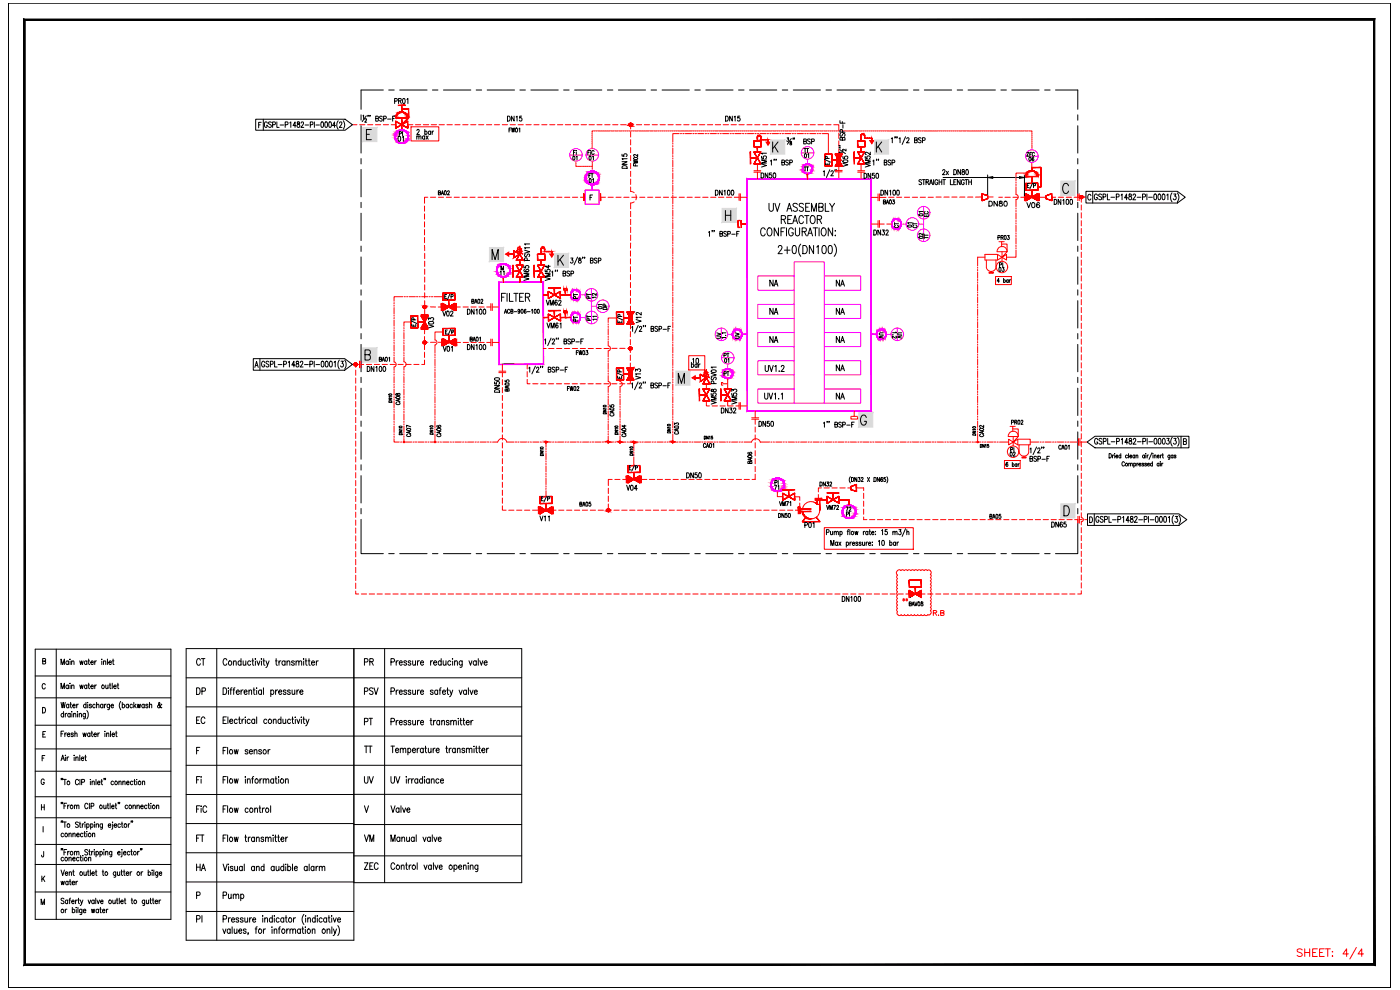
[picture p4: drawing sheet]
<svg xmlns="http://www.w3.org/2000/svg" width="420mm" height="297mm" viewBox="0 0 420 297" stroke-linecap="round" stroke-linejoin="round" font-family="sans-serif">
<defs><g id="words">
<g font-size="4.9">
<text x="229.7" y="87.1">NA</text>
<text x="249.8" y="87.1">NA</text>
<text x="229.7" y="95.6">NA</text>
<text x="249.8" y="95.6">NA</text>
<text x="229.7" y="104.1">NA</text>
<text x="249.8" y="104.1">NA</text>
<text x="249.8" y="112.5">NA</text>
<text x="249.8" y="121">NA</text>
</g>
<text font-size="4.9" fill="#f00" x="193.3" y="115" transform="rotate(-90 193.3 115)">V13</text>
<g font-size="4.4">
<text x="151" y="37.4">DN15</text>
<text x="216.6" y="37.4">DN15</text>
<text x="239.9" y="52.6">TT</text>
<text x="306.9" y="63.5">V06</text>
<text x="159.5" y="85.4" transform="rotate(-90 159.5 85.4)">VM65</text>
<text x="162.6" y="92.8">VM62</text>
<text x="174.3" y="90.7" transform="rotate(-90 174.3 90.7)">PT</text>
<text x="178.2" y="93.8">01</text>
<text x="163" y="99.5">VM61</text>
<text x="174.3" y="97.7" transform="rotate(-90 174.3 97.7)">PT</text>
<text x="213.8" y="102.7">UV</text>
<text x="262.5" y="102.7">UV</text>
<text x="268.1" y="102.7">UV</text>
<text x="206.7" y="110.1">10</text>
<text x="221.9" y="122.4" transform="rotate(-90 221.9 122.4)">VM53</text>
<text x="187" y="148.2">V04</text>
<text x="240.2" y="159.5">P01</text>
</g>
<g font-size="4.4" fill="#f00">
<text x="189.1" y="51.9" transform="rotate(-90 189.1 51.9)">DN15</text>
<text x="255.4" y="51.2" transform="rotate(-90 255.4 51.2)">V05</text>
<text x="262.1" y="51.5" transform="rotate(-90 262.1 51.5)">VM52</text>
<text x="227.2" y="54.7">DN50</text>
<text x="258.2" y="54.7">DN50</text>
<text x="295.6" y="63.1">DN80</text>
<text x="131.6" y="96">V02</text>
<text x="130.9" y="99.5" transform="rotate(-90 130.9 99.5)">V03</text>
<text x="193.3" y="98.1" transform="rotate(-90 193.3 98.1)">V12</text>
<text x="215.2" y="125.2">DN32</text>
<text x="226.5" y="129.1">DN50</text>
<text x="279" y="185.9">R.B</text>
</g>
<g font-size="4" fill="#f00">
<text x="121.7" y="42" transform="rotate(-90 121.7 42)">PI</text>
<text x="173.9" y="49.4" transform="rotate(-90 173.9 49.4)">01</text>
<text x="270.6" y="69.5" transform="rotate(-90 270.6 69.5)">CT</text>
<text x="215.9" y="113.9">PT</text>
<text x="252.6" y="154.5">72</text>
<text x="269.5" y="181.7">**</text>
</g>
<g font-size="4">
<text x="123.8" y="43">max</text>
<text x="173.9" y="47.6" transform="rotate(-90 173.9 47.6)">Fi</text>
<text x="178.9" y="49.4" transform="rotate(-90 178.9 49.4)">01</text>
<text x="243.4" y="48.7" transform="rotate(-90 243.4 48.7)">01</text>
<text x="307.6" y="49.4">06</text>
<text x="178.9" y="56.1" transform="rotate(-90 178.9 56.1)">01</text>
<text x="274.5" y="69.5" transform="rotate(-90 274.5 69.5)">01</text>
<text x="279.4" y="66.3" transform="rotate(-90 279.4 66.3)">EC</text>
<text x="279.4" y="73" transform="rotate(-90 279.4 73)">TT</text>
<text x="148.9" y="83.6">11</text>
<text x="298.8" y="81.1">PI</text>
<text x="178.2" y="90.7" transform="rotate(-90 178.2 90.7)">PT</text>
<text x="176.7" y="97.4">11</text>
<text x="222.6" y="102.7" transform="rotate(-90 222.6 102.7)">UV</text>
<text x="215.9" y="108.3">PT</text>
<text x="302" y="136.5">PI</text>
<text x="234.6" y="146.8" transform="rotate(-90 234.6 146.8)">PI</text>
</g>
<g font-size="4" fill="#f0f">
<text x="306.9" y="48">ZFC</text>
<text x="178.2" y="97.4" transform="rotate(-90 178.2 97.4)">PT</text>
</g>
<text font-size="3.5" x="255.8" y="155.9" transform="rotate(-90 255.8 155.9)">PI</text>
</g></defs>
<!-- layer: Template -->
<path d="M7.2 289.6h405.4l-.4-.4zM7.6 289.2h404.6l-405 .4zM7.2 5.7v283.9l.4-.4zM7.2 5.7l.4 .4v283.1zM7.2 5.7l.4 .4 405-.4zM7.6 6.1l405-.4-.4 .4zM412.6 5.7l-.4 .4 .4 283.5zM412.2 6.1l.4 283.5-.4-.4z" fill="#000" stroke="#000" stroke-width=".3"/>
<path d="M2.4 1v295.3h414.9v-295.3M2.4 1h414.9v295.3h-414.9zM2.4 1v295.3" fill="none" stroke="#000" stroke-width=".3"/>
<!-- layer: TEXT -->
<g fill="none" stroke="#f00" stroke-width=".3">
<path d="M390.8 285a.85 .85 0 0 0-.8-.3 .85 .85 0 0 0-.7 .5l.2 .4 1.1 .4 .2 .6a.98 .98 0 0 1-1.5 0M391.6 284.7v2.3M391.6 285.8h1.5M393.1 284.7v2.3M393.9 285.8h.9M395.3 284.7h-1.4v2.3h1.4M396 285.8h.9M397.4 284.7h-1.4v2.3h1.4M397.7 284.7h1.5M398.5 284.7v2.3M399.8 285.6h.2zM399.8 286.9h.2z"/>
<path d="M404.7 286.2h-1.7l1.1-1.5v2.3M407.1 284.3l-2 3.4M409.2 286.2h-1.6l1.1-1.5v2.3"/>
</g>
<!-- layer: ballast -->
<g fill="#f00" stroke="#f00" stroke-width=".3">
<path d="M127.3 102.3l.3 .1z"/>
<path d="M127.2 102.4h.5z"/>
<path d="M127.1 102.5h.8z"/>
<path d="M127.1 102.5l.8 .1z"/>
<path d="M127 102.7h.9z"/>
<path d="M189.3 37.4h.4z"/>
<path d="M189.3 37.8h.1z"/>
<path d="M127.4 102.3h.2z"/>
<path d="M127.3 102.3h.3z"/>
<path d="M106.6 109.8h.2z"/>
<path d="M132.5 101.7l.2 2.1z"/>
<path d="M136.9 101.7l.2 2.1z"/>
<path d="M127 102.6l.9 .1z"/>
<path d="M127.3 103.2h.3z"/>
<path d="M127.4 103.2h.2z"/>
<path d="M127.3 92.5h.2z"/>
<path d="M189.1 105h.2z"/>
<path d="M324.5 58.7l.1 .1z"/>
<path d="M324.4 59.6h.2z"/>
<path d="M106.6 109.8h.3z"/>
<path d="M106.7 109.8h.1z"/>
<path d="M311.8 58.1l.1 2.1z"/>
<path d="M134.8 102.7l1.8-1.1v1.1z"/>
<path d="M133 101.6l1.8 1.1z"/>
<path d="M188.2 93.6h1v1.8z"/>
<path d="M189.2 95.4l-1 1.8z"/>
<path d="M119.2 34.2h.2z"/>
<path d="M119 34.4l.2-.1z"/>
<path d="M118.9 34.7h.1z"/>
<path d="M118.8 35h.1z"/>
<path d="M308.3 51.8h.2z"/>
<path d="M309.7 59.2l1.8-1.1v1.1z"/>
<path d="M307.9 58.1l1.8 1.1z"/>
<path d="M207.7 113.4l.9-.7v1.3z"/>
<path d="M151.7 76.2l1-.6v1.3z"/>
<path d="M165 76.2h1.2l-.6 1z"/>
<path d="M229.9 42.6h1.2l-.6 1z"/>
<path d="M258.9 40.2l-.1 .1z"/>
<path d="M261 42.2h1.2l-.6 .9z"/>
<path d="M274.7 178.2l1.8-1v1z"/>
<path d="M274.7 178.2l1.8 1z"/>
<path d="M274.7 178.2h1.8v1z"/>
<path d="M201.7 132.5h.2z"/>
<path d="M185.9 132.5h.2z"/>
<path d="M190.2 132.8h.2z"/>
<path d="M201.8 132.8h.2z"/>
<path d="M182.4 132.8h.2z"/>
<path d="M190.2 143.8l1.8-1v1z"/>
<path d="M188.4 142.8l1.8 1z"/>
<path d="M163.9 153.1l1.7-1v1z"/>
<path d="M162 152.1l1.9 1z"/>
<path d="M127 102.6h.9zM127 102.6h.9zM127 102.6l.9 .1z"/>
<path d="M189.2 37h.2zM189.1 37h.3z"/>
<path d="M189.1 37h.4zM189 37h.5z"/>
<path d="M189 37h.5zM189 37h.5z"/>
<path d="M189 37l.6 .1zM188.9 37.1h.7z"/>
<path d="M188.9 37.1l.7 .1zM188.9 37.1l.7 .1z"/>
<path d="M188.9 37.2l.8 .1zM188.9 37.2l.8 .1z"/>
<path d="M188.8 37.3h.9zM188.8 37.3h.9z"/>
<path d="M188.8 37.3l.9 .1zM188.8 37.3l.9 .1z"/>
<path d="M188.8 37.4h.9zM188.8 37.4h.9z"/>
<path d="M188.8 37.4h.9zM188.8 37.4h.5zM188.8 37.4h.5zM188.8 37.4h.5z"/>
<path d="M189.3 37.4h.4zM189.3 37.4h.4z"/>
<path d="M189.3 37.4h.4zM189.3 37.4l.4 .1z"/>
<path d="M188.8 37.4l.5 .1zM188.8 37.4l.5 .1z"/>
<path d="M189.3 37.5h.4zM189.3 37.5h.4z"/>
<path d="M188.8 37.5h.5zM188.8 37.5h.5z"/>
<path d="M189.3 37.5l.4 .1zM189.3 37.5l.4 .1z"/>
<path d="M188.8 37.5l.5 .1zM188.8 37.5l.5 .1z"/>
<path d="M189.3 37.6h.4zM189.3 37.6h.4z"/>
<path d="M188.9 37.6h.4zM188.9 37.6h.4z"/>
<path d="M189.3 37.6h.4zM189.3 37.6h.3z"/>
<path d="M188.9 37.6h.4zM188.9 37.6h.4z"/>
<path d="M189.3 37.6h.3zM189.3 37.6h.3z"/>
<path d="M188.9 37.6h.4zM188.9 37.6h.4z"/>
<path d="M189.3 37.6h.3zM189.3 37.6l.3 .1z"/>
<path d="M188.9 37.6l.4 .1zM188.9 37.6l.4 .1z"/>
<path d="M189.3 37.7h.3zM189.3 37.7h.3z"/>
<path d="M189 37.7h.3zM189 37.7h.3z"/>
<path d="M189.3 37.7h.3zM189.3 37.7l.2 .1z"/>
<path d="M189 37.7l.3 .1zM189 37.7l.3 .1z"/>
<path d="M189.3 37.8h.2zM189.3 37.8h.2z"/>
<path d="M189 37.8h.3zM189 37.8h.3z"/>
<path d="M189.3 37.8h.2zM189.3 37.8h.1z"/>
<path d="M189 37.8h.3zM189 37.8h.3z"/>
<path d="M189.3 37.8h.1zM189.3 37.8h.1z"/>
<path d="M189.1 37.8h.2zM189.1 37.8h.2z"/>
<path d="M189.1 37.8h.2zM189.1 37.8h.2z"/>
<path d="M222.5 67.3l1.8-.2zM222.5 67.1h1.8z"/>
<path d="M222.4 66.2l.1 2zM222.4 66.2l.1 2z"/>
<path d="M127.4 102.3h.2zM127.4 102.3h.2z"/>
<path d="M127.3 102.4h.4zM127.2 102.4h.5zM127.2 102.4h.5z"/>
<path d="M127.2 102.4h.6zM127.2 102.4h.6zM127.2 102.4h.6z"/>
<path d="M127.1 102.4h.7zM127.1 102.4l.7 .1zM127.1 102.4l.7 .1z"/>
<path d="M127 102.7l.9 .1zM127 102.7l.9 .1zM127 102.8h.9zM127 102.8h.9zM127 102.8l.9 .1zM127 102.8l.9 .1zM127 102.9h.9zM127 102.9h.9zM127 102.9l.9 .1zM127 102.9l.9 .1zM127.1 103h.8zM127.1 103h.7zM127.1 103h.7zM127.1 103h.7zM127.1 103h.7zM127.1 103h.7zM127.2 103h.6zM127.2 103l.5 .1zM127.2 103.1h.5zM127.2 103.1h.5zM127.2 103.1h.5zM127.2 103.1h.5zM127.2 103.1h.5zM127.2 103.1l.4 .1zM127.3 103.2h.3zM127.3 103.2h.3zM127.3 103.2h.3z"/>
<path d="M127.4 91.7h.1zM127.4 91.7h.1zM127.3 91.7h.3zM127.3 91.7h.3zM127.3 91.7h.3zM127.2 91.7h.4zM127.2 91.7h.5zM127.2 91.7h.5zM127.2 91.7h.5zM127.2 91.7h.5z"/>
<path d="M127.2 91.7l.5 .1zM127.2 91.7l.5 .1zM127.2 91.8h.5zM127.1 91.8h.6zM127.1 91.8h.7zM127.1 91.8h.7zM127.1 91.8l.7 .1zM127.1 91.8l.7 .1zM127.1 91.9h.7zM127.1 91.9h.7zM127 91.9h.8zM127 91.9h.8zM127 91.9l.9 .1zM127 91.9l.9 .1zM127 92h.9zM127 92h.9zM127 92l.9 .1zM127 92l.9 .1zM127 92.1h.9zM127 92.1h.9zM127 92.1l.9 .1zM127 92.1l.9 .1zM127 92.2h.9zM127 92.2h.9zM127 92.2h.9zM127 92.2h.9zM127 92.2h.9zM127 92.2l.8 .1zM127 92.3h.8zM127 92.3h.8zM127 92.3h.8zM127 92.3h.8zM127.1 92.3l.7 .1zM127.1 92.3l.7 .1zM127.1 92.4h.7zM127.1 92.4h.6zM127.1 92.4h.6zM127.1 92.4h.6zM127.2 92.4l.5 .1zM127.2 92.4l.5 .1zM127.2 92.5h.5zM127.2 92.5h.5zM127.2 92.5h.5zM127.2 92.5h.4zM127.2 92.5h.4zM127.2 92.5h.4zM127.3 92.5h.3zM127.3 92.5h.2z"/>
<path d="M189.1 104.1h.2zM189.1 104.1h.2z"/>
<path d="M189.1 104.1h.2zM189 104.1h.3zM189 104.1l.3 .1zM189 104.1l.3 .1zM189 104.2h.4zM189 104.2h.4zM189 104.2h.4zM188.9 104.2h.5zM188.9 104.2h.6zM188.9 104.2h.6zM188.9 104.2l.6 .1zM188.9 104.2l.6 .1zM188.9 104.3h.6zM188.8 104.3h.7zM188.8 104.3h.8zM188.8 104.3h.8zM188.8 104.3l.8 .1zM188.8 104.3l.8 .1zM188.8 104.4h.8zM188.8 104.4h.8zM188.8 104.4h.8zM188.8 104.4h.8zM188.8 104.4l.8 .1zM188.8 104.4l.8 .1zM188.8 104.5h.8zM188.8 104.5h.8zM188.8 104.5l.8 .1zM188.8 104.5l.8 .1zM188.8 104.6h.8zM188.8 104.6h.8zM188.8 104.6h.8zM188.8 104.6h.8zM188.8 104.6l.8 .1zM188.8 104.6l.8 .1zM188.8 104.7h.8zM188.8 104.7h.8zM188.8 104.7h.8zM188.8 104.7l.8 .1zM188.8 104.8h.8zM188.8 104.8h.8zM188.8 104.8h.8zM188.8 104.8h.7zM188.8 104.8h.7zM188.8 104.8l.7 .1zM188.9 104.9h.6zM188.9 104.9h.6zM188.9 104.9h.6zM188.9 104.9h.5zM188.9 104.9h.5zM188.9 104.9h.5zM189 104.9h.4zM189 104.9l.3 .1zM189 105h.3zM189 105h.3z"/>
<path d="M189 105h.3zM189 105h.3z"/>
<path d="M324.5 58.7l.1 .1zM324.4 58.8h.3zM324.4 58.8h.3zM324.4 58.8h.3zM324.3 58.8h.4zM324.3 58.8h.5zM324.3 58.8h.5zM324.3 58.8h.5zM324.3 58.8h.5zM324.3 58.8h.5zM324.3 58.8h.5zM324.3 58.8h.6zM324.2 58.8h.7zM324.2 58.8l.7 .1zM324.2 58.8l.7 .1zM324.2 58.9h.7zM324.2 58.9h.7zM324.2 58.9l.7 .1zM324.2 58.9l.7 .1zM324.1 59h.8zM324.1 59h.8zM324.1 59l.8 .1zM324.1 59l.8 .1zM324.1 59.1h.9zM324.1 59.1h.9zM324.1 59.1h.9zM324.1 59.1h.9zM324.1 59.1l.9 .1zM324.1 59.1l.9 .1zM324.1 59.2h.9zM324.1 59.2h.9zM324.1 59.2h.9z"/>
<path d="M324.1 59.2h.9zM324.1 59.2h.9zM324.1 59.2l.8 .1zM324.1 59.3h.8zM324.1 59.3h.8zM324.1 59.3h.8zM324.1 59.3l.8 .1zM324.1 59.4h.8zM324.1 59.4h.8zM324.2 59.4h.7zM324.2 59.4h.7zM324.2 59.4h.7zM324.2 59.4l.7 .1zM324.2 59.5h.7zM324.2 59.5h.6zM324.3 59.5h.5z"/>
<path d="M324.3 59.5h.5zM324.3 59.5h.5zM324.3 59.5l.5 .1zM324.3 59.6h.5zM324.3 59.6h.4zM324.3 59.6h.4zM324.3 59.6h.4zM324.4 59.6h.3zM324.4 59.6h.2z"/>
<path d="M106.7 108.9h.1zM106.7 108.9h.1z"/>
<path d="M106.7 108.9h.2zM106.6 108.9h.3zM106.6 108.9l.3 .1zM106.6 108.9l.3 .1zM106.6 109h.4zM106.5 109h.5zM106.5 109h.5zM106.5 109h.5zM106.5 109h.5zM106.5 109h.5zM106.5 109l.5 .1zM106.5 109l.5 .1zM106.4 109.1h.7zM106.4 109.1h.7z"/>
<path d="M106.4 109.1h.7zM106.4 109.1h.7zM106.4 109.1h.7zM106.4 109.1h.7zM106.4 109.1l.8 .1zM106.3 109.2h.9zM106.3 109.2h.9zM106.3 109.2h.9zM106.3 109.2l.9 .1zM106.3 109.2l.9 .1zM106.3 109.3h.9zM106.3 109.3h.9zM106.3 109.3h.9zM106.3 109.3h.9zM106.3 109.3l.9 .1zM106.3 109.3l.9 .1zM106.3 109.4h.9zM106.3 109.4h.9zM106.3 109.4l.9 .1zM106.3 109.4l.9 .1zM106.3 109.5h.9zM106.3 109.5h.9zM106.3 109.5h.9zM106.3 109.5l.8 .1zM106.4 109.6h.7zM106.4 109.6h.7zM106.4 109.6h.7zM106.4 109.6h.7zM106.4 109.6h.7zM106.4 109.6h.6zM106.4 109.6l.6 .1zM106.4 109.6l.6 .1zM106.5 109.7h.5zM106.5 109.7h.5zM106.5 109.7h.5zM106.5 109.7h.5zM106.5 109.7h.5zM106.5 109.7l.4 .1zM106.6 109.8h.3zM106.6 109.8h.3z"/>
<path d="M221.6 68.3l.5-.1zM221.6 68.2h.5z"/>
<path d="M221.5 66.2l.1 2zM221.5 66.2l.1 2z"/>
<path d="M221.6 66.1h.5zM221.6 66.2l.5-.1z"/>
<path d="M307.5 58.1v2.1zM307.5 58.1v2.1z"/>
<path d="M315.6 58.1l.1 2.1zM315.6 58.1l.1 2.1z"/>
<path d="M313.9 59.6l1.8 .6zM314 59.6l1.7 .6z"/>
<path d="M313.9 58.7l1.7-.6zM314 58.8l1.6-.7z"/>
<path d="M133 101.6v1.1h1.8zM133 102.7h1.8l-1.8 1z"/>
<path d="M134.8 102.7l1.8 1zM134.8 102.7l1.8 1v-1z"/>
<path d="M136.6 101.6v2.1zM136.6 101.6v2.1z"/>
<path d="M133 103.8l3.6-2.1v-.1zM133 103.7l3.6-2.1z"/>
<path d="M132.9 101.6l.1 2.1zM132.9 101.6l.1 2.1z"/>
<path d="M133 101.6v.1l3.6 2zM133 101.7l3.6 2z"/>
<path d="M134.7 100.6l.2 2.1zM134.7 100.6l.2 2.1z"/>
<path d="M136.6 98.6v2zM136.6 98.6v2z"/>
<path d="M133 100.7l3.6-.1zM133 100.6h3.6z"/>
<path d="M132.9 98.6l.1 2zM132.9 98.6l.1 2z"/>
<path d="M133 98.5h3.6zM133 98.6l3.6-.1z"/>
<path d="M125.4 96.5h2.1zM125.4 96.6l2.1-.1z"/>
<path d="M123.3 94.7h2.1zM123.3 94.9l2.1-.2z"/>
<path d="M125.3 94.8l.1 3.6zM125.3 94.8l.1 3.6z"/>
<path d="M123.3 98.5l2.1-.2zM123.3 98.3h2.1z"/>
<path d="M123.2 94.8l.1 3.6zM123.2 94.8l.1 3.6z"/>
<path d="M134.6 90l.1 2.1zM134.6 90l.1 2.1z"/>
<path d="M136.4 88l.2 2zM136.4 88l.2 2z"/>
<path d="M132.9 90.1l3.6-.1zM132.9 90h3.6z"/>
<path d="M132.8 88l.2 2zM132.8 88l.2 2z"/>
<path d="M132.9 87.9h3.6zM132.9 88l3.6-.1z"/>
<path d="M189.2 95.4l-1 1.8h1zM189.2 95.4l1 1.8h-1z"/>
<path d="M188.2 93.7l2-.1zM188.2 93.6h2z"/>
<path d="M188.1 93.6l2.2 3.6-2.1-3.6zM188.1 93.6l2.1 3.6z"/>
<path d="M188.2 97.2h2zM188.2 97.2h2z"/>
<path d="M190.2 93.6l-2 3.6zM190.2 93.6l-2 3.6z"/>
<path d="M187.1 95.3h2.1zM187.1 95.5l2.1-.2z"/>
<path d="M185.1 93.6h2zM185.1 93.7l2-.1z"/>
<path d="M187.1 93.6l.1 3.6zM187.1 93.6l.1 3.6z"/>
<path d="M185.1 97.2h2zM185.1 97.2h2z"/>
<path d="M185 93.6l.1 3.6zM185 93.6l.1 3.6z"/>
<path d="M187.1 112.1h2.1zM187.1 112.3l2.1-.2z"/>
<path d="M185 110.4h2.1zM185 110.5l2.1-.1z"/>
<path d="M187.1 110.4l.1 3.6zM187.1 110.4l.1 3.6z"/>
<path d="M185 114.1l2.1-.1zM185 114h2.1z"/>
<path d="M185 110.4l.1 3.6zM185 110.4l.1 3.6z"/>
<path d="M276.4 177.2l.1 2zM276.4 177.2l.1 2z"/>
<path d="M273 179.3l3.5-2.2zM272.9 179.2l3.6-2.1z"/>
<path d="M272.9 177.1l3.6 2.1zM272.9 177.2l3.6 2.1z"/>
<path d="M274.6 176.1l.2 2.1zM274.6 176.1l.2 2.1z"/>
<path d="M276.4 174.1l.1 2zM276.4 174.1l.1 2z"/>
<path d="M272.9 176.2l3.6-.1zM272.9 176.1h3.6z"/>
<path d="M272.8 174.1l.2 2zM272.8 174.1l.2 2z"/>
<path d="M272.9 174h3.6zM272.9 174.1l3.6-.1z"/>
<path d="M122.3 36.4l.1 2zM122.3 36.4l.1 2z"/>
<path d="M118.8 38.5l3.6-2.1-.1-.1zM118.7 38.4l3.6-2.1z"/>
<path d="M118.7 36.4l.1 2zM118.7 36.4l.1 2z"/>
<path d="M118.8 36.3l3.6 2.1zM118.7 36.4l3.7 2-.1 .1z"/>
<path d="M120.5 35.3l.1 2.1zM120.5 35.3l.1 2.1z"/>
<path d="M118.8 35.3h3.6zM118.8 35.4l3.6-.1z"/>
<path d="M120.3 33.6h.6zM120.3 33.6l.9 .1zM120 33.7h1.2zM120 33.7h1.2zM120 33.7h1.2z"/>
<path d="M120.6 33.7h.7zM120.6 33.7h.7z"/>
<path d="M119.9 33.7h.7zM119.8 33.7h.5z"/>
<path d="M120.8 33.7l.6 .1zM120.8 33.7l.6 .1z"/>
<path d="M119.8 33.7h.5zM119.7 33.8h.3z"/>
<path d="M121.1 33.8h.3zM121.1 33.8h.3z"/>
<path d="M119.7 33.8h.3zM119.7 33.8h.3z"/>
<path d="M121.1 33.8l.5 .1zM121.1 33.8l.5 .1z"/>
<path d="M119.7 33.8h.3zM119.5 33.9h.2z"/>
<path d="M121.4 33.9l.3 .1zM121.4 33.9l.3 .1z"/>
<path d="M119.5 33.9h.2zM119.4 34h.2z"/>
<path d="M121.5 34l.3 .1zM121.5 34l.3 .1z"/>
<path d="M119.4 34h.2zM119.4 34l.1 .1z"/>
<path d="M121.6 34.1l.3 .1zM121.6 34.1l.3 .1z"/>
<path d="M119.3 34.1h.2zM119.3 34.1l-.1 .1z"/>
<path d="M121.7 34.2l.3 .1zM121.7 34.2l.3 .1z"/>
<path d="M121.8 34.3l.3 .1zM121.8 34.3l.3 .1z"/>
<path d="M121.9 34.4l.3 .1zM121.9 34.4l.3 .1z"/>
<path d="M122 34.5l.2 .2zM122 34.5l.2 .2z"/>
<path d="M119 34.5v.2zM119 34.5l-.1 .2z"/>
<path d="M122.1 34.8l.2 .2zM122.1 34.8l.2 .2z"/>
<path d="M118.9 34.8v.2zM118.9 34.8v.2h-.1z"/>
<path d="M122.2 35.1l.2 .2zM122.2 35.1l.2 .2z"/>
<path d="M118.8 35.1l.1 .2zM118.8 35.1l.1 .2z"/>
<path d="M120.5 31.6l.1 2.1zM120.5 31.6l.1 2.1z"/>
<path d="M119.5 31.7l2.1-.2zM119.5 31.5h2.1z"/>
<path d="M120.5 32.6l.1 1.1zM120.5 32.6l.1 1.1z"/>
<path d="M120.6 32.6h2zM120.6 32.7l2-.1z"/>
<path d="M122.6 32.6l.1 2.7zM122.6 32.6l.1 2.7z"/>
<path d="M122.6 35.3l-2 2.2zM122.6 35.3l-2 2.2z"/>
<path d="M309.6 53l.1 2zM309.6 53l.1 2z"/>
<path d="M307.9 52.9h3.6zM307.9 53l3.6-.1z"/>
<path d="M309.4 51.2h.6zM309.4 51.2l.9 .1zM309.1 51.3h1.2zM309.1 51.3h1.2zM309.1 51.3h1.2z"/>
<path d="M309.7 51.3h.7zM309.7 51.3h.7z"/>
<path d="M309 51.3h.7zM309 51.3h.4z"/>
<path d="M310 51.3l.5 .1zM310 51.3l.5 .1z"/>
<path d="M309 51.3h.4zM308.8 51.4h.3z"/>
<path d="M310.2 51.4h.3zM310.2 51.4h.3z"/>
<path d="M308.8 51.4h.3zM308.8 51.4h.3z"/>
<path d="M310.2 51.4l.5 .1zM310.2 51.4l.5 .1z"/>
<path d="M308.8 51.4h.3zM308.8 51.4l-.2 .1z"/>
<path d="M310.5 51.5l.3 .1zM310.5 51.5l.3 .1z"/>
<path d="M308.6 51.5h.2zM308.5 51.6h.3z"/>
<path d="M310.6 51.6l.3 .1zM310.6 51.6l.3 .1z"/>
<path d="M308.5 51.6h.3zM308.5 51.6l.1 .1z"/>
<path d="M310.8 51.7l.3 .1zM310.8 51.7l.3 .1z"/>
<path d="M308.4 51.7h.2zM308.4 51.7l-.1 .1z"/>
<path d="M310.9 51.8l.2 .1zM310.9 51.8l.2 .1z"/>
<path d="M311 51.9l.2 .1zM311 51.9l.2 .1z"/>
<path d="M308.3 51.9v.1zM308.3 51.9l-.2 .1z"/>
<path d="M311.1 52l.2 .1zM311.1 52l.2 .1z"/>
<path d="M308.1 52h.2zM308.1 52l.2 .1z"/>
<path d="M311.1 52.1l.2 .2zM311.1 52.1l.2 .2z"/>
<path d="M308.1 52.1v.2l.2-.2zM308.1 52.1l-.1 .2z"/>
<path d="M311.2 52.3l.2 .1zM311.2 52.3l.2 .1z"/>
<path d="M311.2 52.4l.2 .2zM311.2 52.4l.2 .2z"/>
<path d="M308 52.4v.2l.1-.2zM308 52.4v.2z"/>
<path d="M311.3 52.7l.2 .2zM311.3 52.7l.2 .2z"/>
<path d="M307.9 52.7l.1 .2zM307.9 52.7l.1 .2z"/>
<path d="M309.6 50.2l.1 1.1zM309.6 50.2l.1 1.1z"/>
<path d="M312.3 50.2l.1 5.9zM312.3 50.2l.1 5.9z"/>
<path d="M311.5 56.2l.9-.2zM311.5 56h.9z"/>
<path d="M311.4 58.1l.1 2.1zM311.4 58.1l.1 2.1z"/>
<path d="M307.9 60.2l3.6-2-.1-.1zM307.8 60.2l3.6-2.1z"/>
<path d="M307.8 58.1l.1 2.1zM307.8 58.1l.1 2.1z"/>
<path d="M307.9 58.1l3.6 2.1zM307.8 58.2l3.7 2z"/>
<path d="M309.6 57.1l.1 2.1zM309.6 57.1l.1 2.1z"/>
<path d="M311.4 55l.1 2.1zM311.4 55l.1 2.1z"/>
<path d="M307.9 57.2l3.6-.2zM307.9 57h3.6z"/>
<path d="M307.8 55l.1 2.1zM307.8 55l.1 2.1z"/>
<path d="M307.9 54.9h3.6zM307.9 55.1l3.6-.2z"/>
<path d="M307.9 58.1v1.1h1.8zM307.9 59.2h1.8l-1.8 1z"/>
<path d="M249.7 48h2zM249.7 48.1l2-.1z"/>
<path d="M247.6 46.2h2.1zM247.6 46.3l2.1-.1z"/>
<path d="M249.6 46.2l.1 3.6zM249.6 46.2l.1 3.6z"/>
<path d="M247.6 49.9l2.1-.1zM247.6 49.8h2.1z"/>
<path d="M247.5 46.2l.1 3.6zM247.5 46.2l.1 3.6z"/>
<path d="M175.2 58.1v2.1zM175.2 58.1v2.1z"/>
<path d="M180.2 58.2l.1 2zM180.2 58.2l.1 2z"/>
<path d="M168.1 87.5l.1 2zM168.1 87.5l.1 2z"/>
<path d="M164.6 89.6l3.6-2.1zM164.5 89.5l3.6-2.1-3.5 2.2z"/>
<path d="M164.5 87.5l.1 2zM164.5 87.5l.1 2z"/>
<path d="M164.6 87.4l3.6 2.1zM164.5 87.5l3.7 2z"/>
<path d="M166.3 86.4l.1 2.1zM166.3 86.4l.1 2.1z"/>
<path d="M164.6 86.4h3.6zM164.6 86.5l3.6-.1z"/>
<path d="M168.1 94.2l.2 2.1zM168.1 94.2l.2 2.1z"/>
<path d="M164.6 96.4l3.6-2.2zM164.6 96.2l3.6-2z"/>
<path d="M164.5 94.2l.2 2.1zM164.5 94.2l.2 2.1z"/>
<path d="M164.6 94.2l3.6 2.1zM164.6 94.3l3.6 2.1z"/>
<path d="M166.3 93.2l.1 2.1zM166.3 93.2l.1 2.1z"/>
<path d="M216.3 118.4h2.1zM216.3 118.5l2.1-.1z"/>
<path d="M216.3 116.7l.1 3.6zM216.3 116.7l.1 3.6z"/>
<path d="M238.4 148l.1 2.1zM238.4 148l.1 2.1z"/>
<path d="M234.9 150.1l3.6-2.1zM234.9 150l3.5-2-3.5 2.1z"/>
<path d="M234.9 148v2.1zM234.9 148v2.1z"/>
<path d="M234.9 148l3.6 2zM234.9 148l3.6 2z"/>
<path d="M236.6 147l.2 2zM236.6 147l.2 2z"/>
<path d="M234.9 146.9h3.6zM234.9 147l3.6-.1z"/>
<path d="M251.7 149l.2 2zM251.7 149l.2 2z"/>
<path d="M248.2 151.1l3.6-2.1-.1-.1zM248.1 151l3.6-2.1-3.5 2.2z"/>
<path d="M248.1 148.9l.1 2.1zM248.1 148.9l.1 2.1z"/>
<path d="M248.2 148.9l3.6 2.1zM248.1 149l3.7 2z"/>
<path d="M249.9 147.9l.1 2.1zM249.9 147.9l.1 2.1z"/>
<path d="M248.2 147.9h3.6zM248.2 148l3.6-.1z"/>
<path d="M251.8 150l3-.1zM251.8 149.9h3z"/>
<path d="M246.7 150l1.5-.1zM246.7 149.9h1.5z"/>
<path d="M210.9 116.8l2.1-.2zM210.9 116.6h2.1z"/>
<path d="M210.9 116.7l2.1 3.5-2-3.6zM210.9 116.7l2.1 3.6z"/>
<path d="M210.9 120.3l2.1-.1zM210.9 120.2h2.1z"/>
<path d="M213 116.6l-2.1 3.6 .1 .1zM213 116.6l-2 3.7z"/>
<path d="M209.9 118.4h2.1zM209.9 118.5l2.1-.1z"/>
<path d="M209.8 116.7l.2 3.6zM209.8 116.7l.2 3.6z"/>
<path d="M211.9 111l.1 2.4zM211.9 111l.1 2.4z"/>
<path d="M211.1 112.3l1.8 1zM211.1 112.2l1.8 1z"/>
<path d="M211.3 111.8l1.4 .8zM211.3 111.7l1.4 .8z"/>
<path d="M211.4 111.3l1.1 .5zM211.5 111.2l1 .6-1.1-.5z"/>
<path d="M210.9 115.2l2.1-.1zM210.9 115.1h2.1z"/>
<path d="M211.9 113.3l-1 1.8zM211.9 113.3l-.9 1.9z"/>
<path d="M210.2 112.4l1.8 .9zM210.2 112.3l1.8 1z"/>
<path d="M210.1 112.3l.2 2.1zM210.1 112.3l.2 2.1z"/>
<path d="M211.9 113.4l1.2 1.8zM211.9 113.4l1.2 1.8z"/>
<path d="M210.1 114.5l1.9-1.1zM210.3 114.3l1.6-1-1.8 1.2z"/>
<path d="M208.6 113.4l1.6-.1zM208.6 113.3h1.6z"/>
<path d="M161.4 79.6l2-.1zM161.4 79.5h2z"/>
<path d="M161.3 79.6l2.2 3.5zM161.3 79.6l2.2 3.5-.1 .1z"/>
<path d="M161.4 83.2l2-.1zM161.4 83.1h2z"/>
<path d="M163.4 79.5l-2 3.7zM163.4 79.5l-2 3.7z"/>
<path d="M160.3 81.3h2.1zM160.3 81.4l2.1-.1z"/>
<path d="M153.9 81.3h2.1zM153.9 81.4l2.1-.1z"/>
<path d="M153.9 79.6l.1 3.6zM153.9 79.6l.1 3.6z"/>
<path d="M155.9 73.9l.1 2.3zM155.9 73.9l.1 2.3z"/>
<path d="M155.1 75.2l1.8 1zM155.1 75.1l1.8 1.1z"/>
<path d="M155.3 74.7l1.4 .8zM155.3 74.6l1.4 .8z"/>
<path d="M155.4 74.2l1.1 .5zM155.4 74.2l1.1 .5z"/>
<path d="M155.9 76.2l-1 1.9zM155.9 76.2l-.9 1.9z"/>
<path d="M154.2 75.3l1.8 .9zM154.2 75.2l1.8 1z"/>
<path d="M154.1 75.2l.1 2.1zM154.1 75.2l.1 2.1z"/>
<path d="M155.9 76.3l1.2 1.8zM155.9 76.3l1.2 1.8z"/>
<path d="M154.1 77.4l1.9-1.1zM154.2 77.2l1.7-1-1.8 1.2z"/>
<path d="M152.7 76.3l1.5-.1zM152.7 76.2h1.5z"/>
<path d="M163.4 74.6l.1 .2zM163.4 74.6l.1 .2z"/>
<path d="M163.3 74.5l.1 .1zM163.3 74.5l.1 .1z"/>
<path d="M163.2 74.4l.2 .1zM163.2 74.4l.2 .1z"/>
<path d="M163.1 74.3h.1zM163.1 74.3h.1zM162.9 74.3h.2zM162.9 74.2l.2 .1zM162.8 74.3l.1-.1zM162.8 74.3l.1-.1zM162.8 74.3l-.2 .1zM162.6 74.3h.2zM162.6 74.3l-.1 .2zM162.6 74.3l-.1 .2z"/>
<path d="M162.5 74.4v.2zM162.5 74.4v.2z"/>
<path d="M162.4 74.6v.2zM162.4 74.6v.2z"/>
<path d="M163.4 74.8v.2zM163.4 74.8v.2z"/>
<path d="M163.4 75.2v.3zM163.4 75.2v.3z"/>
<path d="M163.4 75.4h.4zM163.4 75.5l.4-.1z"/>
<path d="M164 75.4h.4zM164 75.5l.4-.1z"/>
<path d="M164.6 75.4h.4zM164.6 75.5l.4-.1z"/>
<path d="M165.2 75.4h.4zM165.2 75.5l.4-.1z"/>
<path d="M165.6 75.5v.2zM165.6 75.5v.2z"/>
<path d="M165.6 75.9v.3zM165.6 75.9v.3z"/>
<path d="M162.3 78.1l.2 1.5zM162.3 78.1l.2 1.5z"/>
<path d="M163.4 76.3l.2 1.8zM163.4 76.3l.2 1.8z"/>
<path d="M161.4 76.3l2.1-.1zM161.4 76.2h2.1z"/>
<path d="M161.3 76.3l.1 1.8zM161.3 76.3l.1 1.8z"/>
<path d="M161.4 78h2.1zM161.4 78.1l2.1-.1z"/>
<path d="M162.3 74.8l.2 1.4zM162.3 74.8l.2 1.4z"/>
<path d="M162.3 83.2l.2 1.5zM162.3 83.2l.2 1.5z"/>
<path d="M226.3 45.6l2-.1zM226.3 45.5h2z"/>
<path d="M226.2 45.6l2.2 3.5zM226.2 45.6l2.2 3.5z"/>
<path d="M226.3 49.2l2-.1zM226.3 49.1h2z"/>
<path d="M228.3 45.6l-2.1 3.5zM228.3 45.6l-2 3.6z"/>
<path d="M225.2 47.3h2.1zM225.2 47.4l2.1-.1z"/>
<path d="M225.2 45.6l.1 3.6zM225.2 45.6l.1 3.6z"/>
<path d="M228.2 41.1l.2 .1zM228.2 41.1l.2 .1z"/>
<path d="M228.2 40.9l.1 .1zM228.2 40.9l.1 .1zM228.1 40.9h.2zM228.1 40.9h.2z"/>
<path d="M228 40.8h.2zM228 40.7l.2 .1z"/>
<path d="M227.8 40.7l.2 .1zM227.8 40.6l.2 .1zM227.8 40.6l-.1 .2zM227.7 40.7l.1-.1zM227.7 40.7l-.2 .1zM227.5 40.7h.2z"/>
<path d="M227.5 40.7l-.1 .2zM227.5 40.7l-.1 .2zM227.4 40.9v.2zM227.4 40.9v.2z"/>
<path d="M227.3 41l.1 .2zM227.3 41l.1 .2z"/>
<path d="M228.3 41.2l.1 .2zM228.3 41.2l.1 .2z"/>
<path d="M228.3 41.7l.1 .2zM228.3 41.7l.1 .2z"/>
<path d="M228.3 41.9h.4zM228.3 42l.4-.1z"/>
<path d="M228.9 41.9h.4zM228.9 42l.4-.1z"/>
<path d="M229.5 41.9h.4zM229.5 42l.4-.1z"/>
<path d="M230.2 41.9h.3zM230.2 42l.3-.1z"/>
<path d="M230.4 41.9l.1 .3zM230.4 41.9l.1 .3z"/>
<path d="M230.4 42.4l.1 .2zM230.4 42.4l.1 .2z"/>
<path d="M227.2 44.1l.2 1.5zM227.2 44.1l.2 1.5z"/>
<path d="M228.4 42.2l.1 1.9zM228.4 42.2l.1 1.9z"/>
<path d="M226.3 42.3l2.1-.1zM226.3 42.2h2.1z"/>
<path d="M226.2 42.2l.1 1.9zM226.2 42.2l.1 1.9z"/>
<path d="M226.3 44h2.1zM226.3 44.1l2.1-.1z"/>
<path d="M227.2 41.2l.2 1zM227.2 41.2l.2 1z"/>
<path d="M256.4 47.3h2zM256.4 47.4l2-.1z"/>
<path d="M259.4 40.6l.1 .2zM259.4 40.6l.1 .2z"/>
<path d="M259.3 40.5l.2 .1zM259.3 40.5l.2 .1z"/>
<path d="M259.2 40.4h.2zM259.3 40.3l.1 .1zM259.1 40.3h.2zM259.2 40.2l.1 .1zM258.9 40.3l.3-.1zM259 40.2h.2z"/>
<path d="M258.8 40.2l-.1 .2zM258.6 40.3l.2-.1zM258.6 40.3v.2zM258.5 40.4l.1-.1z"/>
<path d="M258.5 40.4v.2zM258.5 40.4v.2zM258.4 40.6l.1 .2zM258.4 40.6l.1 .2z"/>
<path d="M259.4 40.8l.1 .2zM259.4 40.8l.1 .2z"/>
<path d="M259.4 41.2l.1 .2zM259.4 41.2l.1 .2z"/>
<path d="M259.4 41.4h.4zM259.4 41.5l.4-.1z"/>
<path d="M260 41.4h.4zM260 41.5l.4-.1z"/>
<path d="M260.6 41.4h.5zM260.6 41.5l.5-.1z"/>
<path d="M261.3 41.4h.3zM261.3 41.5l.3-.1z"/>
<path d="M261.6 41.4l.1 .3zM261.6 41.4l.1 .3z"/>
<path d="M261.6 41.9l.1 .3zM261.6 41.9l.1 .3z"/>
<path d="M259.5 42.2l.1 1.9zM259.5 42.2l.1 1.9z"/>
<path d="M257.4 42.3l2.1-.1zM257.4 42.2h2.1z"/>
<path d="M257.3 42.2l.2 1.9zM257.3 42.2l.2 1.9z"/>
<path d="M258.4 40.7l.1 1.5zM258.4 40.7l.1 1.5z"/>
<path d="M240.8 153.5l.2 .3zM240.8 153.5l.2 .3z"/>
<path d="M240.9 153.8l.2 .4zM240.9 153.8l.2 .4z"/>
<path d="M241 154.2l.3 .3zM241 154.2l.3 .3zM241.2 154.6l.3 .2zM241.2 154.6l.3 .2zM241.5 154.8l.3 .2zM241.4 154.9l.4 .1zM241.8 155l.2 .2zM241.7 155.1l.3 .1z"/>
<path d="M245.9 150l.2 3.1zM245.9 150l.2 3.1z"/>
<path d="M245.6 150l.4-.1zM245.6 149.9h.4zM245.3 150l.3-.1zM245.3 149.9h.3z"/>
<path d="M245.2 150l.1 1.3zM245.2 150l.1 1.3z"/>
<path d="M245 151.1l.3 .1zM245 151.1l.3 .1zM244.7 150.9l.4 .1zM244.7 150.8l.4 .2z"/>
<path d="M240 152.1l.1 2zM240 152.1l.1 2z"/>
<path d="M244.6 149.9h2.1zM244.6 150l2.1-.1z"/>
<path d="M240 153.5l3.4-.1zM240 153.4h3.4z"/>
<path d="M240 153.1l.1 .4zM240 153.1l.1 .4zM240 152.7l.1 .4zM240 152.7l.1 .4z"/>
<path d="M240 152.7h3.4zM240 152.8l3.4-.1z"/>
<path d="M244.6 149.5h2.1zM244.6 149.6l2.1-.1z"/>
<path d="M239.6 152.1l.1 2zM239.6 152.1l.1 2z"/>
<path d="M190.1 132.4l.2 .1zM190.1 132.4l.2 .1z"/>
<path d="M190.1 132.5h.3zM190.1 132.5h.3z"/>
<path d="M201.7 132.5h.2zM201.7 132.5h.2z"/>
<path d="M201.9 132.5h.2zM201.9 132.5h.2z"/>
<path d="M201.7 132.5h.2zM201.7 132.5h.2z"/>
<path d="M185.9 132.5h.2zM185.9 132.5h.2z"/>
<path d="M201.9 132.5h.2zM201.9 132.5h.2z"/>
<path d="M201.7 132.5h.2zM201.7 132.5h.2z"/>
<path d="M185.9 132.5h.2zM185.9 132.5h.2z"/>
<path d="M201.9 132.5h.2zM201.9 132.5h.2z"/>
<path d="M201.7 132.5h.2zM201.7 132.5h.2z"/>
<path d="M185.9 132.5h.2zM185.9 132.5h.2z"/>
<path d="M190.1 132.5h.3zM190.1 132.5h.3z"/>
<path d="M185.9 132.5h.2zM185.9 132.5h.2z"/>
<path d="M182.5 132.5h.2zM182.5 132.5h.2z"/>
<path d="M182.4 132.5h.1zM182.4 132.5h.1z"/>
<path d="M185.9 132.5h.2zM185.9 132.5h.2z"/>
<path d="M182.5 132.5h.2zM182.5 132.5h.2z"/>
<path d="M182.4 132.5h.1zM182.4 132.5h.1z"/>
<path d="M201.9 132.5h.2zM201.9 132.5h.2z"/>
<path d="M201.7 132.5h.2zM201.7 132.5h.2z"/>
<path d="M185.9 132.5h.2zM185.9 132.5h.2z"/>
<path d="M182.5 132.5h.2zM182.5 132.5h.2z"/>
<path d="M182.4 132.5h.1zM182.4 132.5h.1z"/>
<path d="M201.9 132.5h.2zM201.9 132.5h.2z"/>
<path d="M201.7 132.5h.2zM201.7 132.5h.2z"/>
<path d="M201.9 132.5h.2zM201.9 132.5h.2z"/>
<path d="M201.7 132.5h.2zM201.7 132.5h.2z"/>
<path d="M185.9 132.5h.2zM185.9 132.5h.2z"/>
<path d="M201.9 132.5h.2zM201.9 132.5h.2z"/>
<path d="M201.7 132.5h.2zM201.7 132.5h.2z"/>
<path d="M185.9 132.5h.2zM185.9 132.5h.2z"/>
<path d="M182.4 132.5h.1zM182.4 132.5h.1z"/>
<path d="M185.9 132.5h.2zM185.9 132.5h.2z"/>
<path d="M190.1 132.5h.3zM190 132.5h.4z"/>
<path d="M185.9 132.5h.2zM185.9 132.5h.2z"/>
<path d="M182.5 132.5h.2zM182.5 132.5h.2z"/>
<path d="M182.4 132.5h.1zM182.4 132.5h.1z"/>
<path d="M185.9 132.5h.2zM185.9 132.5h.2z"/>
<path d="M182.5 132.5h.2zM182.5 132.5h.2z"/>
<path d="M182.4 132.5h.1zM182.4 132.5h.1z"/>
<path d="M201.9 132.5h.2zM201.9 132.5h.2z"/>
<path d="M201.7 132.5h.2zM201.7 132.5h.2z"/>
<path d="M185.9 132.5h.2zM185.9 132.5h.2z"/>
<path d="M182.5 132.5h.2zM182.5 132.5h.2z"/>
<path d="M182.4 132.5h.1zM182.4 132.5h.1z"/>
<path d="M201.9 132.5h.2zM201.9 132.5h.2z"/>
<path d="M201.7 132.5h.2zM201.7 132.5h.2z"/>
<path d="M201.9 132.5h.2zM201.9 132.5h.2z"/>
<path d="M201.7 132.5h.2zM201.7 132.5h.2z"/>
<path d="M186.1 132.5h.2zM186.1 132.5h.2z"/>
<path d="M185.9 132.5h.2zM185.9 132.5h.2z"/>
<path d="M201.9 132.5h.2zM201.9 132.5h.2z"/>
<path d="M201.7 132.5h.2zM201.7 132.5h.2z"/>
<path d="M186.1 132.5h.2zM186.1 132.5h.2z"/>
<path d="M185.9 132.5h.2zM185.9 132.5h.2z"/>
<path d="M186.1 132.5h.2zM186.1 132.5h.2z"/>
<path d="M185.9 132.5h.2zM185.9 132.5h.2z"/>
<path d="M182.4 132.5h.1zM182.3 132.5h.2z"/>
<path d="M190 132.5h.4zM190 132.5h.4z"/>
<path d="M186.1 132.5h.2zM186.1 132.5h.2z"/>
<path d="M185.9 132.5h.2zM185.9 132.5h.2z"/>
<path d="M186.1 132.5h.2zM186.1 132.5h.2z"/>
<path d="M185.9 132.5h.2zM185.9 132.5h.2z"/>
<path d="M182.5 132.5h.2zM182.5 132.5h.2z"/>
<path d="M182.3 132.5h.2zM182.3 132.5h.2z"/>
<path d="M201.9 132.5h.2zM201.9 132.5h.2z"/>
<path d="M201.7 132.5h.2zM201.7 132.5h.2z"/>
<path d="M186.1 132.5h.2zM186.1 132.5h.2z"/>
<path d="M185.9 132.5h.2zM185.9 132.5h.2z"/>
<path d="M182.5 132.5h.2zM182.5 132.5h.2z"/>
<path d="M182.3 132.5h.2zM182.3 132.5h.2z"/>
<path d="M201.9 132.5l.2 .1zM201.9 132.5l.2 .1z"/>
<path d="M201.7 132.5l.2 .1zM201.7 132.5l.2 .1z"/>
<path d="M186.1 132.5l.2 .1zM186.1 132.5l.2 .1z"/>
<path d="M185.9 132.5l.2 .1zM185.9 132.5l.2 .1z"/>
<path d="M182.5 132.5l.2 .1zM182.5 132.5l.2 .1z"/>
<path d="M182.3 132.5l.2 .1zM182.3 132.5l.2 .1z"/>
<path d="M201.9 132.6h.2zM201.9 132.6h.2z"/>
<path d="M201.7 132.6h.2zM201.7 132.6h.2z"/>
<path d="M186.1 132.6h.2zM186.1 132.6h.2z"/>
<path d="M185.9 132.6h.2zM185.9 132.6h.2z"/>
<path d="M201.9 132.6h.2zM201.9 132.6h.2z"/>
<path d="M201.7 132.6h.2zM201.7 132.6h.2z"/>
<path d="M186.1 132.6h.2zM186.1 132.6h.2z"/>
<path d="M185.9 132.6h.2zM185.9 132.6h.2z"/>
<path d="M186.1 132.6h.2zM186.1 132.6h.2z"/>
<path d="M185.9 132.6h.2zM185.9 132.6h.2z"/>
<path d="M182.3 132.6h.2zM182.3 132.6h.2z"/>
<path d="M190 132.5l.4 .1zM190 132.5l.4 .1z"/>
<path d="M186.1 132.6h.2zM186.1 132.6h.2z"/>
<path d="M185.9 132.6h.2zM185.9 132.6h.2z"/>
<path d="M186.1 132.6h.2zM186.1 132.6h.2z"/>
<path d="M185.9 132.6h.2zM185.8 132.6h.3z"/>
<path d="M182.5 132.6h.2zM182.5 132.6h.2z"/>
<path d="M182.3 132.6h.2zM182.3 132.6h.2z"/>
<path d="M186.1 132.6h.2zM186.1 132.6h.2z"/>
<path d="M185.8 132.6h.3zM185.8 132.6h.3z"/>
<path d="M182.5 132.6h.2zM182.5 132.6h.2z"/>
<path d="M182.3 132.6h.2zM182.3 132.6h.2z"/>
<path d="M201.9 132.6h.2zM201.9 132.6h.2z"/>
<path d="M201.7 132.6h.2zM201.7 132.6h.2z"/>
<path d="M186.1 132.6h.2zM186.1 132.6h.2z"/>
<path d="M185.8 132.6h.3zM185.8 132.6h.3z"/>
<path d="M182.5 132.6h.2zM182.5 132.6h.2z"/>
<path d="M182.3 132.6h.2zM182.3 132.6h.2z"/>
<path d="M201.9 132.6h.2zM201.9 132.6h.2z"/>
<path d="M201.7 132.6h.2zM201.7 132.6h.2z"/>
<path d="M190 132.6h.4zM190 132.6h.4z"/>
<path d="M186.1 132.6h.2zM186.1 132.6h.2z"/>
<path d="M185.8 132.6h.3zM185.8 132.6h.3z"/>
<path d="M182.5 132.6h.2zM182.5 132.6h.2z"/>
<path d="M182.3 132.6h.2zM182.3 132.6h.2z"/>
<path d="M185.8 132.6h.5zM185.8 132.6h.5z"/>
<path d="M190.2 132.6l.2 .1zM190.2 132.6l.2 .1z"/>
<path d="M190 132.6l.2 .1zM190 132.6l.2 .1z"/>
<path d="M201.7 132.6l.4 .1zM201.7 132.6l.4 .1z"/>
<path d="M190.2 132.7h.2zM190.2 132.7h.2z"/>
<path d="M190 132.7h.2zM190 132.7h.2z"/>
<path d="M190.2 132.7h.2zM190.2 132.7h.2z"/>
<path d="M190 132.7h.2zM190 132.7h.2z"/>
<path d="M185.8 132.6l.5 .1zM185.8 132.6l.5 .1z"/>
<path d="M190.2 132.7h.2zM190.2 132.7h.2z"/>
<path d="M190 132.7h.2zM190 132.7h.2z"/>
<path d="M201.7 132.7h.4zM201.7 132.7h.4z"/>
<path d="M190.2 132.7h.2zM190.2 132.7h.2z"/>
<path d="M190 132.7h.2zM190 132.7h.2z"/>
<path d="M190.2 132.7h.2zM190.2 132.7h.2z"/>
<path d="M190 132.7h.2zM190 132.7h.2z"/>
<path d="M185.8 132.7h.5zM185.8 132.7h.5z"/>
<path d="M190.2 132.7l.2 .1zM190.2 132.7l.2 .1z"/>
<path d="M190 132.7l.2 .1zM190 132.7l.2 .1z"/>
<path d="M201.7 132.7l.4 .1zM201.7 132.7l.4 .1z"/>
<path d="M190.2 132.8h.2zM190.2 132.8h.2z"/>
<path d="M190 132.8h.2zM190 132.8h.2z"/>
<path d="M190.2 132.8h.2zM190.2 132.8h.2z"/>
<path d="M190 132.8h.2zM190 132.8h.2z"/>
<path d="M185.9 132.7l.4 .1zM185.9 132.7l.4 .1z"/>
<path d="M190.1 132.8h.1zM190.1 132.8h.1z"/>
<path d="M201.7 132.8h.3zM201.7 132.8h.4z"/>
<path d="M190.1 132.8h.1zM190.1 132.8h.1z"/>
<path d="M190.1 132.8h.1zM190.1 132.8h.1z"/>
<path d="M185.9 132.8h.4zM185.9 132.8h.3z"/>
<path d="M190.1 132.8h.1zM190.1 132.8h.1z"/>
<path d="M201.7 132.8h.3zM201.7 132.8h.3z"/>
<path d="M190.1 132.8h.1zM190.1 132.8h.1z"/>
<path d="M185.9 132.8h.3zM185.9 132.8h.3z"/>
<path d="M201.8 132.8h.2zM201.8 132.8h.2z"/>
<path d="M185.9 132.8h.3zM185.9 132.8h.3z"/>
<path d="M186 132.8h.2zM186 132.8h.1z"/>
<path d="M182.3 132.6l.4 .1zM182.3 132.6l.4 .1z"/>
<path d="M182.3 132.7h.4zM182.3 132.7h.4z"/>
<path d="M182.3 132.7l.4 .1zM182.3 132.7l.4 .1z"/>
<path d="M182.3 132.8h.4zM182.3 132.8h.4z"/>
<path d="M182.4 132.8h.3zM182.4 132.8h.3z"/>
<path d="M182.4 132.8h.3zM182.4 132.8h.2z"/>
<path d="M187.9 142.8l.2 2.1zM187.9 142.8l.2 2.1z"/>
<path d="M192.3 142.8l.1 2.1zM192.3 142.8l.1 2.1z"/>
<path d="M188.4 142.8v1h1.8zM188.4 143.8h1.8l-1.8 1.1z"/>
<path d="M192 142.8l.1 2.1zM192 142.8l.1 2.1z"/>
<path d="M188.5 144.9l3.6-2-.1-.2zM188.4 144.8l3.6-2.1z"/>
<path d="M188.4 142.8l.1 2.1zM188.4 142.8l.1 2.1z"/>
<path d="M188.5 142.7l3.6 2.1zM188.4 142.8l3.7 2z"/>
<path d="M190.1 141.8l.2 2zM190.1 141.8l.2 2z"/>
<path d="M192 139.7l.1 2.1zM192 139.7l.1 2.1z"/>
<path d="M188.4 141.8l3.6-.1zM188.4 141.7h3.6z"/>
<path d="M188.4 139.7l.1 2.1zM188.4 139.7l.1 2.1z"/>
<path d="M188.4 139.7h3.6zM188.4 139.7h3.6z"/>
<path d="M161.6 152.1l.1 2zM161.6 152.1l.1 2z"/>
<path d="M166 152.1l.1 2.1zM166 152.1l.1 2.1z"/>
<path d="M162 152.1v1h1.9zM162 153.1h1.9l-1.9 1.1z"/>
<path d="M163.9 153.1l1.7 1.1zM163.9 153.1l1.7 1.1v-1.1z"/>
<path d="M165.6 152.1l.1 2.1zM165.6 152.1l.1 2.1z"/>
<path d="M162.1 154.2l3.6-2.1zM162 154.1l3.6-2-3.5 2.1z"/>
<path d="M162 152.1l.1 2.1zM162 152.1l.1 2.1z"/>
<path d="M162.1 152l-.1 .1 3.7 2zM162 152.1l3.7 2-.1 .1z"/>
<path d="M163.8 151.1l.1 2zM163.8 151.1l.1 2z"/>
<path d="M165.6 149l.1 2zM165.6 149l.1 2z"/>
<path d="M162 151.1l3.6-.1zM162 151h3.6z"/>
<path d="M162 149l.1 2zM162 149l.1 2z"/>
<path d="M162 148.9h3.6zM162 149.1l3.6-.2z"/>
<path d="M182.5 152.7h.2zM182.4 152.7h.3z"/>
<path d="M182.4 152.7h.3zM182.4 152.7h.3z"/>
<path d="M182.4 152.7h.4zM182.3 152.7h.5z"/>
<path d="M182.3 152.7l.6 .1zM182.3 152.7l.6 .1z"/>
<path d="M182.2 152.8l.8 .1zM182.2 152.8l.8 .1z"/>
<path d="M182.2 152.9l.8 .1zM182.2 152.9l.8 .1z"/>
<path d="M182.1 153h.9zM182.1 153h.9z"/>
<path d="M182.1 153l.9 .1zM182.1 153l.9 .1z"/>
<path d="M182.1 153.1l.9 .1zM182.1 153.1l.9 .1z"/>
<path d="M182.1 153.2h.9zM182.1 153.2h.9z"/>
<path d="M182.1 153.2l.9 .1zM182.1 153.2l.9 .1z"/>
<path d="M182.2 153.3h.8zM182.2 153.3l.7 .1z"/>
<path d="M182.2 153.4h.7zM182.2 153.4l.6 .1z"/>
<path d="M182.3 153.5h.5zM182.3 153.5h.4z"/>
<path d="M182.4 153.5h.3zM182.4 153.5h.3z"/>
<path d="M182.4 153.5h.3zM182.4 153.5h.2z"/>
<path d="M163.8 132.4l.1 .1zM163.8 132.4l.1 .1z"/>
<path d="M163.7 132.5h.3zM163.7 132.5h.3z"/>
<path d="M163.7 132.5h.3zM163.7 132.5h.3z"/>
<path d="M163.7 132.5h.3zM163.6 132.5h.4z"/>
<path d="M163.6 132.5h.4zM163.6 132.5h.4z"/>
<path d="M163.6 132.5l.5 .1zM163.6 132.5l.5 .1z"/>
<path d="M163.6 132.6h.5zM163.6 132.6h.5z"/>
<path d="M163.6 132.6l.5 .1zM163.6 132.6l.5 .1z"/>
<path d="M163.6 132.7h.5zM163.6 132.7h.4z"/>
<path d="M163.6 132.7l.4 .1zM163.6 132.7l.4 .1z"/>
<path d="M163.6 132.8h.4zM163.6 132.8h.4z"/>
<path d="M163.7 132.8h.3zM163.7 132.8h.3z"/>
<path d="M163.7 132.8h.3zM163.7 132.8h.2z"/>
<path d="M163.7 132.8h.2zM163.7 132.8h.2z"/>
<path d="M256.9 145.4l.2 2zM256.9 145.4l.2 2z"/>
<path d="M255.3 146.9l1.7 .5zM255.3 146.8l1.7 .6z"/>
<path d="M255.3 146l.1 .9zM255.3 146l.1 .9z"/>
<path d="M255.3 145.9l1.7-.6zM255.3 146.1l1.7-.8z"/>
</g>
<!-- layer: PDF_Geometry -->
<g fill="none" stroke="#000" stroke-width=".3">
<path d="M108.4 34.5v1.6M108.4 37.7v8.2M115 27h-6.6v5.8M116.7 27h1.6M120 27h8.2M129.8 27h1.6M133.1 27h8.2M142.9 27h1.7M146.2 27h8.2M156 27h1.7M159.3 27h8.2M169.1 27h1.7"/>
<path d="M172.5 27h8.1M182.3 27h1.6M185.6 27h8.1M195.4 27h1.6M198.7 27h8.2M208.5 27h1.7M211.8 27h8.2M221.6 27h1.7M224.9 27h8.2M234.8 27h1.6M238.1 27h8.1M247.9 27h1.6"/>
<path d="M251.2 27h8.2M261 27h1.7M264.3 27h8.2M274.1 27h1.7M277.4 27h8.2M287.3 27h1.6M290.5 27h8.2M300.4 27h1.6M303.6 27h8.3M313.5 27h1.7M316.8 27h6.7v5.8M323.5 34.5v1.6"/>
<path d="M323.5 37.7v8.2M108.4 47.6v1.6M108.4 50.8v8.3M283 53.3h13.4M296.4 52.5v6.3M297.9 53.3h8.1M307.5 52.5v6.3M323.5 47.6v1.6M323.5 50.8v8.3M108.4 60.7v1.6M108.4 64v8.2M108.4 73.8v1.6"/>
<path d="M108.4 77.1v8.2M323.5 60.7v1.6M323.5 64v8.2M323.5 73.8v1.6M323.5 77.1v8.2M108.4 87v1.6M108.4 90.2v8.2M323.5 87v1.6M323.5 90.2v8.2M108.4 100.1v1.6M108.4 103.3v8.2M108.4 113.2v1.6"/>
<path d="M108.4 116.5v8.2M323.5 100.1v1.6M323.5 103.3v8.2M323.5 113.2v1.6M323.5 116.5v8.2M108.4 126.3v1.6M108.4 129.6v8.2M108.4 139.4v1.7M323.5 126.3v1.6M323.5 129.6v8.2M323.5 139.4v1.7M108.4 155.8v10.3h6.6"/>
<path d="M108.4 142.7v8.2M108.4 152.6v1.6M323.5 155.8v10.3h-6.7M323.5 142.7v8.2M323.5 152.6v1.6M116.7 166.1h1.6M120 166.1h8.2M129.8 166.1h1.6M133.1 166.1h8.2M142.9 166.1h1.7M146.2 166.1h8.2M156 166.1h1.7"/>
<path d="M159.3 166.1h8.2M169.1 166.1h1.7M172.5 166.1h8.1M182.3 166.1h1.6M185.6 166.1h8.1M195.4 166.1h1.6M198.7 166.1h8.2M208.5 166.1h1.7M211.8 166.1h8.2M221.6 166.1h1.7M224.9 166.1h8.2M234.8 166.1h1.6"/>
<path d="M238.1 166.1h8.1M247.9 166.1h1.6M251.2 166.1h8.2M261 166.1h1.7M264.3 166.1h8.2M274.1 166.1h1.7M277.4 166.1h8.2M287.3 166.1h1.6M290.5 166.1h8.2M300.4 166.1h1.6M303.6 166.1h8.3M313.5 166.1h1.7"/>
</g>
<!-- layer: ballast -->
<g fill="none" stroke="#f00" stroke-width=".3">
<path d="M105.8 37.4h1.3M107.9 37.4h1.6M110.3 37.4h1.6M112.7 37.4h1.5M115 37.4h1.6M118.7 35.3a1.8 1.8 0 0 1 1.8-1.8 1.8 1.8 0 0 1 1.8 1.8M118.8 35.3h.1M118.9 35.3a1.67 1.67 0 0 1 1.6-1.6 1.67 1.67 0 0 1 1.7 1.6h.2M122.4 37.4h1.5M123.3 38.1h8.4v4.2h-8.4zM124.7 37.4h1.6M127 37.4h1.6"/>
<path d="M129.4 37.4h1.6M131.8 37.4h1.6M134.1 37.4h1.6M136.5 37.4h1.6M138.9 37.4h1.5M141.3 37.4h1.5M143.6 37.4h1.6M146 37.4h1.6M148.4 37.4h1.5M157.8 37.4h1.6M160.2 37.4h1.6M162.6 37.4h1.6"/>
<path d="M165 37.4h1.5M167.3 37.4h1.6M169.7 37.4h1.6M172 37.4h1.6M174.4 37.4h1.6M176.8 37.4h1.6M179.1 37.4h1.6M181.5 37.4h1.6M183.9 37.4h1.5M186.3 37.4h1.5M188.6 37.4h1.6M189.3 37.4v1.3"/>
<path d="M189.3 39.5v1.6M191 37.4h1.6M193.4 37.4h1.5M195.7 37.4h1.6M198.1 37.4h1.6M200.5 37.4h1.5M202.8 37.4h1.6M205.2 37.4h1.6M207.6 37.4h1.6M209.9 37.4h1.6M212.3 37.4h1.6M214.7 37.4h1.6"/>
<path d="M224.1 37.4h1.6M226.5 37.4h1.6M228.9 37.4h1.5M231.3 37.4h1.5M233.6 37.4h1.6M236 37.4h1.6M238.4 37.4h1.5M240.7 37.4h1.6M243.1 37.4h1.6M245.5 37.4h1.5M247.8 37.4h1.6M250.2 37.4h1.5v1.8"/>
<path d="M251.7 39.9v1.6M128.4 59.2h-1v1.8M129.2 59.2h1.6M131.6 59.2h1.5M133.9 59.2h1.6M136.3 59.2h1.6M138.7 59.2h1.5M141 59.2h1.6M143.4 59.2h1.6M145.7 59.2h1.6M148.1 59.2h1.6M150.5 59.2h1.6"/>
<path d="M152.9 59.2h1.6M155.2 59.2h1.6M157.6 59.2h1.6M160 59.2h1.5M162.3 59.2h1.6M164.7 59.2h1.6M167.1 59.2h1.5M169.4 59.2h1.6M171.8 59.2h1.6M174.2 59.2h1M175.6 57.1h4.2v4.2h-4.2zM180.3 59.2h1.4"/>
<path d="M182.5 59.2h1.6M184.9 59.2h1.5M187.2 59.2h1.6M189.3 56.1v1.3l1 .4M189.3 41.9v1.6M189.3 53.7v1.6M189.6 59.2h1.6M190.8 58.4l.2 .8-.2 .7M192 59.2h1.5M194.3 59.2h1.6M196.7 59.2h1.6M199.1 59.2h1.5"/>
<path d="M201.5 59.2h1.5M201.9 42.9v.4M201.9 43.6v.4M201.9 44.4v1.9M201.9 46.7v.3M201.9 47.4v.4M201.9 48.1v1.9M201.9 50.4v.4M201.9 51.1v.4M201.9 51.9v1.8M201.9 54.1v.4M201.9 54.8v.4"/>
<path d="M201.9 55.6v1.8M201.9 57.8v.4M201.9 58.6v.3M201.9 59.3v1.9M203.8 40.1h-1.9v2.4M203.8 59.2h1.6M204.2 40.1h.3M204.9 40.1h.4M205.7 40.1h1.8M206.2 59.2h1.6M207.9 40.1h.4M208.6 59.2h1.5"/>
<path d="M208.6 40.1h.4M209.4 40.1h1.9M210.9 59.2h1.6M211.7 40.1h.3M212.4 40.1h.4M213.1 40.1h1.9M213.3 59.2h1.6M215.4 40.1h.4M215.6 59.2h1.6M216.1 40.1h.4M216.9 40.1h1.8M218 59.2h1.6"/>
<path d="M219.1 40.1h.4M219.9 40.1h.3M220.4 59.2h1.4M220.6 40.1h1.8M221.8 58.1v2.1M222.2 59.2h2M222.2 58.1v2.1M222.8 40.1h.4M223.6 40.1h.4M224.3 40.1h1.9M226.6 40.1h.3M227.3 49.2v2"/>
<path d="M227.3 40.1h.4M228.1 40.1h1.8M228.3 41.9h.1M230.3 40.1h.4M230.4 42.6h.1M230.5 41.9v.1M231 40.1h.4M231.8 40.1h1.9M234 40.1h.4M234.8 40.1h.3M235.5 40.1h1.9M237.8 40.1h.3"/>
<path d="M238.5 40.1h.4M239.3 40.1h1.8M241.5 40.1h.4M242.2 40.1h.4M243 40.1h1.8M245.2 40.1h.4M245.9 40.1h.4M246.7 40.1h1.9v6.1M251.7 42.3v1.6M251.7 51.6v2.1M259.4 41.4h.1M261.5 59.2h2"/>
<path d="M261.6 42.2h.1M261.6 41.4v.1M263.5 58.2v2M263.9 59.2h2M263.9 58.2v2M266.7 59.2h1.6M269.1 59.2h1.5M271.4 59.2h1.6M273.8 59.2h1.6M276.2 59.2h1.5M278.5 59.2h1.6M280.9 59.1h1.6"/>
<path d="M283.3 59.1h1.5M285.7 59.1h1.5M288 59.1h1.6M290.4 59.1h1.6M294.7 59.1h-1.9M304 59.2h1.5M304.9 56l.1 2.4a.78 .78 0 0 1 .6 .8 .78 .78 0 0 1-.7 .7v2.1M304.9 54.6v.3M304.9 55.3v.4M308.2 51.9a1.73 1.73 0 0 1 1.9-.7 1.73 1.73 0 0 1 1.2 1.7 1.74 1.74 0 0 0-1.7-1.6 1.74 1.74 0 0 0-1.7 1.6zM308.3 51.9h-3.4v2.3M315.6 59.2h1.2"/>
<path d="M317.6 59.2h1.6M320 59.2h1.5M322.4 59.2h1.5M323.5 58.1v2.1M323.9 58.1v2.1M324.5 59.2v1.5M324.7 59.2h1.2M127.4 61.8v1.6M127.4 64.2v1.5M127.4 66.5v1.6M127.4 68.9v1.6M127.4 71.2v1.7"/>
<path d="M127.4 73.6l.1 1.6M127.5 76v1.6M127.5 78.4v1.6M156 76.2h.1M163.4 75.5h.1M165.6 76.2h.1M165.6 75.4v.1M189.2 75.3v1.5M189.2 77.6v1.6M189.3 63.4v1.6M189.3 65.8v1.6M189.3 68.2v1.6"/>
<path d="M189.3 70.5v1.6M189.3 72.9l-.1 1.6M190.3 60.5l-1 .4v1.8M201.9 61.6v.3M201.9 62.3v.4M201.9 63v1.9M201.9 65.3v.4M201.9 66v.4M201.9 66.8v1.8M201.9 69v.4M201.9 69.8v.3M201.9 70.5v1.9"/>
<path d="M201.9 72.7v.4M201.9 73.5v.4M201.9 74.3v1.8M201.9 76.5v.3M201.9 77.2v.4M201.9 78v1.8M261.5 67.2h2M263.5 66.2v2M263.9 67.2h1.5M263.9 66.2v2M295.6 76.3h3.8v1.7h-3.8zM295.6 77.2h-2.2v2.5"/>
<path d="M296 78v2.3a1.49 1.49 0 0 0 1.4 1.1 1.49 1.49 0 0 0 1.5-1v-2.4M299.2 75.5a1.5 1.5 0 0 1 1.5-1.5 1.5 1.5 0 0 1 1.5 1.5M299.4 76.3l1.3 .9-1.3 .8zM299.8 72.5h1.6M300.6 73.2h1.6v2.3h-3M300.6 72.5v1.5M300.7 75.5v2.9M302.2 75.5l-1.5 1.7 1.4-.9v1.7l-1.4-.8M304.9 75.1v2.1h-2.8M304.9 62.4v.3M304.9 63.1v.4M304.9 63.9v1.8"/>
<path d="M304.9 66.1v.4M304.9 66.8v.4M304.9 67.6v1.9M304.9 69.9v.3M304.9 70.6v.4M304.9 71.3v1.9M304.9 73.6v.4M304.9 74.3v.4M324.5 61.5v1.5M324.5 63.8v1.6M324.5 66.2v1.6M324.5 68.5v1.6"/>
<path d="M324.5 70.9v1.6M324.5 73.3v1.6M324.5 75.6v1.7M324.5 78v1.6M118.3 90.8v.3M118.3 91.5v.4M118.3 92.3v1.8M118.3 94.5v.4M118.3 95.3v.3M118.3 96v1.9M118.3 98.3v.3M118.3 99v.4"/>
<path d="M118.3 99.7v1.9M120.9 89h-2.6v1.4M121.2 98.3v.3M121.2 99v.4M121.2 99.8v1.8M121.3 89h.4M122 89h.4M122.8 89h1.9M123.3 96.6h-2.1v1.3M125 89h.4M125.8 89h.3M126.5 89h1.9"/>
<path d="M127.5 80.7v1.6M127.5 83.1v1.6M127.5 85.5v1.5M127.5 87.8v1.6M127.5 90.2v1.6M127.5 92.6v1.8M127.5 92.1h.8M128.8 89h.3M129.1 92.1h1.6M129.5 89h.4M130.2 89h2.7M133 99.6h-2.5l.2 2.4a.79 .79 0 0 1 .4 .8 .79 .79 0 0 1-.6 .7v2.5"/>
<path d="M139 92.1h1.5M141.3 92.1h1.6M143.7 92.1h1.6M146.1 92.1h1.2M147.3 91.1v2.1M147.7 92.1h2.1M147.7 91.1v2.1M182.5 97.2v.3M182.5 97.9v.4M182.5 98.6v1.9M185.1 95.4h-2.6v1.4M189.2 80v1.6"/>
<path d="M189.2 82.4v1.5M189.2 84.8v1.5M189.2 87.1v1.6M189.2 89.5v1.6M189.2 99.5v1.5M201.9 80.2v.4M201.9 80.9v.4M201.9 81.7v1.9M201.9 83.9v.4M201.9 84.7v.3M201.9 85.4v1.9M201.9 87.7v.4"/>
<path d="M201.9 88.4v.4M201.9 89.2v1.8M201.9 91.4v.4M201.9 92.1v.4M201.9 92.9v1.8M201.9 95.1v.4M201.9 95.9v.3M201.9 96.6v1.9M201.9 98.8v.4M201.9 99.6v.4M293.4 80.1v.4M293.4 80.9v.3"/>
<path d="M293.4 81.6v1.9M293.4 83.8v.4M293.4 84.6v.4M293.4 85.3v1.9M293.4 87.6v.3M293.4 88.3v.4M293.4 89.1v1.8M293.4 91.3v.4M293.4 92v.4M293.4 92.8v1.9M293.4 95v.4M293.4 95.8v.3"/>
<path d="M293.4 96.5v1.9M293.4 98.8v.3M293.4 99.5v.4M296.8 81.7h1.3v.3h-1.3zM298.8 83h4.7v2.4h-4.7zM324.5 80.4v1.6M324.5 82.8v1.5M324.5 85.1v1.6M324.5 87.5v1.6M324.5 89.9v1.5M324.5 92.2v1.6M324.5 94.6v1.6"/>
<path d="M324.5 97v1.6M324.5 99.4v1.5M105.8 109.3h2.1M106.8 109.4v.8M106.8 111v1.6M106.8 113.4v1.6M106.8 115.8v1.5M106.8 118.1v1.6M107.9 108.3v2.1M108.3 108.3v2.1M108.3 109.3h.9M110 109.3h1.5"/>
<path d="M112.3 109.3h1.6M114.7 109.3h1.6M117.1 109.3h1.5M118.3 107.2v1.4l.3 .2 .3 .5-.3 .6-.3 .2v1M118.3 102v.3M118.3 102.7v.4M118.3 103.5v1.8M118.3 105.7v.4M118.3 106.4v.4M118.3 111.5v.3M118.3 112.2v.4M118.3 113v1.9"/>
<path d="M118.3 115.2v.4M118.3 116v.3M118.3 116.7v1.9M118.3 119v.3M118.3 119.7v.4M119.5 109.3h1.5M121.2 107.2v1.3a.77 .77 0 0 1 .7 .8 .77 .77 0 0 1-.7 .8v1M121.2 102v.4M121.2 102.7v.4M121.2 103.5v1.9M121.2 105.7v.4M121.2 106.5v.3"/>
<path d="M121.2 111.5v.3M121.2 112.2v.4M121.2 112.9v1.9M121.2 115.2v.4M121.2 116v.3M121.2 116.7v1.9M121.2 118.9v.4M121.2 119.7v.4M121.8 109.3h1.6M124.2 109.3h1.6M127.4 108v1.3h-.8M127.4 101v1.5"/>
<path d="M127.4 103.3v1.6M127.4 105.7v1.6M127.5 102.7h.9M129.2 102.7h1.6M130.5 106.3v.4M130.5 107.1v.3M130.5 107.8v1.9M130.5 110v.4M130.5 110.8v.4M130.5 111.5v1.9M130.5 113.8v.3M130.5 114.5v.4"/>
<path d="M130.5 115.3v1.8M130.5 117.5v.4M130.5 118.2v.4M130.5 119v1.9M131.6 102.7h.9M137 102.7h1.2M139 102.7h1.6M141.3 102.7h1.6M143.7 102.7h1.6M146.1 102.7h1.2M147.3 101.7v2.1M147.7 101.7v2.1"/>
<path d="M147.7 102.7h2.1M149.7 111.8h2.1M149.7 111.4h2.1M150.8 109.3v2.1M150.8 111.8v1.3M150.8 113.9v1.6M150.8 116.2v1.7M150.8 118.6v1.6M158.2 113.8v1.3h.9M158.2 109.4v1.3M158.2 111.5v1.6M159.9 115.1h1.5"/>
<path d="M162.2 115.1h1.6M163.1 104.6h.8M164.6 115.1h1.6M164.7 104.6h1.6M167 115.1h1.6M167 104.6h1.6M169.4 115.1h1.5M169.4 104.6h1.6M171.7 115.1h1.6M171.8 104.6h1.5M174.1 115.1h1.6M174.1 104.6h1.6"/>
<path d="M176.5 115.1h1.5M176.5 104.6h1.6M178.8 115.1h1.6M178.9 104.6h1.6M181.2 115.1h1.6M181.3 104.6h1.5M182.5 102.4l.2 1.4a.76 .76 0 0 1 .5 .8 .76 .76 0 0 1-.7 .7v1.8M182.5 112.7v1.8a.77 .77 0 0 1 .7 .7 .77 .77 0 0 1-.7 .8v1.8M182.5 100.9v.4M182.5 101.6v.4M182.5 107.4v.4M182.5 108.2v.4"/>
<path d="M182.5 109v1.8M182.5 111.2v.3M182.5 111.9v.4M182.5 118.2v.3M182.5 118.9v.4M182.5 119.6v1.9M183.6 115.1h1.6M183.6 104.5h1.6M186 115.1h1.5M186 104.5h1.6M186.1 114l.1 .5a.78 .78 0 0 1 .6 .8 .78 .78 0 0 1-.7 .7v1.8M186.1 118.2v.3"/>
<path d="M186.1 118.9v.4M186.1 119.7v1.8M188.4 104.5h.8M189.2 101.9v1.5M189.2 104.2v1.6M189.2 106.6v1.6M201.9 100.3v1.9M201.9 102.6v.4M201.9 103.3v.4M201.9 104.1v1.8M201.9 106.3v.4M201.9 107.1v.3"/>
<path d="M201.9 107.8v1.9M201.9 110v.4M201.9 110.8v.4M201.9 111.5v1.9M201.9 113.8v.3M201.9 114.5v.4M201.9 115.3v1.8M201.9 117.5v.4M201.9 118.2v.4M201.9 119v1.9M212 113.4h.1M212 115.1v1.6"/>
<path d="M212 118.4v.1M216.9 114.8h-.4v.8h.4M218.4 113.6v3.1M293.4 100.2v1.9M293.4 102.5v.4M293.4 103.3v.3M293.4 104v1.8M293.4 106.2v.4M293.4 107v.3M293.4 107.7v1.9M293.4 109.9v.4M293.4 110.7v.4"/>
<path d="M293.4 111.4v1.9M293.4 113.7v.3M293.4 114.4v.4M293.4 115.1v2M293.4 117.4v.4M293.4 118.2v.3M293.4 118.9v1.9M324.5 101.7v1.6M324.5 104.1v1.6M324.5 106.5v1.5M324.5 108.8v1.6M324.5 111.2v1.6"/>
<path d="M324.5 113.5v1.6M324.5 115.9v1.6M324.5 118.3v1.6M106.8 120.5v1.6M106.8 122.9v1.6M106.8 125.2v1.6M106.8 127.6v1.6M106.8 130v1.6M106.8 132.3v1.6M106.8 134.7v1.6M106.8 137.1v1.5M106.8 139.4v1.6"/>
<path d="M118.3 131.6v1h1.5M118.3 120.4v1.9M118.3 122.7v.4M118.3 123.4v.4M118.3 124.2v1.8M118.3 126.4v.4M118.3 127.2v.3M118.3 127.9v1.9M118.3 130.1v.4M118.3 130.9v.4M120.2 132.6h.4M120.9 132.6h.4"/>
<path d="M121.2 120.4v1.9M121.2 122.6v.4M121.2 123.4v.4M121.2 124.2v1.8M121.2 126.4v.3M121.2 127.1v.4M121.2 127.9v1.9M121.2 130.1v.4M121.2 130.9v.3M121.2 131.6v1M121.7 132.6h1.9M123.9 132.6h.4"/>
<path d="M124.7 132.6h.3M125.4 132.6h1.9M127.7 132.6h.3M128.4 132.6h.4M129.1 132.6h1.9M130.5 121.2v.4M130.5 122v.3M130.5 122.7v1.9M130.5 125v.3M130.5 125.7v.4M130.5 126.4v1.9M130.5 128.7v.4"/>
<path d="M130.5 129.5v.3M130.5 130.2v2.4M131.4 132.6h.4M132.2 132.6h.3M132.9 132.6h1.8M135.1 132.6h.4M135.9 132.6h.4M136.6 132.6h1.9M138.8 132.6h.4M139.6 132.6h.4M140.3 132.6h1.9M142.6 132.6h.3"/>
<path d="M143.3 132.6h.4M144.1 132.6h1.9M146.3 132.6h.4M147.1 132.6h.3M147.8 132.6h1.5a1.42 1.42 0 0 1 1.4-1 1.42 1.42 0 0 1 1.4 1h2.2M150.8 121v1.6M150.8 123.4v1.5M150.8 125.7v1.6M150.8 128.1v1.6M150.8 130.5v1.5M150.8 132.8v1.6M150.8 135.2v1.6"/>
<path d="M150.8 137.6v1.5M150.8 140v1.5M154.7 132.6h.4M155.4 132.6h.4M156.2 132.6h1.8M158.4 132.6h.4M159.2 132.6h.3M159.9 132.6h1.8M162.1 132.6h.4M162.9 132.6h.3M163.6 132.6h1.9M163.9 132.4v1.8"/>
<path d="M163.9 134.5v.4M163.9 135.3v.4M163.9 136.1v1.8M163.9 138.3v.3M163.9 139v.4M163.9 139.8v1.8M165.8 132.6h.4M166.6 132.6h.4M167.3 132.6h1.9M169.6 132.6h.4M170.3 132.6h.4M171.1 132.6h1.9"/>
<path d="M173.3 132.6h.4M174.1 132.6h.3M174.8 132.6h1.9M177 132.6h.4M177.8 132.6h.4M178.5 132.6h1.9M180.8 132.6h.3M181.5 132.6h.4M182.3 132.6h1.8M182.5 121.9v.4M182.5 122.6v.4M182.5 123.4v1.9"/>
<path d="M182.5 125.6v.4M182.5 126.4v.3M182.5 127.1v1.9M182.5 129.4v.3M182.5 130.1v.4M182.5 130.9v1.7M184.5 132.6h.4M185.2 132.6h.4M186 132.6h1.9M186.1 121.9v.4M186.1 122.6v.4M186.1 123.4v1.9"/>
<path d="M186.1 125.6v.4M186.1 126.4v.3M186.1 127.1v1.9M186.1 129.4v.4M186.1 130.1v.4M186.1 130.9v1.7M188.2 132.6h.4M189 132.6h.3M189.7 132.6h1.9M190.2 132.6v2.6M190.2 135.6v.4M190.2 136.4v.3"/>
<path d="M190.2 137.1v2.6M192 132.6h.3M192.7 132.6h.4M193.4 132.6h1.9M195.7 132.6h.4M196.5 132.6h.3M197.2 132.6h1.8M199.4 132.6h.4M200.2 132.6h.4M200.9 132.6h1.9M201.9 121.2v.4M201.9 122v.3"/>
<path d="M201.9 122.7v1.9M201.9 125v.3M201.9 125.7v.4M201.9 126.4v1.9M201.9 128.7v.4M201.9 129.5v.3M201.9 130.2v2.4M203.1 132.6h.4M203.9 132.6h.4M204.6 132.6h1.9M206.9 132.6h.3M207.6 132.6h.4"/>
<path d="M208.4 132.6h1.9M210.6 132.6h.4M211.4 132.6h.3M212 120.3v1.5h.9M212.1 132.6h1.9M214.3 132.6h.4M215.1 132.6h.4M215.8 132.6h1.9M218.1 132.6h.3M218.8 132.6h.4M219.6 132.6h1.8M221.8 132.6h.4"/>
<path d="M222.2 121.8h2.1M222.5 132.6h.4M223.3 132.6h2.2M225.5 132.7a1.42 1.42 0 0 1 1.3-1 1.42 1.42 0 0 1 1.4 1M226.6 123.3v2M226.6 130.5v1.5M226.6 132.8v1.6M226.6 135.2v1.6M226.6 137.6v1.5M226.6 140v1.5M228.2 132.6h2.8M231.3 132.6h.4"/>
<path d="M232.1 132.6h.3M232.8 132.6h1.9M235.1 132.6h.3M235.8 132.6h.4M236.5 132.6h1.9M238.8 132.6h.4M239.5 132.6h.4M240.3 132.6h1.8M242.5 132.6h.4M243.2 132.6h.4M244 132.6h1.9M246.2 132.6h.4"/>
<path d="M247 132.6h.3M247.7 132.6h1.9M250 132.6h.3M250.7 132.6h.4M251.4 132.6h1.9M253.7 132.6h.4M254.5 132.6h.3M255.2 132.6h1.8M255.4 125.2v.5h2v-.5M256.4 123.3v1.6h-1M256.4 124.9h.9M257.4 132.6h.4"/>
<path d="M258.2 132.6h.4M258.9 132.6h1.9M261.1 132.6h.4M261.9 132.6h.4M262.7 132.6h1.8M264.9 132.6h.3M265.6 132.6h.4M266.4 132.6h1.9M268.6 132.6h.4M269.4 132.6h.3M270.1 132.6h1.9M272.4 132.6h.3"/>
<path d="M273.1 132.6h.4M273.8 132.6h1.9M276.1 132.6h.4M276.8 132.6h.4M277.6 132.6h1.8M279.8 132.6h.4M280.5 132.6h.4M281.3 132.6h1.9M283.5 132.6h.4M284.3 132.6h.3M285 132.6h1.9M287.3 132.6h.3"/>
<path d="M288 132.6h.4M288.7 132.6h1.9M291 132.6h.4M291.7 132.6h.4M292.5 132.6h1.8M293.4 121.1v.4M293.4 121.9v.4M293.4 122.6v1.9M293.4 124.9v.3M293.4 125.6v.4M293.4 126.4v1.8M293.4 128.6v.3"/>
<path d="M293.4 129.3v.4M293.4 130.1v2.5M294.7 132.6h.4M295.5 132.6h.4M296.2 132.6h1.9M298.4 132.6h.4M299.2 132.6h.4M300 132.6h2.7M301.4 138.2h4.8v2.4h-4.8zM302.6 130.9a1.5 1.5 0 0 1 1.5-1.5 1.5 1.5 0 0 1 1.5 1.5M302.7 131.8l1.4 .8-1.4 .9zM303.1 127.9h1.6"/>
<path d="M303.9 128.7h1.7v2.3h-3M303.9 127.9v1.5M304.1 131v2.8M305.5 131.8h3.7v1.7h-3.7M305.6 131l-1.5 1.6 1.4-.8v1.7l-1.4-.9M306.7 137.1h1.2v.3h-1.2zM307.3 136.9v.2M308.7 133.5v2.3a1.49 1.49 0 0 1-1.4 1.1 1.49 1.49 0 0 1-1.5-1.2M309.2 132.6h2.6M312.2 132.6h.3M312.9 132.6h.4M313.6 132.6h1.9"/>
<path d="M315.9 132.6h.4M316.6 132.6h.4M317.4 132.6h1.8M319.6 132.6h.4M320.4 132.6h.3M321.1 132.6h2.6M323.7 131.6v2M324.1 132.6h2.1M324.1 131.6v2M324.5 120.7v1.6M324.5 123v1.6M324.5 125.4v1.6"/>
<path d="M324.5 127.8v1.5M324.5 130.1v1.6M324.5 132.5v1.6M324.5 134.9v1.5M324.5 137.2v1.6M324.5 139.6v1.6M106.8 141.8v1.6M106.8 144.2v1.6M106.8 146.6v1.5M106.8 148.9v1.6M106.8 151.3v1.6M106.8 153.7v1.5"/>
<path d="M106.8 156v1.6M106.8 158.4v1.6M150.8 151.8v1.3h1.1M150.8 142.3v1.6M150.8 144.7v1.6M150.8 147.1v1.5M150.8 149.4v1.6M152.7 153.1h1.5M155.1 153.1h1.5M157.4 153.1h1.6M159.8 153.1h1.6M162 152.1h.1"/>
<path d="M162.2 153.1h1.5M163.9 142v.4M163.9 142.7v.4M163.9 143.5v1.9M163.9 145.8v.3M163.9 146.5v.4M163.9 147.2v1.8M164.5 153.1h1.1M166.1 153.1h.8M167.7 153.1h1.5M170 153.1h1.6M172.4 153.1h1.6"/>
<path d="M174.8 153.1h1.5M177.2 153.1h1.5M179.5 153.1h1.6M181.9 153.1h1.6M182.6 146.5v1.6M182.6 148.8v1.7M182.6 151.2v1.9M183.7 143.8h-1.1v1.9M184.3 153.1h1.5M184.5 143.8h1.6M186.6 153.1h1.6M188.4 142.8h.1"/>
<path d="M189 153.1h1.6M191.3 153.1h1.6M192.5 143.8h1.6M193.7 153.1h1.6M194.9 143.8h1.6M196.1 153.1h1.6M197.3 143.8h1.5M198.4 153.1h1.7M199.6 143.8h1.6M200.8 153.1h1.6M202 143.8h1.6M203.2 153.1h1.6"/>
<path d="M204.4 143.8h1.5M205.6 153.1h1.5M206.7 143.8h1.6M207.9 153.1h1.6M209.1 143.8h1.6M210.3 153.1h1.6M211.5 143.8h1.5M212.7 153.1h1.5M213.9 143.8h1.5M215 153.1h1.6M216.2 143.8h1.6M217.4 153.1h1.6"/>
<path d="M218.6 143.8h1.6M219.8 153.1h1.5M221 143.8h1.5M222.2 153.1h1.5M223.3 143.8h1.6M224.5 153.1h1.6M226.6 142.3v1.5h-.9M226.9 153.1h1.6M229.2 153.1h1.6M231.6 153.1h1.6M233.3 147.5v1.5h1.6M234 153.1h1.6"/>
<path d="M236.3 153.1h1.6M238.5 149.1h1.5v1.1M238.7 153.1h.9M240 151v1.1M244.7 150.8a2.57 2.57 0 0 0-3.8 1.9M245.6 148.4v1.1M246 153.1a2.59 2.59 0 0 1-2.6 2.6M246.5 146.4h-.9v1.2M247.3 146.4h1.6M247.4 158.3h26.7v6.5h-26.7zM249.7 146.4h1.6M252 146.4h1.6"/>
<path d="M254.4 146.4h.9M257 146.4h2.2v.8M259.2 155.1v.8h1M259.2 148v1.6M259.2 150.4v1.5M259.2 152.7v1.6M261 155.9h1.5M263.3 155.9h1.6M265.7 155.9h1.6M268.1 155.9h1.5M270.5 155.9h1.5M272.8 155.9h1.6"/>
<path d="M275.2 155.9h1.6M277.6 155.9h1.5M279.9 155.9h1.6M282.3 155.9h1.6M284.6 155.9h1.6M287 155.9h1.6M289.4 155.9h1.6M291.7 155.9h1.6M294.1 155.9h1.6M296.5 155.9h1.6M298.9 155.9h1.5M301.2 155.9h1.6"/>
<path d="M303.6 155.9h1.6M306 155.9h1.5M308.3 155.9h1.6M310.7 155.9h1.6M313.1 155.9h1.5M315.5 155.9h1.5M317.8 155.9h1.6M320.2 155.9h1.6M322.5 155.9h1M323.5 154.9v2.1M323.9 155.9h.9M323.9 154.9v2.1"/>
<path d="M324.5 153.8v1.5a.59 .59 0 0 1 .6 .6 .59 .59 0 0 1-.6 .6v1M324.5 142v1.6M324.5 144.4v1.5M324.5 146.7v1.6M324.5 149.1v1.6M324.5 151.5v1.5M324.5 158.3v1.6M325.6 155.9h.8M106.8 177.3v.9h.8M106.8 160.8v1.5M106.8 163.1v1.6M106.8 165.5v1.6"/>
<path d="M106.8 167.9v1.6M106.8 170.2v1.6M106.8 172.6v1.6M106.8 175v1.6M108.4 178.2h1.6M110.8 178.2h1.6M113.2 178.2h1.6M115.6 178.2h1.5M117.9 178.2h1.6M120.3 178.2h1.6M122.7 178.2h1.5M125 178.2h1.6"/>
<path d="M127.4 178.2h1.6M129.8 178.2h1.5M132.2 178.2h1.5M134.5 178.2h1.6M136.8 178.2h1.7M139.2 178.2h1.6M141.6 178.2h1.6M144 178.2h1.6M146.3 178.2h1.6M148.7 178.2h1.6M151.1 178.2h1.5M153.4 178.2h1.6"/>
<path d="M155.8 178.2h1.6M158.2 178.2h1.6M160.6 178.2h1.5M162.9 178.2h1.6M165.3 178.2h1.6M167.7 178.2h1.5M170 178.2h1.6M172.4 178.2h1.6M174.8 178.2h1.5M177.1 178.2h1.6M179.5 178.2h1.6M181.8 178.2h1.7"/>
<path d="M184.2 178.2h1.6M186.6 178.2h1.6M189 178.2h1.6M191.3 178.2h1.6M193.7 178.2h1.6M196.1 178.2h1.5M198.4 178.2h1.6M200.8 178.2h1.6M203.2 178.2h1.6M205.6 178.2h1.5M207.9 178.2h1.6M210.3 178.2h1.6"/>
<path d="M212.7 178.2h1.5M215 178.2h1.6M217.4 178.2h1.6M219.7 178.2h1.6M222.1 178.2h1.6M224.5 178.2h1.6M226.9 178.2h1.6M229.2 178.2h1.6M231.6 178.2h1.6M234 178.2h1.5M236.3 178.2h1.6M238.7 178.2h1.6"/>
<path d="M241.1 178.2h1.5M243.4 178.2h1.6M245.8 178.2h1.6M248.2 178.2h1.6M250.6 178.2h1.5M252.9 178.2h1.6M255.3 178.2h1.6M257.7 178.2h1.5M260 178.2h1.6M262.4 178.2h1.6M264.7 178.2h1.6M267.1 178.2h1.6"/>
<path d="M269.4 176.6l-.3 .5 .3 .5M270.4 171.2l.5-.3 .5 .3 .5-.3 .5 .3 .4-.3 .5 .3 .8-.2 .3 .2M270.4 171.2a.86 .86 0 0 0-1.2 .2 .86 .86 0 0 0 .2 1.2l-.3 .5 .3 .5-.3 .5 .3 .5-.3 .5 .3 .5-.3 .5 .3 .5M274.3 171.2l.5-.3 .5 .3 .6-.3 .5 .3 .2-.2 .7 .2 .5-.3 .5 .3M276.5 178.2h1.1M278.3 171.2l.5-.2 .4 .3M278.4 178.2h1.6M279.2 171.3l.3 .5-.3 .5M279.2 172.3l.3 .5-.3 .5 .3 .5-.3 .5 .2 .3-.2 .7 .3 .5-.3 .5M279.2 176.3l.3 .5-.3 .5 .3 .5-.3 .5 .3 .5-.3 .5 .2 .7-.2 .3M280.8 178.2h1.5M283.2 178.2h1.5"/>
<path d="M285.5 178.2h1.6M287.9 178.2h1.6M290.3 178.2h1.5M292.6 178.2h1.6M295 178.2h1.6M297.4 178.2h1.5M299.7 178.2h1.6M302.1 178.2h1.6M304.4 178.2h1.7M306.8 178.2h1.6M309.2 178.2h1.6M311.6 178.2h1.6"/>
<path d="M313.9 178.2h1.6M316.3 178.2h1.6M318.7 178.2h1.5M321 178.2h1.6M324.5 177.2v1h-1.1M324.5 160.7v1.5M324.5 163v1.6M324.5 165.4v1.6M324.5 167.8v1.5M324.5 170.1v1.6M324.5 172.5v1.6M324.5 174.9v1.5"/>
<path d="M269.4 182.5l-.3 .5 .3 .5M269.4 183.6a.71 .71 0 0 0 .1 .9 .71 .71 0 0 0 1-.1M270.4 184.4l.5 .3 .6-.3 .3 .3 .6-.3 .5 .3 .5-.3M273.4 184.4l.5 .3 .5-.3 .5 .3 .5-.3 .3 .3 .7-.3 .5 .3 .5-.3M277.4 184.4l.5 .3 .5-.3M279.2 180.2l.3 .5-.3 .5"/>
<circle cx="189.3" cy="37.4" r=".45"/>
<circle cx="121.3" cy="132.6" r=".22"/>
<circle cx="130.5" cy="132.6" r=".22"/>
<circle cx="163.8" cy="132.6" r=".23"/>
<circle cx="182.5" cy="132.6" r=".23"/>
<circle cx="186" cy="132.7" r=".21"/>
<circle cx="190.2" cy="132.6" r=".22"/>
<circle cx="201.9" cy="132.6" r=".21"/>
<circle cx="293.4" cy="132.6" r=".21"/>
<circle cx="182.5" cy="153.1" r=".45"/>
</g>
<!-- layer: PDF_Solid Fills -->
<g fill="#000" stroke="#000" stroke-width=".3">
<path d="M149.8 91.1l.1 2zM149.8 101.7l.1 2.1z"/>
<path d="M150.8 109.3h3.6zM150.8 109.3h3.6z"/>
</g>
<!-- layer: EQUIPMENT -->
<g fill="#f0f" stroke="#f0f" stroke-width=".3">
<path d="M149.8 84.6h13.3zM149.9 84.8l13.2-.2zM163.1 84.6v24.8zM163 84.8l.1 24.6zM149.8 109.4h13.3zM149.8 109.4l13.2-.1zM149.8 84.6v24.8zM149.8 84.6l.1 24.7z"/>
<path d="M224.2 53.6h37.3zM224.3 53.8l37.2-.2zM261.5 53.6v69.8zM261.4 53.8l.1 69.6zM224.2 123.4h37.3zM224.3 123.2h37.1l-37.2 .2zM224.2 53.6v69.8zM224.2 53.6l.1 69.6z"/>
<path d="M222.7 100.2h1.6zM222.7 100.4l1.6-.2z"/>
</g>
<!-- layer: PDF_Solid Fills -->
<g fill="#dadada" stroke="#dadada" stroke-width=".3">
<path d="M108.9 104.4v4.2l4.2-4.2zM108.9 108.6l4.2-4.2v4.2z"/>
<path d="M216.7 62.5v4.3l4.3-4.3zM216.7 66.8l4.3-4.3v4.3z"/>
<path d="M318.4 151.2v4.2l4.2-4.2zM318.4 155.4l4.2-4.2v4.2z"/>
<path d="M108.9 38.3v4.2l4.2-4.2zM108.9 42.5l4.2-4.2v4.2z"/>
<path d="M257.7 123.8v4.3l4.2-4.3zM261.9 123.8v4.3h-4.2z"/>
<path d="M202.8 111.3v4.3l4.3-4.3zM202.8 115.6l4.3-4.3v4.3z"/>
<path d="M146.9 74.3v4.2l4.2-4.2zM151.1 74.3v4.2h-4.2z"/>
<path d="M166.4 76v4.3l4.2-4.3zM166.4 80.3l4.2-4.3v4.3z"/>
<path d="M231.3 42v4.2l4.2-4.2zM231.3 46.2l4.2-4.2v4.2z"/>
<path d="M262.5 42v4.2l4.2-4.2zM262.5 46.2l4.2-4.2v4.2z"/>
<path d="M318.4 54.3v4.4l4.2-4.4zM322.6 54.3v4.4h-4.2z"/>
</g>
<!-- layer: PDF_Geometry -->
<path d="M296.4 53.3l1.5-.3v.5zM306 53l1.5 .3-1.5 .2z" fill="#000" stroke="#000" stroke-width=".3"/>
<!-- layer: EQUIPMENT -->
<g fill="none" stroke="#f0f" stroke-width=".3">
<path d="M175.6 57.1h4.2v4.2h-4.2zM177.7 50.8v.5M277.2 67.6v.4M238.3 82.8h-10.9v4.3h10.9M238.3 91.3h-10.9v4.2h10.9M238.3 99.8h-10.9v4.2h10.9M247.4 82.8h10.9v4.3h-10.9M247.4 91.3h10.9v4.2h-10.9M247.4 99.8h10.9v4.2h-10.9M238.3 108.2h-10.9v4.3h10.9M238.3 116.7h-10.9v4.2h30.9v-4.2h-10.9M247.4 108.2h10.9v4.3h-10.9"/>
<path d="M238.3 120.9v-42.3h9.1v42.3"/>
<circle cx="151.1" cy="81.1" r="2.05"/>
</g>
<!-- layer: PDF_Geometry -->
<g fill="none" stroke="#f00" stroke-width=".3">
<path d="M177.7 39.9v.4M178.1 39.3h-.4v.4M178.3 39.3h.4M178.9 39.3h.4M179.5 39.3h.4M180.2 39.3h.4M180.8 39.3h.4M181.4 39.3h.4M182 39.3h.4M182.6 39.3h.4M183.2 39.3h.5M183.8 39.3h.5"/>
<path d="M184.5 39.3h.4M185.1 39.3h.4M185.7 39.3h.4M186.3 39.3h.4M186.9 39.3h.5M187.6 39.3h.3M188.2 39.3h.4M188.8 39.3h.4M189.4 39.3h.4M190 39.3h.4M190.6 39.3h.4M191.2 39.3h.4"/>
<path d="M191.8 39.3h.5M192.5 39.3h.4M193.1 39.3h.4M193.7 39.3h.4M194.3 39.3h.4M194.9 39.3h.5M195.5 39.3h.4M196.2 39.3h.4M196.8 39.3h.4M197.4 39.3h.4M198 39.3h.4M198.6 39.3h.4"/>
<path d="M199.2 39.3h.4M199.8 39.3h.5M200.5 39.3h.4M201.1 39.3h.4M201.7 39.3h.4M202.3 39.3h.4M202.9 39.3h.4M203.5 39.3h.4M204.2 39.3h.4M204.8 39.3h.4M205.4 39.3h.4M206 39.3h.4"/>
<path d="M206.6 39.3h.4M207.2 39.3h.4M207.8 39.3h.5M208.5 39.3h.4M209.1 39.3h.4M209.7 39.3h.4M210.3 39.3h.4M210.9 39.3h.4M211.5 39.3h.4M212.2 39.3h.3M212.8 39.3h.4M213.4 39.3h.4"/>
<path d="M214 39.3h.4M214.6 39.3h.4M215.2 39.3h.4M215.8 39.3h.5M216.4 39.3h.5M217.1 39.3h.4M217.7 39.3h.4M218.3 39.3h.4M218.9 39.3h.4M219.5 39.3h.4M220.2 39.3h.3M220.8 39.3h.4"/>
<path d="M221.4 39.3h.4M222 39.3h.4M222.6 39.3h.4M223.2 39.3h.4M223.8 39.3h.4M224.4 39.3h.5M225.1 39.3h.4M225.7 39.3h.4M226.3 39.3h.4M226.9 39.3h.4M227.5 39.3h.5M228.1 39.3h.4"/>
<path d="M228.8 39.3h.4M229.4 39.3h.4M230 39.3h.4M230.6 39.3h.4M231.2 39.3h.4M231.8 39.3h.4M232.4 39.3h.5M233.1 39.3h.4M233.7 39.3h.4M234.3 39.3h.4M234.9 39.3h.4M235.5 39.3h.5"/>
<path d="M236.1 39.3h.4M236.8 39.3h.4M237.3 39.3h.5M238 39.3h.4M238.6 39.3h.4M239.2 39.3h.4M239.8 39.3h.4M240.4 39.3h.5M241.1 39.3h.4M241.7 39.3h.4M242.3 39.3h.4M242.9 39.3h.4"/>
<path d="M243.5 39.3h.4M244.1 39.3h.4M244.8 39.3h.3M245.3 39.3h.5M246 39.3h.4M246.6 39.3h.4M247.2 39.3h.4M247.8 39.3h.4M248.4 39.3h.5M249.1 39.3h.4M249.7 39.3h.4M250.3 39.3h.4"/>
<path d="M250.9 39.3h.4M251.5 39.3h.4M252.1 39.3h.4M252.8 39.3h.3M253.4 39.3h.4M254 39.3h.4M254.6 39.3h.4M255.2 39.3h.4M255.8 39.3h.4M256.4 39.3h.5M257 39.3h.5M257.7 39.3h.4"/>
<path d="M258.3 39.3h.4M258.9 39.3h.4M259.5 39.3h.4M260.1 39.3h.4M260.8 39.3h.3M261.4 39.3h.4M262 39.3h.4M262.6 39.3h.4M263.2 39.3h.4M263.8 39.3h.4M264.4 39.3h.4M265 39.3h.5"/>
<path d="M265.7 39.3h.4M266.3 39.3h.4M266.9 39.3h.4M267.5 39.3h.4M268.1 39.3h.4M268.7 39.3h.4M269.4 39.3h.4M270 39.3h.4M270.6 39.3h.4M271.2 39.3h.4M271.8 39.3h.4M272.4 39.3h.4"/>
<path d="M273 39.3h.5M273.7 39.3h.4M274.3 39.3h.4M274.9 39.3h.4M275.5 39.3h.4M276.1 39.3h.4M276.7 39.3h.4M277.4 39.3h.4M277.9 39.3h.5M278.6 39.3h.4M279.2 39.3h.4M279.8 39.3h.4"/>
<path d="M280.4 39.3h.4M281 39.3h.5M281.7 39.3h.4M282.3 39.3h.4M282.9 39.3h.4M283.5 39.3h.4M284.1 39.3h.4M284.7 39.3h.4M285.4 39.3h.3M285.9 39.3h.5M286.6 39.3h.4M287.2 39.3h.4"/>
<path d="M287.8 39.3h.4M288.4 39.3h.4M289 39.3h.5M289.6 39.3h.5M290.3 39.3h.4M290.9 39.3h.4M291.5 39.3h.4M292.1 39.3h.4M292.7 39.3h.4M293.4 39.3h.3M293.9 39.3h.5M294.6 39.3h.4"/>
<path d="M295.2 39.3h.4M295.8 39.3h.4M296.4 39.3h.4M297 39.3h.5M297.6 39.3h.5M298.3 39.3h.4M298.9 39.3h.4M299.5 39.3h.4M300.1 39.3h.4M300.7 39.3h.4M301.4 39.3h.3M301.9 39.3h.5"/>
<path d="M302.6 39.3h.4M303.2 39.3h.4M303.8 39.3h.4M304.4 39.3h.4M305 39.3h.4M305.6 39.3h.5M306.3 39.3h.3M306.9 39.3h.4M307.5 39.3h.4M308.1 39.3h.4M308.7 39.3h.4M309.3 39.3h.4v.3"/>
<path d="M309.7 39.8v.4M177.7 40.5v.4M177.7 41.1v.4M177.7 41.7v.5M177.7 42.4v.4M177.7 43v.4M177.7 43.6v.4M177.7 44.2v.4M309.7 40.4v.4M309.7 41v.4M309.7 41.6v.4M309.7 42.2v.4"/>
<path d="M309.7 42.8v.5"/>
</g>
<!-- layer: 0.3 Text -->
<g fill="none" stroke="#000" stroke-width=".3">
<path d="M77.6 37.5h.5M78.4 36.7h-.8v1.7M80.2 37a.46 .46 0 0 0-.5-.4 .46 .46 0 0 0-.3 .6v.4a.48 .48 0 0 0 .4 .6 .48 .48 0 0 0 .4-.6h-.2M81.4 36.8l-.3-.2-.5 .2v.3l.8 .6-.3 .5-.5-.2M81.8 37.4l.7-.1v-.7h-.7v1.6M83.1 36.6v1.6h.7M84.1 37.5h1M85.6 37.4l.7-.1 .1-.6-.8-.1v1.6M87 36.9l.3-.3v1.6M88.8 37.7h-.8l.5-1.1v1.6M89.3 36.6v.5a.54 .54 0 0 1 .7 .5 .54 .54 0 0 1-.7 .5 .66 .66 0 0 1 .6-1v-.5zM90.4 37l.2-.4 .5 .3-.8 1.3h.9"/>
<path d="M91.6 37.5h1M93.1 37.4l.8-.1-.1-.7h-.7v1.6M94.3 36.6v1.6M94.8 37.5h1.1M96.5 36.6h.3a1.04 1.04 0 0 1-.2 1.6l-.3-.7zM97.6 36.6h.3a1.04 1.04 0 0 1-.1 1.6l-.3-.7zM98.8 36.6h.3a1.04 1.04 0 0 1-.1 1.6l-.3-.7zM100.7 37.7h-.9l.6-1.1v1.6M101.5 36.2a2.09 2.09 0 0 0 0 2.6M101.9 37a.38 .38 0 0 1 .5-.4 .38 .38 0 0 1 .2 .6l-.8 1h.8M103 36.2a2.09 2.09 0 0 1 0 2.6M108.9 34.8l.2-.3v1.1"/>
<path d="M109.5 35.9l.1-.3a.29 .29 0 0 1 .4 .2 .29 .29 0 0 1-.1 .4l-.4 .5h.6M109.9 34.8l-1.2 1.7M110.5 34.6l-.1 .4M111.1 34.6l-.1 .4M111.4 38.9h-1.4v3h1.4M112.8 35.6l.6-.1 .1-.5-.7-.2v1.6l.7-.2v-.5l-.2-.1M114.7 35.1l-.3-.3-.5 .3 .1 .3 .6 .3a.42 .42 0 0 1-.1 .7 .42 .42 0 0 1-.6-.2M115.1 35.6l.8-.1-.1-.6-.7-.1v1.6M116.3 35.7h1.1M117.8 35.6h.5M118.4 30.4l.7-.1 .1-.6-.8-.2v1.6M118.6 34.8h-.8v1.6"/>
<path d="M119.6 30.3l.7-.1 .1-.5-.8-.2v1.6M120 30.3l.4 .8M121 29.6l.1-.1a.85 .85 0 0 1 .5 .8 .85 .85 0 0 1-.5 .8l-.3-.3zM122.1 29.8l.3-.3v1.6M152.8 39h.3M153.4 38.4h-.6v1.2M153.5 38.4l.2 1.2 .3-1.2 .2 1.2 .3-1.2M154.8 38.5a.55 .55 0 0 1 .6 .5 .55 .55 0 0 1-.6 .6zM155.7 38.7l.3-.3v1.2M252.1 36.2v.8h1.5M252.8 36.5v.5M252.9 39.7l-.1-.8h-.5l-.2 .8h1.5"/>
<path d="M253 37.4v1M110 40.3h.9M131.6 57.8h.5l.1-.4-.6-.2v1.3l.5-.1 .1-.3-.2-.3M132.4 58.5l.4-1.3 .3 1.3M132.5 58.1h.5M133.5 57.3a.59 .59 0 0 1 .6 .5 .59 .59 0 0 1-.4 .7l-.3-.2zM134.3 57.5l.4-.3 .2 .4-.6 .9h.6M177.1 59.2h.4M177.8 58.5h-.7v1.5M190.1 49.2v.6h1.3M190.1 48.1l1.3 .2-1.3 .3 1.3 .2-1.3 .3M190.2 47.4a.6 .6 0 0 1 .7-.3 .6 .6 0 0 1 .4 .7 .6 .6 0 0 1-.7 .2 .6 .6 0 0 1-.4-.6z"/>
<path d="M190.7 49.4v.4M191.4 46.3v.6l-.9-.5-.4 .1 .3 .4M214.7 57.1a.75 .75 0 0 1 .8 .7 .75 .75 0 0 1-.8 .7zM216.7 57.1v1.4l-.8-1.4v1.4M217.3 57.3l.3-.2v1.4M218.5 57.1h.1a.82 .82 0 0 1 .5 .7 .82 .82 0 0 1-.5 .7l-.3-.6zM219.6 57.1h.2a.82 .82 0 0 1 .5 .7 .82 .82 0 0 1-.5 .7l-.4-.6zM228.5 49.2l1.5 .5-1.5 .4M228.5 46.9v.6h.7a.45 .45 0 0 1 0-.6 .45 .45 0 0 1 .6 0 .45 .45 0 0 1 0 .7M230 48h-1.5l1.5 .5-1.5 .4h1.5M230 46h-1.5l.3 .3M231.2 48.3l.3-.3v1.5"/>
<path d="M231.9 42.6v3M232.4 47.8l-.1 .4M232.4 43.9l1.1 1.7M232.9 47.8v.4M233.5 42.6l-1.6 2M234.6 48.7h.7l.1-.5-.8-.2v1.5l.8-.1v-.5l-.3-.2M236.2 41.4h.5l-.3 .4a.32 .32 0 0 1 .3 .5 .32 .32 0 0 1-.6-.1M236.6 48.3l-.3-.3-.5 .3 .2 .4 .4 .1a.42 .42 0 0 1 .1 .7 .42 .42 0 0 1-.7-.2M237 48.8l.7-.1v-.6l-.7-.1v1.5M237.1 42.5l.1 .3a.33 .33 0 0 1 .4 .2 .33 .33 0 0 1-.1 .4 .33 .33 0 0 1-.4-.1l.1-.4 .4-.1v-.3zM237.5 41.6l-1.2 1.7M238.1 41.4l-.1 .4"/>
<path d="M238.4 41.4l-.1 .4M241.2 42.4l.7-.1 .1-.5-.8-.1v1.5l.8-.1v-.6l-.3-.1M243.1 41.9l-.2-.2-.6 .2 .2 .3 .4 .3a.42 .42 0 0 1 .1 .7 .42 .42 0 0 1-.7-.2M243.6 42.5l.6-.1 .1-.6-.7-.1v1.5M247.1 51.5l.3-.3v1.5M247.4 47.8l1.8 .8M247.6 48.8v.6h1.3v-.6M248.2 49.1v.3M248.3 47.5l-.1-.5h-.5l-.1 .5h1.3M249 50.9l-1 2.4M249.4 51.6a.36 .36 0 0 1 .4-.4 .36 .36 0 0 1 .3 .4l-.8 1.1h.8M251.9 44.3l.4 .1"/>
<path d="M251.9 43.7l.4 .1M252.3 40l-.2 .3 .2 .6 .4-.1 .5-.8 .4 .3-.2 .6M252.8 41.5l.3-.3 .4 .1 .1 .2v.5h-1.5l.1-.7h.6v.7M263 42.6v3M263.6 43.9l1 1.7M263.7 47.8l-.1 .4M264.4 57.1a.75 .75 0 0 1 .8 .7 .75 .75 0 0 1-.8 .7zM264.6 42.6l-1.6 2M265.4 48.7h.7v-.6l-.7-.1v1.5l.7-.1 .1-.4-.3-.3M266.4 57.1v1.4l-.8-1.4v1.4M267 57.3l.3-.2v1.4M267.3 48.3l-.3-.3-.5 .3 .2 .4 .4 .1a.42 .42 0 0 1 .1 .7 .42 .42 0 0 1-.7-.2"/>
<path d="M267.5 41.6l.3-.3v1.5M267.7 48.8l.7-.1v-.6l-.7-.1v1.5M267.9 60h.5l-.1 .5a.39 .39 0 0 1 .2 .5 .39 .39 0 0 1-.6 .1l-.1-.1M268.1 57.1h.2a.82 .82 0 0 1 .5 .7 .82 .82 0 0 1-.5 .7l-.3-.6zM268.7 41.1l-.2 .3M269.2 41.1l-.1 .3M269.3 57.1h.1a.82 .82 0 0 1 .5 .7 .82 .82 0 0 1-.5 .7l-.3-.6zM269.8 41.6l.3-.3v1.5M271.8 41l-1.1 2.3M272.1 41.7a.36 .36 0 0 1 .5-.4 .36 .36 0 0 1 .1 .6l-.6 .9h.8M274.5 42h.7v-.6l-.7-.1v1.5h.7v-.6l-.2-.2M276.4 41.5l-.2-.2-.6 .2 .1 .4 .6 .3v.6h-.4l-.3-.2"/>
<path d="M276.6 54.1l-.3-.2-.5 .2v.3l.6 .3a.42 .42 0 0 1 .1 .7 .42 .42 0 0 1-.7-.2M276.8 42.1l.7-.1 .1-.6-.8-.1v1.5M276.8 53.9h.9M277.2 53.9v1.5M277.9 54.6l.7-.1 .1-.5-.8-.1v1.5M278.3 54.6l.5 .8M279 55.4l.4-1.5 .5 1.5M279.1 54.9h.6M280.2 53.9v1.5M281.5 54.3a.46 .46 0 0 0-.6-.4 .46 .46 0 0 0-.3 .6v.3a.47 .47 0 0 0 .4 .6 .47 .47 0 0 0 .5-.6h-.3M281.8 53.9v1.5M281.8 54.6h.8"/>
<path d="M282.6 53.9v1.5M282.9 51.3a.36 .36 0 0 1 .5-.4 .36 .36 0 0 1 .1 .6l-.6 .9h.8M282.9 53.9h.8M283.3 53.9v1.5M284 51.4l.6 1M284.6 51.4l-.6 1M285.2 53.9v1.5h.7M286.2 50.9a.76 .76 0 0 1 .9 .7 .76 .76 0 0 1-.9 .8zM286.2 54.6h.5M287 53.9h-.8v1.5h.8M288.1 53.9v1.5l-.8-1.5v1.5M288.3 50.9v1.5l-.8-1.5v1.5"/>
<path d="M288.8 51v.4a.51 .51 0 0 1 .7 .5 .51 .51 0 0 1-.7 .4 .6 .6 0 0 1 0-.6 .6 .6 0 0 1 .6-.3v-.4zM289.4 54.3a.44 .44 0 0 0-.6-.4 .44 .44 0 0 0-.3 .6v.3a.45 .45 0 0 0 .5 .6 .45 .45 0 0 0 .4-.6h-.3M289.6 53.9h.8M290 51l.2-.1a.85 .85 0 0 1 .5 .7 .85 .85 0 0 1-.5 .8l-.3-.3zM290 53.9v1.5M290.7 54.6h.8M290.7 53.9v1.5M291.5 53.9v1.5M308.3 55.7h.3M308.9 55.1h-.6v1.2h.6M309.9 54.9l-.8 1.8M310.2 55.7h.5v-.6h-.5v1.2"/>
<path d="M316.4 59.8a.77 .77 0 0 1 .8 .8 .77 .77 0 0 1-.8 .7zM318.4 59.8v1.5l-.8-1.5v1.5M320.1 59.9l.2-.1a.85 .85 0 0 1 .5 .8 .85 .85 0 0 1-.5 .7l-.3-.3zM320.7 55.8a.81 .81 0 0 0-1.3-.6 1.97 1.97 0 0 0 .2 2.8 .82 .82 0 0 0 1.1-.7M321.3 59.9l.2-.1a.89 .89 0 0 1 0 1.5l-.4-.6zM327.4 58.7a.49 .49 0 0 0-.6-.4 .49 .49 0 0 0-.3 .7v.4a.48 .48 0 0 0 .3 .6 .48 .48 0 0 0 .6-.4M329.3 58.6a.48 .48 0 0 0-.5-.4 .48 .48 0 0 0-.4 .6v.5a.5 .5 0 0 0 .5 .7 .5 .5 0 0 0 .4-.7h-.3M330.6 58.5l-.3-.3-.6 .3 .1 .3 .6 .3a.47 .47 0 0 1 .1 .8 .47 .47 0 0 1-.8-.2M331 59.1l.8-.1v-.6l-.8-.2v1.7M332.3 58.2v1.7h.8M333.4 59.2h1.1M335 59.1l.8-.2-.1-.6-.7-.1v1.7"/>
<path d="M336.5 58.5l.2-.3v1.7M338.4 59.4h-.9l.6-1.2v1.7M338.9 58.3v.5a.56 .56 0 0 1 .7 .5 .56 .56 0 0 1-.7 .6 .69 .69 0 0 1-.1-.8 .69 .69 0 0 1 .7-.3v-.5zM340 58.6l.3-.4 .5 .3-.8 1.4h.9M341.3 59.2h1.1M342.9 59.1l.7-.1 .1-.6-.8-.2v1.7M344.2 58.2v1.7M344.7 59.2h1.1M346.4 58.3l.3-.1a1.03 1.03 0 0 1 0 1.7l-.4-.3zM347.7 58.3l.2-.1a.98 .98 0 0 1 0 1.7l-.4-.7zM348.9 58.3l.2-.1a.98 .98 0 0 1 0 1.7l-.3-.3zM350.2 58.5l.3-.3v1.7"/>
<path d="M351.7 57.9a2.28 2.28 0 0 0 0 2.6M352.2 58.2h.7l-.4 .6a.5 .5 0 0 1 .5 .8 .5 .5 0 0 1-.9 0M353.3 57.9a2.11 2.11 0 0 1 0 2.6M147.7 77.9v-3.1l.9 3.1 .9-3.1v3.1M157.4 75.1l1.5 .4-1.5 .5M157.6 76.2l-.2 .3 .2 .5h.3l.3-.5a.4 .4 0 0 1 .6-.3 .4 .4 0 0 1 .1 .7l-.2 .1M158.9 74.3h-1.5l.3 .3M158.9 73.2h-1.5l.3 .3M164.6 79.6v.9l-1-.6h1.5M167.5 76.6v3M168 77.9l1.1 1.7M169.1 76.6l-1.6 2"/>
<path d="M171.3 77.4h.6l-.3 .6a.44 .44 0 0 1 .3 .6 .44 .44 0 0 1-.6 .2l-.1-.1M173.3 77.1l-1 2.4M173.7 77.5v.4a.51 .51 0 0 1 .7 .5 .51 .51 0 0 1-.7 .5 .6 .6 0 0 1 0-.7 .6 .6 0 0 1 .6-.3v-.4zM174.9 77.2l-.1 .4M175.5 77.2l-.1 .4M177.2 78.1l.8-.1v-.4l-.8-.2v1.6l.8-.2v-.5l-.3-.2M179.1 77.6l-.3-.2-.5 .2 .2 .4 .5 .3a.42 .42 0 0 1 0 .6 .42 .42 0 0 1-.7-.2M179.6 78.2l.6-.1 .1-.5-.7-.2v1.6M212.6 69.7l.3-.3v1.5M213.8 69.2l-.1 .4M214.4 69.2l-.2 .4M216.1 70.1h.6v-.6l-.6-.1v1.5h.6l.2-.5-.3-.3"/>
<path d="M217.7 63.2v3M217.7 64.6h1.6M218 69.6l-.3-.2-.5 .2 .8 .9-.1 .4-.7-.2M218.4 70.2l.7-.1v-.6l-.7-.1v1.5M219.3 63.2v3M219.6 70.3h1M221.1 70.1h.5M221.9 69.4h-.8v1.5M229.6 68.9a.71 .71 0 0 0-.8-.5 .71 .71 0 0 0-.5 .9v.6a.7 .7 0 0 0 .5 .9 .7 .7 0 0 0 .8-.6M230.6 68.5a.74 .74 0 0 1 .8 0 .74 .74 0 0 1 .3 .8v.6a.76 .76 0 0 1-.8 .9 .76 .76 0 0 1-.7-.9zM230.8 61l.1 2.1a.63 .63 0 0 0 .7 .3 .63 .63 0 0 0 .5-.7v-1.7M232.6 61l.7 2.4 .7-2.4"/>
<path d="M233.6 74.3l.1-.4a.58 .58 0 0 1 .8-.1 .58 .58 0 0 1 .1 .8l-1.1 1.5h1.3M233.6 68.4v2.4l-1.2-2.4v2.4M234.4 69.5h.7M234.5 65.8l1.2-.2v-.7l-1.2-.2v2.4M235.1 65.8l.7 1.3M235.4 75.1h1.7M235.6 68.4h-1.2v2.4M236 68.4v2.4M236.2 63.4l.7-2.4 .7 2.4M236.2 74v2.1M236.4 62.6h.9M236.4 65.8h.8"/>
<path d="M237.6 64.7h-1.2v2.4h1.2M237.9 67.1l.7-2.4 .8 2.4M238 73.8l.4-.1a1.63 1.63 0 0 1 0 2.4h-.1a1.8 1.8 0 0 1-.3-2.3zM238.1 68.9a.72 .72 0 0 0-.9-.5 .72 .72 0 0 0-.5 .9v.6a.73 .73 0 0 0 .7 .9 .73 .73 0 0 0 .7-.9h-.5M238.2 66.3h.9M238.7 68.4v1.7a.64 .64 0 0 0 .6 .7 .64 .64 0 0 0 .7-.7v-1.7M239.3 61.3a.7 .7 0 0 0-.7-.3 .7 .7 0 0 0-.6 .6l.2 .3 .9 .5 .2 .7a.78 .78 0 0 1-1.3 0M240.3 73.2a2.95 2.95 0 0 0 0 3.7M240.7 69.5l1.1-.1 .1-.8-1.2-.2v2.4M240.9 73.7a1.3 1.3 0 0 1 1.4 .8 1.3 1.3 0 0 1-.4 1.5l-1 .1zM241.1 61.3a.67 .67 0 0 0-.7-.3 .67 .67 0 0 0-.6 .6l.2 .3 .9 .5 .2 .7a.73 .73 0 0 1-1.3 0M241.1 65.3a.7 .7 0 0 0-.8-.6 .7 .7 0 0 0-.5 .9v.6a.71 .71 0 0 0 .4 .9 .71 .71 0 0 0 .9-.6"/>
<path d="M241.4 69.5l.6 1.3M241.5 64.7h1.3M241.8 62.1h.7M242.1 64.7v2.4M242.4 70.8l.7-2.4 .8 2.4M242.7 70h.9M243 61h-1.2v2.4h1.2M243.3 65l.4-.3a1.24 1.24 0 0 1 1 1.2 1.24 1.24 0 0 1-1 1.2l-.4-.3-.2-.6zM243.5 63.4v-2.4l.8 2.4 .7-2.4v2.4M244 68.4h1.3M244.2 73.7v2.4l-1.3-2.4v2.4M244.7 68.4v2.4"/>
<path d="M245.1 74.1l.5-.4v2.4M245.3 65.8l1.2-.2v-.7l-1.2-.2v2.4M245.7 62.1l1.2-.1 .1-.3-.1-.6-1.2-.1v2.4l1.3-.2v-.8l-.4-.3M245.8 68.4v2.4M245.9 65.8l.7 1.3M246.6 68.7l.4-.3a1.24 1.24 0 0 1 1 1.2 1.24 1.24 0 0 1-1 1.2l-.4-.4-.1-.5zM247 73.8l.4-.1a1.63 1.63 0 0 1 0 2.4h-.2a1.8 1.8 0 0 1-.2-2.3zM247.7 61v2.4h1.1M248.8 73.8l.4-.1a1.63 1.63 0 0 1 0 2.4h-.1a1.87 1.87 0 0 1-.3-2.3zM249 61l.7 1.1v1.3M249.9 68.4v2.4l-1.3-2.4v2.4M250.3 73.2a2.81 2.81 0 0 1 0 3.7"/>
<path d="M250.5 61l-.8 1.1M250.7 69.2v.2zM250.7 70.6v.2zM262.2 69a.77 .77 0 0 1 .9 .8 .77 .77 0 0 1-.9 .7zM264.3 69v1.5l-.8-1.5v1.5M264.8 69h.6l-.3 .6a.45 .45 0 0 1 .3 .6 .45 .45 0 0 1-.7 0M265.1 60.6l.6-.1v-.5h-.6v1.2l.7-.1v-.4l-.3-.1M265.9 69.3l.4-.3 .3 .4-.8 1.1h.8M266 61.2l.3-1.2 .4 1.2M266.1 60.8h.5M267 60a.55 .55 0 0 1 .6 .6 .55 .55 0 0 1-.6 .5zM299.5 71.3l.5-.1v-.5h-.5v1.2"/>
<path d="M300.4 71.2h.6v-.5h-.6v1.2M300.8 71.2l.3 .7M301.5 70.7a.61 .61 0 0 1 .6 .5 .61 .61 0 0 1-.4 .7l-.3-.3zM302.4 70.7h.5l-.3 .4a.35 .35 0 0 1 .3 .6 .35 .35 0 0 1-.6-.1M319 60.1l.3-.3v1.5M123.3 96.3l1.9 .8M123.6 97.3v.6h1.2v-.6M124.1 97.5v.4M124.2 96l-.1-.6h-.4l-.1 .6h1.2M133.5 88.9h.3M133.7 99.6h.4M134.1 88.3h-.6v1.2h.6"/>
<path d="M134.3 99h-.6v1.2h.6M135.1 88.1l-.8 1.9M135.3 98.8l-.9 1.8M135.4 89l.6-.1-.1-.5-.5-.1v1.2M135.6 99.7l.5-.1 .1-.5-.6-.1v1.2M140.3 92.8a.76 .76 0 0 1 .8 .7 .76 .76 0 0 1-.8 .8zM141.6 90.4l.5-.1v-.5h-.5v1.2h.5l.2-.4-.3-.2M142.3 92.8v1.5l-.8-1.5v1.5M142.4 91l.4-1.2 .4 1.2M142.6 90.6h.4M142.9 93l.3-.2v1.5M143.5 89.8a.62 .62 0 0 1 .6 .5 .62 .62 0 0 1-.4 .7l-.3-.2z"/>
<path d="M144 92.8h.2a.85 .85 0 0 1 .4 .7 .85 .85 0 0 1-.4 .8l-.4-.7zM144.3 90.1l.1-.3a.34 .34 0 0 1 .5 .2 .34 .34 0 0 1-.1 .4l-.5 .6h.6M145.1 92.8h.3a.89 .89 0 0 1 0 1.5l-.4-.7zM150.5 89.2h.7M151.4 94l.4-1.2 .3 1.2M151.5 93.6h.5M151.7 88h-1.2v2.4M152.2 88v2.4M152.9 88v2.4h1.1M153 93.1a.35 .35 0 0 0-.5-.3 .35 .35 0 0 0-.2 .5v.3a.35 .35 0 0 0 .2 .4 .35 .35 0 0 0 .5-.3M153.3 93.4l.6-.1v-.4l-.6-.1v1.2l.6-.1 .1-.3-.3-.2M154.2 88h1.3"/>
<path d="M154.3 93.5h.8M154.8 88v2.4M155.9 89.2h.8M156 93.2l-.1 .3a.33 .33 0 0 1-.5-.3 .33 .33 0 0 1 .6-.2l-.1 .9h-.4M156.5 92.9a.53 .53 0 0 1 .5 .5 .53 .53 0 0 1-.5 .5zM157.1 88h-1.2v2.4h1.2M157.7 89.2l1.1-.2 .1-.8-1.2-.2v2.4M157.8 93v-.1a.53 .53 0 0 0-.5 .5 .53 .53 0 0 0 .5 .5 .35 .35 0 0 0 .1-.4 .35 .35 0 0 0-.4-.2l-.2 .3M158.2 93.5h.9M158.4 89.2l.6 1.2M159.5 93l.3-.2v1.2M160.4 92.9a.59 .59 0 0 1 .7 .4 .59 .59 0 0 1-.4 .7l-.4-.2z"/>
<path d="M163.6 83.2l1.5 .5-1.5 .5M163.6 80.9v.6l.6 .1a.45 .45 0 0 1 .1-.7 .45 .45 0 0 1 .6 .1 .45 .45 0 0 1-.1 .6M165.1 82h-1.5l1.5 .5-1.5 .4h1.5M165.6 81.6l.2-.3v1.5M166.7 81.1l-.1 .3M167.3 81.1l-.1 .3M169 82l.7-.1v-.5l-.7-.1v1.5l.7-.1v-.5l-.2-.2M170.9 81.5l-.2-.2-.6 .2 .2 .4 .5 .3v.6h-.4l-.3-.2M171.4 82.1l.6-.1 .1-.6-.7-.1v1.5M185.2 95.3l1.9 .8M185.4 96.3v.6h1.2v-.6M186 96.5v.4"/>
<path d="M186.1 95l-.1-.6h-.5l-.1 .6h1.2M191.5 97.6l-1 2.3M195.4 98.6h.7l.1-.6-.8-.1v1.5h.7l.1-.5-.3-.3M197.3 98.1l-.2-.2-.6 .2 .2 .4 .6 .3v.6h-.5l-.3-.2M197.8 98.7l.6-.1 .1-.6-.7-.1v1.5M199 98.8h1M200.5 98.6h.4M201.2 97.9h-.7v1.5M299.9 84.3h-.7l.5-.8v1.3M301.2 84.1l.1-.1a.35 .35 0 0 1 .4 .4 .35 .35 0 0 1-.5 .2M301.2 83.5v1.3M302.6 84.1l-.1-.1a.36 .36 0 0 0-.5 .4 .36 .36 0 0 0 .6 .2"/>
<path d="M302.6 83.9v.9M302.9 83.9v.9M303.3 83.9l-.4 .4M76.5 110.2l.5-1.7 .5 1.7M76.7 109.6h.6M79.4 108.8a.49 .49 0 0 0-.6-.4 .49 .49 0 0 0-.3 .7v.4a.49 .49 0 0 0 .5 .6 .49 .49 0 0 0 .4-.6h-.3M80.7 108.6l-.6-.2-.3 .2 .1 .4a.74 .74 0 0 1 .6 1l-.4 .1-.3-.2M81.1 109.3l.8-.2v-.6l-.8-.1v1.7M82.4 108.4v1.7h.8M83.5 109.4h1.1M85.1 109.3l.8-.2-.1-.6-.7-.1v1.7M86.5 108.7l.4-.3v1.7"/>
<path d="M88.5 109.5h-.9l.6-1.1v1.7M89 108.5v.5a.58 .58 0 0 1 .7 .4 .58 .58 0 0 1-.6 .7 .62 .62 0 0 1-.2-.7 .62 .62 0 0 1 .7-.4v-.5zM90.2 108.8a.4 .4 0 0 1 .5-.4 .4 .4 0 0 1 .1 .7l-.7 1h.9M91.4 109.4h1.1M93 109.3l.8-.1v-.7l-.8-.1v1.7M94.3 108.4v1.7M94.8 109.4h1.1M96.5 108.5l.2-.1a.99 .99 0 0 1 0 1.7l-.3-.7zM97.8 108.5l.2-.1a.99 .99 0 0 1 0 1.7l-.4-.3zM99 108.5l.2-.1a.99 .99 0 0 1 0 1.7l-.4-.7zM100.3 108.7l.3-.3v1.7M101.8 108a2.29 2.29 0 0 0 0 2.7"/>
<path d="M102.3 108.4h.7l-.4 .7a.49 .49 0 0 1 .5 .7 .49 .49 0 0 1-.9 0M103.4 108a2.29 2.29 0 0 1 0 2.7M109.5 106.4h1.1a.74 .74 0 0 0 .6-.7 .74 .74 0 0 0-.6-.7h-1.1v3h1.1a.85 .85 0 0 0 .6-.8 .85 .85 0 0 0-.6-.8M110.2 109.9a.76 .76 0 0 1 .8 .8 .76 .76 0 0 1-.8 .8zM112.2 109.9v1.6l-.8-1.6v1.6M112.8 110.2l.3-.3v1.6M113.8 107.8l.6-.1v-.5h-.6v1.2l.7-.1v-.4l-.3-.1M113.9 110l.2-.1a.85 .85 0 0 1 .5 .8 .85 .85 0 0 1-.5 .8l-.3-.7zM114.7 108.4l.3-1.2 .4 1.2M114.8 108h.5M115.1 110a.74 .74 0 0 1 .8 .6 .74 .74 0 0 1-.5 .9l-.3-.1-.2-.6zM115.8 107.2a.55 .55 0 0 1 .5 .6 .55 .55 0 0 1-.5 .5l-.2-.4z"/>
<path d="M116.7 119.5h.9l-.9 .5h.9M116.7 107.4l.2-.2v1.2M116.7 118.3a.43 .43 0 0 1 .5-.2 .43 .43 0 0 1 .3 .4 .43 .43 0 0 1-.5 .2 .43 .43 0 0 1-.3-.4zM117.6 119h-.9l.2 .2M118.9 119.1a.6 .6 0 0 1 .7-.2 .6 .6 0 0 1 .4 .6 .6 .6 0 0 1-.7 .2 .6 .6 0 0 1-.4-.6zM118.9 118.1l-.1 .3 .3 .2a.64 .64 0 0 1 .9-.5v.3a.44 .44 0 0 1-.5 .2 .44 .44 0 0 1-.3-.5zM119.7 119.9v.5M120 119.8l-1.2 .3 1.2 .4M133 103.9l.5 1.5 .4-1.5M134.3 104l.2-.1a.85 .85 0 0 1 .4 .7 .85 .85 0 0 1-.4 .8l-.4-.6zM135.5 104.2l.2-.3v1.5M140.3 103.4a.76 .76 0 0 1 .8 .7 .76 .76 0 0 1-.8 .8z"/>
<path d="M141.1 101.7h.6v-.4l-.6-.2v1.3l.6-.1v-.4l-.2-.2M141.9 102.4l.4-1.3 .4 1.3M142.1 102h.5M142.3 103.4v1.5l-.8-1.5v1.5M142.9 103.7l.3-.3v1.5M143 101.2a.55 .55 0 0 1 .5 .6 .55 .55 0 0 1-.5 .5l-.1-.4zM144 101.4l.2-.3v1.3M144 103.5l.2-.1a.85 .85 0 0 1 .4 .7 .85 .85 0 0 1-.4 .8l-.4-.6zM145.1 103.5l.3-.1a.89 .89 0 0 1 0 1.5l-.4-.6zM148.4 115.7h1.5l-1.5 .8h1.5M148.4 114.6v.6h.6a.45 .45 0 0 1 .1-.6 .45 .45 0 0 1 .6 0 .45 .45 0 0 1-.1 .7M148.5 117.1a.82 .82 0 0 1 .9-.2 .82 .82 0 0 1 .5 .8h-1.5z"/>
<path d="M148.5 113.5l1.1-.1 .3 .3a.85 .85 0 0 1-.7 .4 .85 .85 0 0 1-.8-.4zM151.6 114.1v.5h.5a.37 .37 0 0 1 0-.6 .37 .37 0 0 1 .5 .1 .37 .37 0 0 1 0 .5M151.6 115.1a.6 .6 0 0 1 .7-.3 .6 .6 0 0 1 .4 .6 .6 .6 0 0 1-.7 .3 .6 .6 0 0 1-.4-.6zM152.2 116.9l.2-.2 .4 .2v.4h-1.2v-.5h.5l.1 .5M152.4 115.9v.5M152.8 115.7l-1.2 .4 1.2 .4M158.7 110.4l.3-.2v1.5M160.7 109.9l-1.1 2.3M161 110.5l.2-.3 .5 .2-.7 1.3h.8M162.3 109.9l-.1 .4M162.9 109.9l-.1 .4M163.4 102l.3-.3v1.5"/>
<path d="M164.5 110.9l.8-.2v-.4l-.8-.1v1.5l.8-.2v-.5l-.3-.1M165.4 101.4l-1 2.3M165.7 102.1a.42 .42 0 0 1 .7-.3 .42 .42 0 0 1-.1 .7l-.6 .7h.8M166.5 110.4l-.3-.2-.5 .2 .1 .3 .6 .4v.5l-.4 .1-.3-.2M166.9 111l.7-.1 .1-.6-.8-.1v1.5M167 101.5l-.1 .4M167.6 101.5l-.1 .4M168.1 111h1M169.3 102.4h.7v-.6l-.7-.1v1.5h.7l.1-.5-.3-.3M169.6 110.9h.5M170.3 116.5h.4M170.4 110.2h-.8v1.5"/>
<path d="M170.9 116h-.6v1.2M171 116l.3 1.2 .2-1.2 .2 1.2 .2-1.2M171.2 101.9l-.3-.2-.4 .1v.5l.6 .3 .1 .4-.3 .2-.5-.2M171.6 102.5l.7-.1v-.6l-.7-.1v1.5M172.3 116a.59 .59 0 0 1 .7 .5 .59 .59 0 0 1-.4 .7l-.4-.2zM172.8 102.6h1M173 105.8h.3M173.2 116.2v-.1a.29 .29 0 0 1 .4-.1 .29 .29 0 0 1 .1 .4l-.6 .8h.7M173.6 105.2h-.6v1.2M173.7 105.2l.2 1.2 .3-1.2 .2 1.2 .3-1.2M174.3 102.4h.5M175 105.3a.59 .59 0 0 1 .6 .4 .59 .59 0 0 1-.4 .7l-.3-.2z"/>
<path d="M175.1 101.7h-.8v1.5M175.9 105.2h.5l-.3 .5a.36 .36 0 0 1 .3 .5 .36 .36 0 0 1-.6 0M185.1 111.9l1.9 .8M185.4 112.9v.6h1.1v-.6M185.9 113.1v.4M186 111.6l-.1-.6h-.5v.6h1.1M191.5 114.6l-1.1 2.3M195.4 115.6l.7-.1v-.5l-.7-.1v1.5l.7-.1v-.6l-.2-.1M197.3 115.1l-.3-.2-.5 .2 .8 .9-.3 .4-.5-.2M197.7 115.7l.7-.1 .1-.6-.8-.1v1.5M199 115.7h1M200.4 115.6h.5"/>
<path d="M201.2 114.9h-.8v1.5M203.6 115v-3l.9 3 .9-3v3M213.4 118v.6l.7 .1a.46 .46 0 0 1 0-.7 .46 .46 0 0 1 .6 0 .46 .46 0 0 1 0 .7M213.4 112l1.6 .5-1.6 .4M213.5 116.8v.6h.4a.5 .5 0 0 1 .5-.6 .5 .5 0 0 1 .5 .6 .62 .62 0 0 1-.7 0 .62 .62 0 0 1-.3-.6zM213.5 111.1a.75 .75 0 0 1 .9-.2 .75 .75 0 0 1 .5 .7l-1.2 .1-.3-.3zM213.6 113.2l-.2 .3 .2 .5 .3-.1 .3-.5a.4 .4 0 0 1 .6-.2 .4 .4 0 0 1 .1 .6l-.2 .2M214.2 115.1v-.7h-.7l-.1 .7h1.6M215 119.1h-1.6l1.6 .4-1.6 .5h1.6M215 110.2h-1.6l.3 .2M229.5 117.9v1.4l.4 .5 .3-.1 .2-.4v-1.4M229.6 109.6l.1 1.6 .4 .3 .3-.1 .2-.4v-1.4"/>
<path d="M230.8 117.9l.5 1.9 .6-1.9M231 109.6l.5 1.9 .6-1.9M232.4 118.3l.3-.4v1.9M232.5 110l.4-.4v1.9M233.7 119.6h.1M233.8 111.3v.2zM234.5 118.3l.3-.4v1.9M234.5 110.1v-.1a.43 .43 0 0 1 .6-.3 .43 .43 0 0 1 .1 .6l-.8 1.2h1M116.7 120.4l.1-.1a.49 .49 0 0 1 .5 0 .49 .49 0 0 1 .3 .4h-.9zM119.1 120.7a.37 .37 0 0 0-.3 .4 .37 .37 0 0 0 .5 .3h.3a.37 .37 0 0 0 .4-.3 .37 .37 0 0 0-.3-.4M119.8 129.2h.9l-.9 .5h.9M119.8 130.1l.1-.1a.46 .46 0 0 1 .5 0 .46 .46 0 0 1 .3 .4h-.9z"/>
<path d="M119.8 127.9a.45 .45 0 0 1 .5-.1 .45 .45 0 0 1 .3 .4 .45 .45 0 0 1-.5 .2 .45 .45 0 0 1-.3-.5zM120.7 128.7h-.9l.2 .2M122.1 128.7a.64 .64 0 0 1 .7-.3 .64 .64 0 0 1 .4 .6l-1 .1zM122.3 130.3a.35 .35 0 0 0-.3 .4 .35 .35 0 0 0 .5 .3h.3a.35 .35 0 0 0 .5-.3 .35 .35 0 0 0-.3-.4M122.8 129.5v.5M123.3 129.4l-1.3 .4 1.3 .3M123.3 128.1l-1.3-.5v.6M129.1 129.1h.8l-.8 .5h.8M129.1 130l.1-.1a.46 .46 0 0 1 .5-.1 .46 .46 0 0 1 .2 .5h-.8zM129.1 127.8a.45 .45 0 0 1 .5-.1 .45 .45 0 0 1 .3 .4 .45 .45 0 0 1-.5 .2 .45 .45 0 0 1-.3-.5zM129.9 128.6h-.8l.1 .2M131.1 128.7a.62 .62 0 0 1 .7-.3 .62 .62 0 0 1 .5 .6 .62 .62 0 0 1-.7 .3 .62 .62 0 0 1-.5-.6z"/>
<path d="M131.3 127.6l-.2 .1a.58 .58 0 0 0 .6 .5 .58 .58 0 0 0 .6-.4 .36 .36 0 0 0-.6-.2 .36 .36 0 0 0 .2 .6M131.4 130.3a.37 .37 0 0 0-.3 .5 .37 .37 0 0 0 .5 .2h.3a.37 .37 0 0 0 .4-.2 .37 .37 0 0 0-.3-.5M131.9 129.5v.5M132.3 129.4l-1.2 .4 1.2 .3M162.2 135.5h.9l-.9 .5h.9M162.2 136.4l.1-.1a.46 .46 0 0 1 .5-.1 .46 .46 0 0 1 .3 .5h-.9zM163.1 135h-.9l.1 .2M181 123h.9l-.9 .4h.9M181.1 123.8l.1-.1a.46 .46 0 0 1 .5 0 .46 .46 0 0 1 .2 .5h-.9zM181.1 121.7a.45 .45 0 0 1 .5-.2 .45 .45 0 0 1 .3 .5 .45 .45 0 0 1-.5 .1 .45 .45 0 0 1-.3-.4zM181.9 122.5h-.9l.2 .1M183 121.5v.5h.5a.37 .37 0 0 1 .1-.5 .37 .37 0 0 1 .5 .1 .37 .37 0 0 1-.1 .5"/>
<path d="M183.1 122.5a.6 .6 0 0 1 .7-.3 .6 .6 0 0 1 .4 .7 .6 .6 0 0 1-.7 .2 .6 .6 0 0 1-.4-.6zM183.3 124.1a.37 .37 0 0 0-.3 .5 .37 .37 0 0 0 .5 .2h.3a.37 .37 0 0 0 .5-.2 .37 .37 0 0 0-.3-.5M183.8 123.3v.5M184.3 123.2l-1.3 .4 1.3 .4M184.6 129.2h.8l-.8 .5h.8M184.6 130h.1a.46 .46 0 0 1 .5-.1 .46 .46 0 0 1 .2 .4h-.8zM184.6 127.9a.43 .43 0 0 1 .5-.2 .43 .43 0 0 1 .3 .4 .43 .43 0 0 1-.5 .2 .43 .43 0 0 1-.3-.4zM185.4 128.7h-.8l.1 .1M186.7 128.7a.62 .62 0 0 1 .7-.3 .62 .62 0 0 1 .4 .6 .62 .62 0 0 1-.7 .3 .62 .62 0 0 1-.4-.6zM186.9 130.3a.37 .37 0 0 0-.3 .5 .37 .37 0 0 0 .5 .2h.3a.37 .37 0 0 0 .5-.2 .37 .37 0 0 0-.3-.5M187.4 127.6v.7l-.8-.5h1.3M187.4 129.5v.5"/>
<path d="M187.9 129.4l-1.3 .4 1.3 .3M189 135.4h.9l-.9 .5h.9M189.1 136.3l.1-.1a.46 .46 0 0 1 .5-.1 .46 .46 0 0 1 .2 .5h-.9zM189.1 134.1a.45 .45 0 0 1 .5-.1 .45 .45 0 0 1 .3 .4 .45 .45 0 0 1-.5 .2 .45 .45 0 0 1-.3-.5zM189.4 139.7h-.6v1.3h.6M189.9 134.9h-.9l.2 .2M190.4 139.5l-.8 1.9M200.3 128.7h.9l-.9 .5h.9M200.3 129.5h.1a.46 .46 0 0 1 .6-.1 .46 .46 0 0 1 .2 .5h-.9zM200.3 127.4a.45 .45 0 0 1 .6-.2 .45 .45 0 0 1 .3 .5 .45 .45 0 0 1-.6 .1 .45 .45 0 0 1-.3-.4zM201.2 128.2h-.9l.2 .2M202.4 127.4v-.5l.5 .3a.36 .36 0 0 1 .5-.3 .36 .36 0 0 1 0 .6"/>
<path d="M202.5 127.9a.64 .64 0 0 1 .7-.2 .64 .64 0 0 1 .4 .6 .62 .62 0 0 1-.7 .3 .62 .62 0 0 1-.4-.7zM202.7 129.5a.37 .37 0 0 0-.3 .5 .37 .37 0 0 0 .5 .3h.3a.37 .37 0 0 0 .4-.3 .37 .37 0 0 0-.2-.5M203.2 128.8v.4M203.7 128.6l-1.3 .4 1.3 .4M211.4 130.9a.45 .45 0 0 1 .4 .4 .45 .45 0 0 1-.4 .4zM211.8 133.4a.35 .35 0 0 0-.5-.3 .35 .35 0 0 0-.2 .4v.3a.35 .35 0 0 0 .2 .5 .35 .35 0 0 0 .5-.3M212 134.3l.3-1.2 .4 1.2M212.1 133.9h.5M212.5 130.9v.8l-.5-.8v.8M212.9 131l.1-.1v.8M213 133.1a.61 .61 0 0 1 .7 .5 .61 .61 0 0 1-.4 .7l-.3-.2zM213.4 120.3l1.6 .5-1.6 .4"/>
<path d="M213.9 130.9h-.4v.3a.26 .26 0 0 1 .3 .1 .26 .26 0 0 1 0 .3 .26 .26 0 0 1-.4 0M214 133.3l.2-.2v1.2M224.5 136.8a.59 .59 0 0 1 .7-.3 .59 .59 0 0 1 .4 .7 .6 .6 0 0 1-.7 .2 .6 .6 0 0 1-.4-.6zM224.6 135.7l-.2 .2a.58 .58 0 0 0 .6 .5 .58 .58 0 0 0 .6-.6l-.3-.1a.32 .32 0 0 0-.4 .3 .32 .32 0 0 0 .3 .3M225 138.6l.2-.2 .5 .2v.5h-1.3l.1-.6h.4l.1 .6M225.2 137.6v.5M225.7 137.5l-1.3 .3 1.3 .4M247.1 127l.3-.3v1.5M248.3 126.4l-.1 .4M248.9 126.4l-.2 .4M250.6 127.4l.6-.1v-.6h-.6v1.5l.7-.1 .1-.4-.3-.3M252.5 126.9l-.3-.2-.5 .2 .6 .6a.4 .4 0 0 1 .2 .6 .4 .4 0 0 1-.7 0l-.1-.1"/>
<path d="M252.9 127.5l.7-.1v-.7h-.7v1.5M254.1 127.6h1M255.6 127.4h.5M256.4 126.7h-.8v1.5M260 125.3a.89 .89 0 0 0-1.1-.7 .89 .89 0 0 0-.6 1.1v.7a.9 .9 0 0 0 .8 1.2 .9 .9 0 0 0 .9-1.2h-.6M291.9 129.4h.9l-.9 .4h.9M292 130.2a.46 .46 0 0 1 .6-.1 .46 .46 0 0 1 .2 .5h-.9zM292.8 128.9h-.9l.2 .1M294 128.7a.59 .59 0 0 1 .7-.3 .59 .59 0 0 1 .4 .6 .59 .59 0 0 1-.7 .3 .59 .59 0 0 1-.4-.6zM294.2 133.4a.45 .45 0 0 1 .5 .4 .45 .45 0 0 1-.5 .4zM294.3 130.3a.37 .37 0 0 0-.3 .5 .37 .37 0 0 0 .5 .2h.3a.37 .37 0 0 0 .4-.2 .37 .37 0 0 0-.3-.5M294.8 129.5v.5"/>
<path d="M295.2 129.4l-1.2 .4 1.2 .3M295.2 127.6v.7l-.7-.6a.29 .29 0 0 0-.5 .1 .29 .29 0 0 0 .3 .4M295.4 133.4v.8l-.5-.8v.8M295.7 133.5l.2-.1v.8M296.7 133.4h-.3l-.1 .3a.27 .27 0 0 1 .4 0 .27 .27 0 0 1 0 .4 .27 .27 0 0 1-.4 0M302.5 138.9l-.1-.1a.58 .58 0 0 0-.6 .5 .58 .58 0 0 0 .4 .7 .34 .34 0 0 0 .3-.5 .34 .34 0 0 0-.6-.1v.1M303.6 126.7h.5l.1-.5-.6-.1v1.2M303.8 139.3l.1-.1a.35 .35 0 0 1 .5 .4 .35 .35 0 0 1-.6 .2M303.8 138.7v1.3M304.5 126.7h.5l.2-.4-.7-.2v1.2M304.9 126.7l.3 .6M305.2 139.3l-.1-.1a.35 .35 0 0 0-.5 .4 .35 .35 0 0 0 .6 .2"/>
<path d="M305.2 139.1v.9M305.5 139.1v.9M305.6 126.2a.59 .59 0 0 1 .6 .4 .59 .59 0 0 1-.4 .7l-.3-.3zM305.9 139.1l-.4 .4M306.4 126.4l.2-.3 .4 .2-.6 1h.6M309.1 134.7l.3-.3v1.5M309.1 137.6h.7v-.6l-.7-.1v1.5l.8-.1 .1-.4-.3-.3M311.1 137.1l-.3-.2-.5 .2 .1 .4 .6 .3a.41 .41 0 0 1-.1 .6 .41 .41 0 0 1-.6-.2M311.1 134.1l-1.1 2.3M311.4 134.7l.2-.2 .3-.1 .2 .4-.7 1.1h.8M311.5 137.7l.7-.1v-.6l-.7-.1v1.5M312.7 134.2l-.1 .3"/>
<path d="M312.7 137.8h1M313.3 134.2l-.1 .3M314.2 137.6h.4M314.9 136.9h-.7v1.5M318.5 133.9a.37 .37 0 0 0-.5-.3 .37 .37 0 0 0-.3 .4v.3a.37 .37 0 0 0 .3 .5 .37 .37 0 0 0 .5-.3M318.6 134.8l.4-1.2 .4 1.2M318.8 134.4h.5M319.7 133.6a.55 .55 0 0 1 .5 .6 .55 .55 0 0 1-.5 .5l-.1-.4zM320.7 133.8l.2-.2v1.2M329.4 132a.49 .49 0 0 0-.6-.5 .49 .49 0 0 0-.3 .7v.4a.49 .49 0 0 0 .5 .7 .49 .49 0 0 0 .4-.7h-.3M330.7 131.8l-.3-.3-.6 .3 .1 .4 .8 .6-.3 .5-.6-.2M331.1 132.5l.8-.1v-.8l-.8-.1v1.8"/>
<path d="M332.4 131.5v1.8h.7M332.9 136.1a.66 .66 0 0 1 .6 .7 .66 .66 0 0 1-.6 .6zM333.5 132.5h1.1M333.9 136.5v.9M334.3 136.5l-.4 .4M334.5 136.1h.1M334.5 136.6v.8M334.9 136.9h.6l-.1-.2a.35 .35 0 0 0-.4 0 .35 .35 0 0 0 0 .5 .35 .35 0 0 0 .5 0M335.1 132.5l.8-.2-.1-.7-.7-.1v1.8M336.4 136.7a.34 .34 0 0 0-.5 0 .34 .34 0 0 0 0 .5 .34 .34 0 0 0 .5 0M336.4 136.1v1.3M336.5 131.9l.3-.4v1.8"/>
<path d="M337.5 138.9a.39 .39 0 0 0-.5-.4 .39 .39 0 0 0-.3 .5v.3a.4 .4 0 0 0 .3 .5 .4 .4 0 0 0 .5-.3M338.4 136.7a.34 .34 0 0 0-.5 0 .34 .34 0 0 0 0 .5 .34 .34 0 0 0 .5 0M338.5 132.7h-.9l.6-1.2v1.8M338.7 136.1v1.3M338.7 139.2l.5-.2 .1 .8M338.7 139v.8M338.9 131.6v.5a.58 .58 0 0 1 .8 .5 .58 .58 0 0 1-.6 .7 .62 .62 0 0 1-.2-.8 .62 .62 0 0 1 .6-.4v-.5zM339 136.9h.7l-.1-.2a.36 .36 0 0 0-.5 .1 .36 .36 0 0 0 .1 .5 .36 .36 0 0 0 .5-.1M339.3 139.2l.5-.2v.8M340.1 132a.4 .4 0 0 1 .6-.5 .4 .4 0 0 1 .1 .7l-.8 1.1h.9M340.3 139.1v-.1a.37 .37 0 0 1 .6 .4 .37 .37 0 0 1-.6 .3M340.3 139v1.3"/>
<path d="M340.6 136.7a.34 .34 0 0 0-.5 0 .34 .34 0 0 0 0 .5 .34 .34 0 0 0 .5 0M340.6 136.5v.9M340.9 136.8l.3-.3 .2 .1 .1 .8M340.9 136.5v.9M341.2 139v.8M341.4 132.5h1.1M341.6 139l-.4 .3M341.8 139.3h.6l-.1-.2a.36 .36 0 0 0-.5 .3 .36 .36 0 0 0 .6 .3M343 132.5l.7-.1v-.8l-.7-.1v1.8M343.2 139.1l-.5-.1v.3l.5 .4-.2 .1-.3-.1M343.5 136.7a.34 .34 0 0 0-.5 0 .34 .34 0 0 0 0 .5 .34 .34 0 0 0 .5 0M343.5 136.5v.9"/>
<path d="M343.8 136.1h.1M343.9 136.6v.8M344.1 139.1l-.2-.1-.4 .1 .5 .3v.4l-.5-.1M344.3 131.5v1.8M344.3 136.5v.9M344.4 139.3h.6l-.1-.2a.36 .36 0 0 0-.5 .3 .36 .36 0 0 0 .6 .3M344.7 136.5l-.4 .4M344.8 132.5h1.1M345.7 135.8l-.9 2M345.8 139.1v-.1a.37 .37 0 0 0-.5 .4 .37 .37 0 0 0 .5 .3M345.8 138.5v1.3M346 136.1h.1"/>
<path d="M346 136.6v.8M346.4 136.8l.3-.3 .2 .1v.8M346.4 136.5v.9M346.5 131.6l.2-.1a.99 .99 0 0 1 0 1.8l-.4-.8zM347.3 136.9h.6l-.1-.2a.35 .35 0 0 0-.4 0 .35 .35 0 0 0 0 .5 .35 .35 0 0 0 .5 0M347.8 131.6l.2-.1a1.03 1.03 0 0 1 0 1.8l-.4-.3zM347.8 139.1v-.1a.37 .37 0 0 0-.6 .4 .37 .37 0 0 0 .6 .3M347.8 139v.8M348.2 138.6h.1M348.3 136.5v.9M348.3 139v.8M348.6 136.5l-.3 .4"/>
<path d="M348.6 139v.8M348.8 136.5h.4M348.9 136.1v1.1l.3 .2M349 139l-.4 .3M349 131.6l.2-.1a.99 .99 0 0 1 0 1.8l-.4-.8zM350.2 131.5h.7l-.4 .7a.5 .5 0 0 1 .5 .8 .5 .5 0 0 1-.9 0M351.1 136.5v1l-.2 .3h-.3M351.1 136.7a.36 .36 0 0 0-.5 0 .36 .36 0 0 0 0 .5 .36 .36 0 0 0 .5 0M351.8 131.2a2.06 2.06 0 0 0 0 2.7M352 136.7a.34 .34 0 0 0-.5 0 .34 .34 0 0 0 0 .5 .34 .34 0 0 0 .5 0M352 136.5v.9M352.3 131.5h.7l-.4 .7a.5 .5 0 0 1 .4 .8 .5 .5 0 0 1-.8 0"/>
<path d="M352.9 136.7l-.2-.2-.3 .1 .5 .6-.2 .2-.3-.2M353.4 131.2a2.22 2.22 0 0 1 0 2.7M355.2 132.5l.7-.1 .1-.6-.8-.2v1.8l.8-.2v-.6l-.2-.1M162 154.8l.5 1.5 .5-1.5M162.5 149.6h.3M163.1 149.1h-.6v1.1h.6M163.4 155.1l.2-.3v1.5M164.1 148.8l-.9 1.9M164.3 149.7l.6-.1v-.5h-.6v1.1M164.5 155.1l.3-.3v1.5M174 151.2h.6v-.5h-.6v1.2l.6-.1-.2-.6M174.9 151.9l.3-1.2 .4 1.2"/>
<path d="M175 151.5h.5M175.9 150.7a.61 .61 0 0 1 .7 .5 .61 .61 0 0 1-.4 .7l-.4-.3zM177.3 150.7h-.5v.4a.38 .38 0 0 1 .6 .4 .38 .38 0 0 1-.6 .3l-.1-.2M188.8 140.3h.4M190.7 140.4l.5-.1v-.5l-.5-.1v1.3M206.1 141.9a.77 .77 0 0 1 .8 .7 .77 .77 0 0 1-.8 .8zM208.1 141.9v1.5l-.8-1.5v1.5M209.2 141.9h-.6v.6a.46 .46 0 0 1 .6 0 .46 .46 0 0 1 0 .7 .46 .46 0 0 1-.7-.1M209.8 141.9h.2a.85 .85 0 0 1 .5 .7 .85 .85 0 0 1-.5 .8l-.3-.3zM233.7 154.1a.62 .62 0 0 1 .7 .6 .62 .62 0 0 1-.7 .6zM233.9 150.5l.4 1.2 .4-1.2M234.9 151.7v-1.2l.4 1.2 .4-1.2v1.2"/>
<path d="M235.3 154.1v1.2l-.7-1.2v1.2M236 150.5h.6l-.4 1.2M236.2 154.1h-.5v.5a.37 .37 0 0 1 .5 0 .37 .37 0 0 1 0 .5 .37 .37 0 0 1-.6-.1M236.7 154.1a.61 .61 0 0 1 .7 .5 .61 .61 0 0 1-.5 .7l-.3-.3zM237.1 150.7l.2-.2v1.2M246.1 144.6a.62 .62 0 0 1 .7 .6 .62 .62 0 0 1-.7 .6zM247.7 144.6v1.2l-.7-1.2v1.2M248 159.7l.7-.1 .1-.6-.8-.1v1.5M248.1 151.6l.3 1.3 .4-1.3M248.1 144.6h.6l-.3 .5a.36 .36 0 0 1 .3 .5 .36 .36 0 0 1-.6 0M249 144.9a.29 .29 0 0 1 .4-.3 .29 .29 0 0 1 .1 .5l-.5 .7h.6M249 152.9v-1.3l.4 1.3 .4-1.3v1.3"/>
<path d="M249.2 159.4l.1 1h.3l.3-.3M249.9 159.4v1M250.1 151.6h.7l-.5 1.3M250.3 159.7l.3-.3 .3 .1 .1 .9M250.3 159.4v1M251 159.7l.3-.3 .2 .1 .1 .9M251.1 151.9l.1-.2a.34 .34 0 0 1 .4 .1 .34 .34 0 0 1-.1 .5l-.4 .6h.6M252.1 159.6a.41 .41 0 0 1 .6 .1 .41 .41 0 0 1 0 .5 .41 .41 0 0 1-.6 0M252.1 159.4v1.6M254.2 159.4h.5M254.7 158.9l-.3 .3v1.2M255 158.9v1.5"/>
<path d="M255.2 143a1.43 1.43 0 0 0 0 1.9M255.6 143.3a.62 .62 0 0 1 .6 .6 .62 .62 0 0 1-.6 .6zM256.6 159.4l.2 1 .2-1 .2 1 .3-1M257.2 143.3v1.2l-.7-1.2v1.2M257.6 143.3h.5l-.3 .4a.36 .36 0 0 1 .3 .6 .36 .36 0 0 1-.6 0M258.5 143.6l.1-.3a.34 .34 0 0 1 .4 .1 .34 .34 0 0 1-.1 .5l-.5 .6h.7M259.1 159.4v1M259.6 159.4l-.5 .5M260.3 143.3l.7 1.2M260.5 159.6a.41 .41 0 0 0-.6 .1 .41 .41 0 0 0 0 .5 .41 .41 0 0 0 .6 0M260.5 159.4v1M260.8 159.4h.4"/>
<path d="M261 143.3l-.7 1.2M261 158.9v1.2l.3 .3M261.6 159.9h.7l-.1-.4a.44 .44 0 0 0-.6 .5 .44 .44 0 0 0 .7 .2M262.3 143.3a.62 .62 0 0 1 .7 .6 .62 .62 0 0 1-.7 .6zM262.7 159.4h.1M263.9 143.3v1.2l-.6-1.2v1.2M264.6 159.2l.3-.3v1.5M264.9 143.4l-.1-.1a.62 .62 0 0 0-.6 .5 .62 .62 0 0 0 .4 .7 .34 .34 0 0 0 .3-.5 .34 .34 0 0 0-.5-.1l-.1 .2M265.8 143.3h-.5l-.1 .5a.37 .37 0 0 1 .6 0 .37 .37 0 0 1-.1 .5 .37 .37 0 0 1-.5 0M266.1 143a1.59 1.59 0 0 1 0 1.9M266.3 158.9h-.6l-.1 .7a.45 .45 0 0 1 .7 0 .45 .45 0 0 1-.1 .7 .45 .45 0 0 1-.7-.2M268 159.7l.3-.3 .2 .1 .1 .9"/>
<path d="M268 159.4v1M268.6 159.7l.3-.3 .3 .1v.9M269.8 158.9h.6l-.3 .6a.45 .45 0 0 1 .3 .7 .45 .45 0 0 1-.8-.1M271.8 158.6l-1.1 2.4M272.1 159.7l.3-.3 .3 .1 .1 .9M272.1 158.9v1.5M297.1 154.9h.5l.1-.5-.6-.1v1.2h.5l.1-.3-.2-.3M297.9 155.5l.4-1.2 .3 1.2M298.1 155.2h.4M299 154.4a.55 .55 0 0 1 .5 .5 .55 .55 0 0 1-.5 .6zM300.3 154.3h-.4l-.1 .6a.36 .36 0 0 1 .5 0 .36 .36 0 0 1 0 .5 .36 .36 0 0 1-.5-.1M315.6 156.6a.76 .76 0 0 1 .8 .8 .76 .76 0 0 1-.8 .8z"/>
<path d="M317.7 156.6v1.6l-.8-1.6v1.6M318.8 156.8l-.2-.2a.74 .74 0 0 0-.5 .8 .74 .74 0 0 0 .6 .7l.2-.4-.2-.4h-.4l-.2 .3M319.3 151.8h.8a1.76 1.76 0 0 1 0 3h-.8zM319.9 156.6h-.6v.7a.45 .45 0 0 1 .6 0 .45 .45 0 0 1 0 .6 .45 .45 0 0 1-.7 0M327 155.1a.87 .87 0 0 1 .9 .8 .87 .87 0 0 1-.9 .9zM329.8 155.4a.49 .49 0 0 0-.6-.4 .49 .49 0 0 0-.3 .6v.4a.5 .5 0 0 0 .4 .7 .5 .5 0 0 0 .5-.7h-.3M331.1 155.2l-.4-.3-.5 .3 .1 .4 .5 .3a.47 .47 0 0 1 .2 .7 .47 .47 0 0 1-.8-.1M331.5 155.9l.8-.1v-.8l-.8-.1v1.8M332.8 154.9v1.8h.7M333.9 156h1.1M335.5 155.9l.7-.1v-.8l-.7-.1v1.8M336.9 155.3l.3-.4v1.8"/>
<path d="M338.9 156.1h-.9l.6-1.2v1.8M339.3 155v.5a.6 .6 0 0 1 .8 .5 .6 .6 0 0 1-.6 .7 .65 .65 0 0 1-.3-.8 .65 .65 0 0 1 .8-.4v-.5zM340.5 155.4l.3-.5 .5 .4-.9 1.4h.9M341.7 156h1.2M343.4 155.9l.8-.2-.1-.7-.7-.1v1.8M344.7 154.9v1.8M345.2 156h1.1M346.9 155l.2-.1a1.07 1.07 0 0 1 0 1.8l-.3-.3zM348.2 155l.1-.1a1.02 1.02 0 0 1 0 1.8l-.3-.7zM349.4 155l.2-.1a1.07 1.07 0 0 1 0 1.8l-.3-.3zM350.6 155.3l.4-.4v1.8M352.2 154.6a2.22 2.22 0 0 0 0 2.7"/>
<path d="M352.7 154.9h.7l-.4 .7a.5 .5 0 0 1 .5 .8 .5 .5 0 0 1-.9 0M353.8 154.6a2.06 2.06 0 0 1 0 2.7M249.3 163.7v-1.6l.5 1.6 .5-1.6v1.6M251.4 162.9l-.3-.3a.45 .45 0 0 0-.4 .6 .45 .45 0 0 0 .7 .2M251.4 162.6v1.1M251.7 162.6l.7 1.1M252.4 162.6l-.7 1.1M252.8 178.9a.76 .76 0 0 1 .8 .8 .76 .76 0 0 1-.8 .8zM254 162.9l.2-.3a.45 .45 0 0 1 .5 .6 .45 .45 0 0 1-.7 .2M254 162.6v1.6M254.8 178.9v1.6l-.8-1.6v1.6M255.1 162.6v1.1"/>
<path d="M255.3 179.2l.3-.3v1.6M255.6 162.6l-.5 .5M255.8 163.1h.7l-.3-.5a.47 .47 0 0 0-.4 .6 .47 .47 0 0 0 .6 .4l.1-.2M256.5 179l.2-.1a.89 .89 0 0 1 0 1.6l-.4-.7zM257.5 162.9l-.3-.3-.4 .3 .6 .3v.4l-.4 .1-.2-.3M257.7 179a.74 .74 0 0 1 .7 .6 .74 .74 0 0 1-.5 .9l-.4-.3zM258.4 162.9l-.2-.3-.4 .3 .6 .3v.4l-.4 .1-.2-.3M258.9 162.6v1l.3 .1 .3-.3M259.5 162.6v1.1M260 162.6v1.1M260.4 162.6l-.4 .5M260.6 163.1h.7l-.1-.4a.42 .42 0 0 0-.6 .5 .42 .42 0 0 0 .7 .2"/>
<path d="M261.8 162.6h.1M261.8 163.5v.2zM262.7 160.3h.1M263.6 162.4l.3-.3v1.6M264.8 162.2l.2-.1a.85 .85 0 0 1 .4 .8 .85 .85 0 0 1-.4 .8l-.3-.3zM267 162.9l.3-.3a.47 .47 0 0 1 .4 .6 .47 .47 0 0 1-.5 .4l-.2-.2M267 162.1v1.6M268.8 162.9l-.3-.3a.47 .47 0 0 0-.4 .6 .47 .47 0 0 0 .5 .4l.2-.2M268.8 162.6v1.1M269.2 162.6v1.1M269.7 162.6l-.5 .5M12.8 198.4l.8-.1 .1-.6-.9-.1v1.6l.9-.1v-.6l-.3-.1"/>
<path d="M18.3 199.4v-1.7l.5 1.7 .5-1.7v1.7M20.5 198.5a.44 .44 0 0 0-.6 0 .44 .44 0 0 0 0 .7 .44 .44 0 0 0 .6-.1M20.5 198.3v1.1M21 197.7v.2zM21 198.4v1M21.5 198.6l.3-.3 .3 .1 .1 1M21.5 198.3v1.1M23.9 198.3l.3 1.1 .3-1.1 .2 1.1 .3-1.1M26.1 198.5a.44 .44 0 0 0-.7 0 .44 .44 0 0 0 0 .7 .44 .44 0 0 0 .7-.1M26.1 198.3v1.1M26.4 198.3h.5M26.6 197.7v1.4l.4 .3"/>
<path d="M27.2 198.8h.8l-.1-.4a.46 .46 0 0 0-.7 .5 .46 .46 0 0 0 .8 .2M28.4 198.3v1.1M28.9 198.3l-.5 .5M30.6 197.7v.2zM30.6 198.4v1M31.1 198.6l.3-.3 .3 .1v1M31.1 198.3v1.1M32.2 197.7v1.7M32.7 198.8h.7v-.3a.45 .45 0 0 0-.6 0 .45 .45 0 0 0 0 .6 .45 .45 0 0 0 .6 0M33.7 198.3h.5M33.9 197.7v1.4l.3 .3M60.1 198.1a.59 .59 0 0 0-.7-.5 .59 .59 0 0 0-.4 .8v.4a.59 .59 0 0 0 .4 .8 .59 .59 0 0 0 .7-.5"/>
<path d="M60.4 197.6h1.1M61 197.6v2M68.1 198.1a.59 .59 0 0 0-.7-.5 .59 .59 0 0 0-.4 .8v.4a.59 .59 0 0 0 .4 .8 .59 .59 0 0 0 .7-.5M70 198.7l.4-.4 .4 .1 .1 1.2M70 198.3v1.3M72.3 198.5a.62 .62 0 0 0-.9 .2 .62 .62 0 0 0 .4 .9l.5-.3M72.3 197.6v2M73 198.3v1.2l.4 .1 .4-.4M73.8 198.3v1.3M75.2 198.5l-.1-.1a.6 .6 0 0 0-.8 .5 .6 .6 0 0 0 .8 .6l.1-.2M75.6 198.3h.5M75.8 197.6l.1 1.9 .3 .1"/>
<path d="M76.7 197.6v.2zM76.7 198.4v1.2M77.1 198.3l.5 1.3 .4-1.3M78.5 197.6v.2zM78.5 198.4v1.2M78.9 198.3h.5M79.1 197.6v1.6l.4 .4M79.8 198.3l.5 1.3 .5-1.3M80.3 199.6l-.5 .7M82.7 198.3h.5M82.9 197.6v1.6l.4 .4M83.7 198.3v1.3"/>
<path d="M84.3 198.3l-.4 .1-.2 .4M85.5 198.5l-.1-.1a.6 .6 0 0 0-.8 .5 .6 .6 0 0 0 .8 .6l.1-.2M85.5 198.3v1.3M86.1 198.7l.4-.4 .4 .1 .1 1.2M86.1 198.3v1.3M88.3 198.5l-.3-.2-.5 .2 .8 .6v.4l-.5 .1-.3-.3M88.8 198.7l.4-.4 .4 .1 .1 1.2M88.8 198.3v1.3M89.7 198.7l.4-.4 .4 .1v1.2M91.1 197.6v.2zM91.1 198.4v1.2M91.6 198.3h.5"/>
<path d="M91.8 197.6v1.6l.4 .4M92.5 198.3h.5M92.7 197.6l.1 1.9 .3 .1M93.5 198.8h.9l-.1-.3a.57 .57 0 0 0-.8 .4 .57 .57 0 0 0 .7 .6l.2-.2M94.9 198.3v1.3M95.5 198.3l-.3 .1-.3 .4M109.4 198.6l.9-.1v-.7l-.9-.2v2M111 198.5h.9l.1-.7-1-.2v2M111.5 198.5l.5 1.1M117.3 198.6l.9-.1 .1-.7-1-.2v2M118.9 198.2v1.4M119.5 198.2h-.2l-.4 .6"/>
<path d="M119.8 198.8h.9l-.1-.4a.58 .58 0 0 0-.8 .5 .58 .58 0 0 0 .8 .6l.1-.2M122 198.5a.44 .44 0 0 0-.4-.3 .44 .44 0 0 0-.4 .3l.7 .5 .1 .3a.44 .44 0 0 1-.4 .3 .44 .44 0 0 1-.4-.3M123.3 198.5l-.3-.3-.5 .2v.3l.7 .3 .1 .3-.3 .3-.5-.3M123.9 198.2v1.3l.4 .1 .4-.4M124.7 198.2v1.4M125.3 198.2v1.4M125.9 198.2l-.4 .2-.2 .4M126.2 198.8h.9l-.2-.4a.58 .58 0 0 0-.7 .5 .58 .58 0 0 0 .7 .6l.2-.2M129.2 198.2v1.4M129.8 198.2l-.4 .2-.2 .4M130.1 198.8h.9l-.1-.4a.58 .58 0 0 0-.8 .5 .58 .58 0 0 0 .8 .6l.1-.2M132.4 198.5a.57 .57 0 0 0-.8 0 .57 .57 0 0 0 0 .8l.3 .3 .5-.3"/>
<path d="M132.4 197.6v2M133 198.2l.1 1.3 .4 .1 .3-.4M133.8 198.2v1.4M135.3 198.5a.57 .57 0 0 0-.8 0 .57 .57 0 0 0-.1 .8l.4 .3 .5-.3M135.8 197.6v.2zM135.8 198.4v1.2M136.4 198.6l.4-.4 .4 .2 .1 1.2M136.4 198.2v1.4M138.7 198.2l-.1 1.9-.6 .1M138.7 198.5l-.2-.1a.58 .58 0 0 0-.7 .5 .58 .58 0 0 0 .7 .6l.2-.2M140.7 198.2l.5 1.4 .4-1.4M142.9 198.5l-.1-.1a.58 .58 0 0 0-.8 .5 .58 .58 0 0 0 .8 .6l.1-.2"/>
<path d="M142.9 198.2v1.4M143.5 197.6v2M144 198.2l.5 1.4 .4-1.4M145.3 198.8h.9l-.2-.4a.58 .58 0 0 0-.7 .5 .58 .58 0 0 0 .7 .6l.2-.2M274.5 180.6l.4 1.2 .3-1.2M275.6 180.6a.55 .55 0 0 1 .5 .6 .55 .55 0 0 1-.5 .5zM276.5 180.6v.4a.41 .41 0 0 1 .5 .3 .41 .41 0 0 1-.4 .5 .44 .44 0 0 1-.2-.6 .44 .44 0 0 1 .5-.2v-.4zM12.8 212.3a.83 .83 0 0 1 .9 .8 .83 .83 0 0 1-.9 .8zM13.6 205.5a.48 .48 0 0 0-.6-.4 .48 .48 0 0 0-.4 .6v.4a.48 .48 0 0 0 .4 .6 .48 .48 0 0 0 .6-.4M13.7 219.5h-.8v1.6h.8M18.3 206.6v-1.6l.5 1.6 .5-1.6v1.6M18.3 210.7l.4 1.7 .3-1.7 .2 1.7 .4-1.7"/>
<path d="M19.1 214.3a.44 .44 0 0 0-.7 0 .44 .44 0 0 0 0 .6 .44 .44 0 0 0 .7 0M19.1 213.5v1.6M19.1 219.4h-.8v1.6M19.5 219.9v1.1M19.6 214v1.1M20 219.9l-.4 .1-.1 .4M20.1 214l-.3 .1-.2 .4M20.5 205.8a.44 .44 0 0 0-.6 0 .44 .44 0 0 0 0 .6 .44 .44 0 0 0 .6 0M20.5 205.5v1.1M20.6 211.5a.44 .44 0 0 0-.6 0 .44 .44 0 0 0 0 .7 .44 .44 0 0 0 .6-.1M20.6 211.3v1.1M21 205v.1z"/>
<path d="M21 205.6v1M21 211.3h.4M21.1 214.3a.44 .44 0 0 0-.7 0 .44 .44 0 0 0 0 .6 .44 .44 0 0 0 .7 0M21.1 214v1.1M21.2 210.7v1.3l.3 .4M21.5 205.8l.3-.3 .3 .1 .1 1M21.5 205.5v1.1M21.6 213.5v.2zM21.6 214.1v1M21.8 211.8h.7v-.3a.47 .47 0 0 0-.7 .3 .47 .47 0 0 0 .7 .5v-.2M22.1 214.3l.3-.3 .3 .1 .1 1M22.1 214v1.1"/>
<path d="M22.5 219.4v1.6M23 211.3v1.1M23.3 213.5v.2zM23.3 214.1v1M23.5 211.3l-.3 .1-.2 .4M23.8 214.3l.3-.3 .3 .1 .1 1M23.8 214v1.1M23.9 205.5l.3 1.1 .3-1.1 .2 1.1 .3-1.1M24.9 219.9l.2 1.1 .3-1.1 .2 1.1 .3-1.1M25.6 214v1.3l-.2 .4-.4-.1M25.6 214.3l-.1-.2a.46 .46 0 0 0-.6 .5 .46 .46 0 0 0 .7 .3M25.8 211.5a.44 .44 0 0 0-.6 0 .44 .44 0 0 0 0 .7 .44 .44 0 0 0 .6-.1"/>
<path d="M25.8 210.7v1.7M26.1 205.8a.44 .44 0 0 0-.7 0 .44 .44 0 0 0 0 .6 .44 .44 0 0 0 .7 0M26.1 213.2a2.03 2.03 0 0 1 0 2.5M26.1 205.5v1.1M26.3 210.7v.2zM26.3 211.4v1M26.4 205.5h.5M26.6 205v1.3l.4 .3M27 219.9v1.1M27.2 206h.8l-.1-.4a.46 .46 0 0 0-.7 .5 .46 .46 0 0 0 .8 .3M27.4 219.9h.4M27.5 211.5l-.3-.2-.4 .1v.3l.7 .4-.3 .3-.5-.3"/>
<path d="M27.5 219.4v1.3l.4 .3M28.4 205.5v1.1M28.6 211.5a.44 .44 0 0 0-.7 0 .44 .44 0 0 0 0 .7 .44 .44 0 0 0 .7-.1M28.9 205.5l-.5 .5M29 211.6l.3-.3 .3 .1 .1 1M29 210.7v1.7M29.4 219.9v1.1M29.9 219.9l-.5 .5M30.9 211.5a.44 .44 0 0 0-.6 0 .44 .44 0 0 0 0 .7 .44 .44 0 0 0 .6-.1M30.9 211.3v1.1M31.4 211.3v1.1M31.5 219.4v.1z"/>
<path d="M31.7 205.5l.1 1 .3 .1 .3-.3M31.9 211.3l-.5 .5M32 219.9v1.1M32.4 205.5v1.1M32.8 205.5h.5M32.9 211.3l-.1 1.5-.5 .1M32.9 211.5a.44 .44 0 0 0-.7 0 .44 .44 0 0 0 0 .7 .44 .44 0 0 0 .7-.1M33 205v1.5l.3 .1M33.2 219.4v1.6M33.3 211.8h.8l-.2-.4a.46 .46 0 0 0-.6 .5 .46 .46 0 0 0 .8 .2M33.7 205v1.6M34.1 206h.8l-.1-.3a.45 .45 0 0 0-.6 .1 .45 .45 0 0 0 0 .6 .45 .45 0 0 0 .7 0"/>
<path d="M34.7 219.9h.4M34.9 219.4v1.3l.3 .3M35.2 205.5h.4M35.4 205v1.5l.3 .1M36.2 210.4a2.03 2.03 0 0 0 0 2.5M36.7 211.5a.49 .49 0 0 1 .8 .3 .49 .49 0 0 1-.6 .6l-.2-.3M36.7 210.7v1.7M38.6 211.5a.44 .44 0 0 0-.7 0 .44 .44 0 0 0 0 .7 .44 .44 0 0 0 .7-.1M38.6 211.3v1.1M39.7 211.5a.44 .44 0 0 0-.6 0 .44 .44 0 0 0 0 .7 .44 .44 0 0 0 .6-.1M40.2 210.7v1.7M40.4 211.8l.5 .6"/>
<path d="M40.8 211.3l-.6 .7M41.2 211.3l.2 1.1 .3-1.1 .2 1.1 .3-1.1M43.3 211.5a.44 .44 0 0 0-.6 0 .44 .44 0 0 0 0 .7 .44 .44 0 0 0 .6-.1M43.3 211.3v1.1M44.4 211.5l-.2-.2-.4 .1v.3l.6 .4-.2 .3-.5-.3M44.9 211.6l.3-.3 .3 .1v1M44.9 210.7v1.7M48.5 211.5l-.1-.2a.83 .83 0 0 1-1 .9v-.5l.6-.6-.2-.4-.1 .7 .5 .9 .3-.1M59 206.4a1.07 1.07 0 0 1 1.1 .6 1.07 1.07 0 0 1-.3 1.3l-.8 .1zM59 216.1h.6M60 215.1h-1v2h1M60.6 207.4l.9-.1 .1-.8-1-.1v2"/>
<path d="M61.5 215.6a.59 .59 0 0 0-.7-.5 .59 .59 0 0 0-.4 .8v.5a.59 .59 0 0 0 .4 .7 .59 .59 0 0 0 .7-.5M67 206.4a1.07 1.07 0 0 1 1 .6 1.07 1.07 0 0 1-.3 1.3l-.7 .1zM67 216.1h.5M67.9 215.1h-.9v2h.9M68.4 215.1v2M68.6 206.4v.1zM68.6 207.1v1.3M68.9 216.4h.9l-.1-.5a.6 .6 0 0 0-.8 .5 .6 .6 0 0 0 .8 .6l.1-.2M69 207h.5M69.6 206.4l-.4 .4v1.6M69.9 207h.5M70.5 206.4l-.4 .4v1.6"/>
<path d="M70.9 207.6h.9l-.1-.5a.6 .6 0 0 0-.8 .6 .6 .6 0 0 0 .8 .6l.1-.2M71.2 216.1l-.1-.2a.6 .6 0 0 0-.8 .5 .6 .6 0 0 0 .8 .6l.1-.2M71.6 215.8h.5M71.8 215.1l.1 1.9 .3 .1M72.3 207v1.4M72.6 215.8v1.3M73 207h-.3l-.4 .6M73.3 207.6h.9l-.1-.4a.62 .62 0 0 0-1 .4 .62 .62 0 0 0 .8 .8l.3-.3M73.3 215.8l-.4 .1-.3 .5M73.6 215.1v.2zM73.6 215.9v1.2M74.7 207.4l.4-.4 .4 .1v1.3"/>
<path d="M74.7 207v1.4M75.1 216.1l-.2-.2a.57 .57 0 0 0-.8 .6 .57 .57 0 0 0 1 .3M76 207h.5M76.2 206.4v1.6l.4 .4M76.4 216.1l-.1-.2a.57 .57 0 0 0-.8 .6 .57 .57 0 0 0 .9 .3M76.4 215.8v1.3M77 206.4v.1zM77 207.1v1.3M77 215.1v2M78.5 207.3a.57 .57 0 0 0-.9-.1 .57 .57 0 0 0 0 .9l.4 .3 .5-.3M78.5 207v1.4M79.1 206.4v2"/>
<path d="M80.1 216.1l-.2-.2a.57 .57 0 0 0-.8 .6 .57 .57 0 0 0 1 .3M81.3 207.3l.1-.2a.6 .6 0 0 1 .8 .6 .6 .6 0 0 1-.8 .6l-.1-.2M81.3 207v2M82 216.2l.4-.4 .4 .1 .1 1.2M82 215.8v1.3M82.7 207v1.4M83.3 207h-.2l-.4 .6M83.6 207.6h.9l-.1-.5a.6 .6 0 0 0-.8 .6 .6 .6 0 0 0 .8 .6l.1-.2M84.3 216.1l-.2-.2a.59 .59 0 0 0-.7 .5 .59 .59 0 0 0 .7 .6l.2-.2M84.3 215.1v2M84.9 215.8l.1 1.2 .4 .1 .4-.4M85.8 215.8v1.3"/>
<path d="M85.8 207.3a.44 .44 0 0 0-.4-.3 .44 .44 0 0 0-.4 .3l.8 .7-.3 .4-.5-.3M87.1 207.3l-.3-.3-.5 .3v.2l.7 .3v.5l-.4 .1-.3-.3M87.2 216.1l-.2-.2a.59 .59 0 0 0-.7 .5 .59 .59 0 0 0 .7 .6l.2-.2M87.6 215.8h.5M87.7 207v1.3l.4 .1 .4-.4M87.8 215.1v1.6l.4 .4M88.5 207v1.4M88.6 215.1v.2zM88.6 215.9v1.2M89.1 215.8l.5 1.3 .4-1.3M89.1 207v1.4M89.7 207l-.4 .1-.2 .5"/>
<path d="M90 207.6h.9l-.2-.5a.6 .6 0 0 0-.7 .6 .6 .6 0 0 0 .7 .6l.2-.2M90.5 215.1v.2zM90.5 215.9v1.2M90.9 215.8h.5M91.1 215.1v1.6l.4 .4M91.8 215.8l.5 1.3 .4-1.3M92.3 217.1l-.6 .7M109.4 207.4l.9-.2v-.7l-.9-.1v2M109.4 216.5h.9v-.8l-.9-.2v2M110.7 215.5h1.1M111.3 215.5v2M112 206.7l-.4-.3-.7 .3 .1 .4 .9 .5a.46 .46 0 0 1-.3 .8l-.7-.3"/>
<path d="M112.3 206.4l.5 2 .7-2M117.3 207.4l1-.2-.1-.7-.9-.1v2M117.3 216.5h.9l.1-.8-1-.2v2M118.9 207.1v1.3M118.9 216.2v1.3M119.5 207.1h-.3l-.3 .5M119.5 216.2h-.3l-.3 .5M119.8 207.6h.9l-.1-.5a.6 .6 0 0 0-.8 .6 .6 .6 0 0 0 .8 .6l.1-.2M119.8 216.7h.9l-.1-.5a.6 .6 0 0 0-.8 .6 .6 .6 0 0 0 .8 .6l.1-.2M122 207.3l-.3-.2-.5 .2 .7 .5v.5l-.4 .1-.3-.3M122 216.5l-.3-.3-.5 .3 .7 .4 .1 .3a.44 .44 0 0 1-.4 .3 .44 .44 0 0 1-.4-.3M123.3 207.3l-.3-.2-.5 .2 .7 .5v.5l-.4 .1-.3-.3"/>
<path d="M123.3 216.5l-.3-.3h-.5v.4l.7 .3 .1 .3-.3 .3-.5-.3M123.9 207.1v1.2l.4 .1 .4-.4M123.9 216.2v1.2l.4 .1 .4-.4M124.7 207.1v1.3M124.7 216.2v1.3M125.3 207.1v1.3M125.3 216.2v1.3M125.9 207.1h-.4l-.2 .5M125.9 216.2h-.4l-.2 .5M126.2 207.6h.9l-.2-.5a.6 .6 0 0 0-.7 .6 .6 .6 0 0 0 .7 .6l.2-.2M126.2 216.7h.9l-.2-.5a.6 .6 0 0 0-.7 .6 .6 .6 0 0 0 .7 .6l.2-.2M129.1 216.2h.5"/>
<path d="M129.3 215.5l.1 1.9 .3 .1M130 207.3l-.3-.2-.6 .2 .8 .5v.5l-.5 .1-.3-.3M130.1 216.2v1.3M130.8 216.2h-.4l-.3 .5M131.3 207.3a.57 .57 0 0 0-.8-.1 .57 .57 0 0 0 0 .9l.3 .3 .5-.3M131.3 207.1v1.3M131.8 207.1h.5M131.9 216.5l-.1-.3a.6 .6 0 0 0-.8 .6 .6 .6 0 0 0 .8 .6l.1-.2M131.9 216.2v1.3M132.4 206.4l-.4 .4v1.6M132.6 216.5l.4-.3h.3l.1 1.3M132.6 216.2v1.3"/>
<path d="M132.8 207.6h.9l-.2-.5a.6 .6 0 0 0-.7 .6 .6 .6 0 0 0 .7 .6l.2-.2M134.1 207.1h.5M134.3 206.4v1.6l.4 .4M134.8 216.5l-.4-.3h-.4v.4l.7 .3 .1 .3-.4 .3-.5-.3M135 207.1l.5 1.3 .4-1.3M135.3 216.5l.4-.3h.3l.1 1.3M135.3 216.2v1.3M135.5 208.4l-.6 .6M136.1 216.5l.4-.3h.4v1.3M137.6 215.5v.2zM137.6 216.2v1.3M137.8 207.1l.4 1.3 .5-1.3"/>
<path d="M138 216.2h.5M138.2 215.5v1.6l.4 .4M138.9 216.2h.6M139.1 215.5v1.6l.4 .4M139.9 216.7h.9l-.1-.5a.6 .6 0 0 0-.8 .6 .6 .6 0 0 0 .8 .6l.1-.2M140 207.3a.62 .62 0 0 0-1 .2 .62 .62 0 0 0 .5 .9l.5-.3M140 207.1v1.3M140.6 206.4v2M141 207.1l.5 1.3 .5-1.3M141.3 216.2v1.3M142 216.2h-.4l-.3 .5M142.4 207.6h.8v-.4a.57 .57 0 0 0-.9 .5 .57 .57 0 0 0 .8 .6l.1-.2"/>
<path d="M12.6 227.5h.6M12.9 220.3h.5M13.3 234.1a.48 .48 0 0 0-.6-.4 .48 .48 0 0 0-.4 .7v.3a.49 .49 0 0 0 .5 .7 .49 .49 0 0 0 .5-.7h-.3M13.4 226.7h-.8v1.6M18.3 228.2l.5-1.6 .5 1.6M18.3 220.2h.5M18.4 233.6l-.1 .4M18.5 227.7h.6M18.8 233.6l-.1 .4M19 233.8h.9M19.5 233.8v1.7M19.6 226.6v.1z"/>
<path d="M19.6 227.2v1M20.1 227.1v1.1M20.2 220.4h.7v-.3a.45 .45 0 0 0-.6 .1 .45 .45 0 0 0 0 .6 .45 .45 0 0 0 .6 0M20.6 227.1l-.3 .1-.2 .4M22 220.2l-.3-.3-.4 .3 .7 .4v.3l-.4 .1-.3-.2M22.3 226.6v.1zM22.3 227.2v1M22.5 220.3l.3-.4 .3 .1v1M22.8 227.5l.3-.4 .3 .1v1M22.8 227.1v1.1M23.6 234.2a.48 .48 0 0 0-.6-.3 .48 .48 0 0 0-.4 .5v.5a.48 .48 0 0 0 .4 .6 .48 .48 0 0 0 .6-.4M23.9 226.6v1.6"/>
<path d="M24 233.8v1.7M24.4 227.6h.7l-.1-.4a.46 .46 0 0 0-.6 .5 .46 .46 0 0 0 .7 .3M24.5 234.7l.8-.1v-.7l-.8-.1v1.7M25.4 227.1h.5M25.6 226.6v1.3l.3 .3M27 220.2a.44 .44 0 0 0-.6 0 .44 .44 0 0 0 0 .6 .44 .44 0 0 0 .6 0M27.1 233.9h.1M27.1 234.4v1.1M27.6 234.7l.3-.3h.4v1.1M27.6 234.4v1.1M28.2 220.4h.7l-.1-.4a.46 .46 0 0 0-.6 .5 .46 .46 0 0 0 .7 .3M28.8 233.8v1.7"/>
<path d="M29.2 234.9h.8l-.1-.5a.47 .47 0 0 0-.7 .6 .47 .47 0 0 0 .8 .2M30.3 234.4h.5M30.5 233.8v1.4l.3 .3M31.3 233.6l-.1 .4M31.5 220v1M31.7 233.6l-.1 .4M32 220.3l.3-.4 .3 .1 .1 1M33.6 220.4h.8l-.1-.3a.46 .46 0 0 0-.7 .3 .46 .46 0 0 0 .6 .5l.2-.1M34.1 234.6l-.2-.2a.47 .47 0 0 0-.6 .6 .47 .47 0 0 0 .8 .2M35.7 234.7l.3-.3h.3l.1 1.1M35.7 234.4v1.1M36.9 234.7l.3-.3h.3v1.1"/>
<path d="M36.9 234.4v1.1M38 234.9h.7l-.1-.5a.46 .46 0 0 0-.6 .5 .46 .46 0 0 0 .7 .3M39.9 234.6l-.2-.2a.47 .47 0 0 0-.6 .6 .47 .47 0 0 0 .8 .2M40.2 234.4h.4M40.4 233.8v1.4l.3 .3M41 233.9h.1M41 234.4v1.1M42.7 234.7l.3-.3h.4v1.1M42.7 234.4v1.1M59 225.2h.6M59 234h.6M60 224.2h-1v2"/>
<path d="M60 233h-1v2M60.4 233v.2zM60.4 233.8v1.2M67 225.2h.5M67 234h.5M67.9 224.2h-.9v2M67.9 233h-.9v2M68.3 224.2v2M68.3 233v2M70.3 224.9l.3 1.3 .3-1.3 .3 1.3 .3-1.3M70.3 233.7l.3 1.3 .3-1.3 .3 1.3 .3-1.3M73.6 233v.2z"/>
<path d="M73.6 233.8v1.2M74.2 234.1l.4-.4 .4 .1 .1 1.2M74.2 233.7v1.3M74.4 225.2l-.3-.3-.5 .1v.4l.7 .3 .1 .3-.3 .2-.5-.2M74.8 225.5h1l-.2-.5a.57 .57 0 0 0-.8 .6 .57 .57 0 0 0 1 .4M75.5 233.7h.6M76.1 233l-.3 .4v1.6M76.3 225.3l.4-.4 .3 .1 .1 1.2M76.3 224.9v1.3M78 233.7v1.3M78.5 225.2l-.3-.3-.5 .1v.4l.7 .3 .1 .3-.3 .2-.6-.2M78.6 233.7l-.3 .1-.3 .4"/>
<path d="M79 234.1l.4-.4 .4 .1v1.2M79 233.7v1.3M79.8 234.1l.4-.4 .4 .1 .1 1.2M80.5 224.9v1.3M81.1 224.9l-.4 .1-.2 .5M82.1 234l-.1-.2a.6 .6 0 0 0-.8 .5 .6 .6 0 0 0 .8 .6l.1-.2M82.1 233.7v1.3M82.6 233.7h.5M82.8 233v1.6l.4 .4M83.6 233v.2zM83.6 233.8v1.2M85.7 234.1l.3-.4 .4 .1 .1 1.2"/>
<path d="M85.7 233.7v1.3M109.4 233v1.4l.4 .6 .5-.3 .1-1.7M109.4 223.9h1M109.9 223.9v1.9M110.6 223.9h1.1M110.8 233l.6 2 .6-2M111.1 223.9v1.9M117.3 233v1.4l.5 .6 .5-.3 .1-1.7M117.3 223.9h1.1M117.8 223.9v1.9M118.7 225.1h.9l-.1-.5a.6 .6 0 0 0-.8 .5 .6 .6 0 0 0 .8 .6l.1-.1M118.8 233l.6 2 .6-2"/>
<path d="M120.1 224.9l.4-.4 .4 .1 .1 1.2M120.1 224.5v1.3M121 224.9l.4-.4 .3 .1 .1 1.2M121.9 233v.2zM121.9 233.8v1.2M122.4 224.8l.1-.2a.6 .6 0 0 1 .8 .5 .6 .6 0 0 1-.8 .6l-.1-.1M122.4 224.5v2M122.5 233.7v1.3M123.2 233.7l-.4 .1-.3 .4M123.6 233.7v1.3M123.8 225.1h.9l-.2-.5a.6 .6 0 0 0-.7 .5 .6 .6 0 0 0 .7 .6l.2-.1M124.1 233.7l-.3 .1-.2 .4"/>
<path d="M125.2 224.5v1.3M125.4 233.9l-.2-.1a.6 .6 0 0 0-.8 .5 .6 .6 0 0 0 .8 .6l.2-.2M125.4 233.7v1.3M125.8 224.5l-.4 .1-.2 .5M126.8 233.9l-.2-.1a.6 .6 0 0 0-.7 .5 .6 .6 0 0 0 .7 .6l.2-.2M126.8 233v2M127 224.8l-.1-.2a.64 .64 0 0 0-.8 .5 .64 .64 0 0 0 .6 .7l.3-.2M127 224.5v1.3M127.4 233v.2zM127.4 233.8v1.2M127.5 224.5h.5M127.7 223.9v1.6l.4 .3"/>
<path d="M128.6 224.5v1.2l.4 .1 .4-.3M128.8 233.9l-.1-.1a.6 .6 0 0 0-.8 .5 .6 .6 0 0 0 .8 .6l.1-.2M128.8 233.7v1.3M129.4 224.5v1.3M129.4 234l.4-.3 .4 .1 .1 1.2M129.4 233.7v1.3M130 224.5v1.3M130.6 224.5l-.4 .1-.2 .5M130.9 225.1h.9l-.2-.5a.6 .6 0 0 0-.7 .5 .6 .6 0 0 0 .7 .6l.2-.1M131.7 233.9l-.1-.1a.6 .6 0 0 0-.8 .5 .6 .6 0 0 0 .8 .6l.1-.2M132.2 234.2h.9l-.1-.4a.58 .58 0 0 0-.8 .5 .58 .58 0 0 0 .8 .6l.1-.2M133.8 224.5h.5"/>
<path d="M134 223.9l.1 1.8 .3 .1M134.8 224.5v1.3M135.5 224.5l-.4 .1-.3 .5M136.6 224.8l-.1-.2a.6 .6 0 0 0-.8 .5 .6 .6 0 0 0 .8 .6l.1-.1M136.6 224.5v1.3M137.3 224.9l.4-.4 .3 .1 .1 1.2M137.3 224.5v1.3M139.5 224.8l-.4-.3-.4 .1v.4l.7 .3 .1 .3-.4 .2-.5-.2M140 224.9l.4-.4 .3 .1 .1 1.2M140 224.5v1.3M140.8 224.9l.4-.4 .4 .1v1.2M142.3 223.9v.1z"/>
<path d="M142.3 224.6v1.2M142.7 224.5h.5M142.9 223.9v1.6l.4 .3M143.6 224.5h.6M143.8 223.9v1.6l.4 .3M144.6 225.1h.9l-.1-.5a.6 .6 0 0 0-.8 .5 .6 .6 0 0 0 .8 .6l.1-.1M146 224.5v1.3M146.7 224.5l-.4 .1-.3 .5M12.4 241.4v1.6M12.4 242.2h.9M12.9 248v1.6M13.1 255.5v1.5l-.4 .1-.2-.5"/>
<path d="M13.3 241.4v1.6M18.4 240.8l-.1 .4M18.4 246.4l-.1 .4M18.4 254.7l-.1 .4M18.8 240.8l-.1 .4M18.8 246.4l-.1 .4M18.8 254.7l-.1 .4M19 246.6h.9M19.1 250.2l-.1-.1a.47 .47 0 0 0-.7 .5 .47 .47 0 0 0 .8 .3M19.1 257.4l-.1-.1a.46 .46 0 0 0-.7 .5 .46 .46 0 0 0 .8 .3M19.2 241.8h.5M19.2 255.7h.5"/>
<path d="M19.5 246.6v1.6M20 241h-.8v1.7M20 254.9h-.8v1.6M20.3 241.6v1.1M20.3 255.4v1.1M20.7 250.3l.3-.3 .3 .1 .1 1M20.7 257.5l.3-.3 .3 .1 .1 1M20.7 250v1.1M20.7 257.2v1.1M20.8 241.6l-.5 .4M20.8 255.4l-.5 .5M21.8 257.7h.7v-.4a.49 .49 0 0 0-.7 .5 .49 .49 0 0 0 .7 .4v-.1"/>
<path d="M21.9 250.3l.3-.3 .3 .1v1M21.9 250v1.1M22.3 241.9l.3-.3h.3l.1 1.1M22.3 255.7l.3-.3 .3 .1 .1 1M22.3 241.6v1.1M22.3 255.4v1.1M23 241.9l.3-.3h.4v1.1M23 250.5h.8l-.1-.4a.47 .47 0 0 0-.7 .5 .47 .47 0 0 0 .8 .3M23 255.7l.3-.3 .4 .1v1M23.5 246.8l-.3-.2-.6 .2 .1 .4 .8 .6-.1 .4-.8-.2M23.7 257.4l-.1-.1a.46 .46 0 0 0-.7 .5 .46 .46 0 0 0 .8 .3M23.8 247.2h.4"/>
<path d="M24 246.6v1.3l.3 .3M24 257.2h.5M24.2 256.7v1.5l.3 .1M24.7 247.2v1M24.9 250.2l-.1-.1a.47 .47 0 0 0-.7 .5 .47 .47 0 0 0 .8 .3M24.9 256.7v.1zM24.9 257.3v1M25.2 247.2h-.3l-.2 .5M25.2 250h.4M25.4 249.5v1.3l.3 .3M25.4 246.7h.1M25.5 247.2v1"/>
<path d="M26 247.4l.1-.2a.46 .46 0 0 1 .6 .5 .46 .46 0 0 1-.7 .3M26 247.2v1.6M26 249.5h.1M26.1 250.1v1M26.3 255.1l-.3-.2-.4 .1v.5l.6 .3 .1 .5-.3 .2-.6-.2M26.4 241.4a.48 .48 0 0 0-.6-.4 .48 .48 0 0 0-.4 .6v.4a.48 .48 0 0 0 .4 .6 .48 .48 0 0 0 .6-.3M26.6 257.5l.3-.3 .3 .1v1M26.6 257.2v1.1M26.6 255.4h.5M26.8 254.9v1.3l.3 .3M26.8 241v1.7M27.2 247.4l.1-.2a.46 .46 0 0 1 .6 .5 .46 .46 0 0 1-.7 .3"/>
<path d="M27.2 247.2v1.6M27.3 241.9l.8-.1v-.6l-.8-.2v1.7M27.5 255.4v1.1M27.8 250.3l.3-.3 .3 .1v1M27.8 250v1.1M28 255.4l-.3 .1-.2 .4M28.3 254.9v.2zM28.3 255.5v1M28.3 246.7h.1M28.4 247.2v1M28.8 255.7a.44 .44 0 0 1 .7 0 .44 .44 0 0 1 0 .6 .44 .44 0 0 1-.7 0M28.8 255.4v1.7"/>
<path d="M28.9 247.5l.2-.3h.4l.1 1M28.9 247.2v1M30 255.7a.44 .44 0 0 1 .6 0 .44 .44 0 0 1 0 .6 .44 .44 0 0 1-.6 0M30 255.4v1.7M30.8 247.2l-.1 1.5h-.5M30.8 247.4l-.2-.2a.47 .47 0 0 0-.6 .5 .47 .47 0 0 0 .8 .3M31.1 241.6l.1 1 .3 .1 .3-.3M31.2 254.9v.2zM31.2 255.5v1M31.7 255.7l.3-.3 .3 .1 .1 1M31.7 255.4v1.1M31.8 241.6v1.1"/>
<path d="M32.2 241.6h.4M32.4 241v1.4l.3 .3M32.5 247.7h.8l-.2-.5a.47 .47 0 0 0-.6 .5 .47 .47 0 0 0 .8 .3M33 241v1.7M33.5 242h.7v-.3a.46 .46 0 0 0-.7 .4 .46 .46 0 0 0 .6 .5l.1-.2M33.6 255.4l-.1 1.5-.5 .1M33.6 255.7a.44 .44 0 0 0-.7 0 .44 .44 0 0 0 0 .6 .44 .44 0 0 0 .7 0M33.7 246.7h.1M33.8 247.2v1.3l-.3 .3M34.2 247.7h.8l-.1-.5a.47 .47 0 0 0-.7 .5 .47 .47 0 0 0 .8 .3M34.6 241.6h.4M34.7 241v1.4l.3 .3"/>
<path d="M35.3 255.9h.8l-.1-.3a.45 .45 0 0 0-.6 .1 .45 .45 0 0 0 0 .6 .45 .45 0 0 0 .7 0M35.5 240.8l-.1 .4M35.9 240.8l-.1 .4M36.1 247.4l-.1-.2a.47 .47 0 0 0-.6 .5 .47 .47 0 0 0 .7 .3M36.4 247.2h.5M36.6 246.6v1.3l.3 .3M36.6 254.9v.2zM36.6 255.5v1.5l-.3 .1M37.1 255.9h.7l-.1-.3a.46 .46 0 0 0-.6 .4 .46 .46 0 0 0 .6 .5l.1-.2M38.3 241.8a.44 .44 0 0 0-.6 0 .44 .44 0 0 0 0 .6 .44 .44 0 0 0 .6 0M38.5 247.2v1M38.9 255.7a.44 .44 0 0 0-.6 0 .44 .44 0 0 0 0 .6 .44 .44 0 0 0 .6 0"/>
<path d="M39 247.2h-.3l-.2 .5M39.2 255.4h.5M39.4 246.4l-.1 .4M39.4 254.9v1.3l.3 .3M39.8 246.4l-.1 .4M39.9 241.9l.3-.3h.3l.1 1.1M39.9 241.6v1.1M41.1 241.9l.3-.3h.3l.1 1.1M41.1 241.6v1.1M41.3 255.4v1.1M41.8 255.4l-.3 .1-.2 .4M42.2 242h.8l-.1-.3a.44 .44 0 0 0-.6 .1 .44 .44 0 0 0 .1 .6 .44 .44 0 0 0 .6 0"/>
<path d="M42.2 254.7l-.1 .4M42.6 254.7l-.1 .4M44.1 241.8a.49 .49 0 0 0-.8 .2 .49 .49 0 0 0 .5 .7l.3-.3M44.4 241.6h.5M44.6 241v1.4l.3 .3M45.3 241v.2zM45.3 241.6v1.1M47 241.9l.3-.3h.3l.1 1.1M47 241.6v1.1M59 242.7h.6M59 251.5h.6M59 259.2v2"/>
<path d="M60 241.8h-1v2M60 250.5h-1v2M60.1 259.2v2M60.1 250.5h1.1M60.4 241.8v.2zM60.4 242.5v1.3M60.7 250.5v2M62 242.2a.59 .59 0 0 0-.7-.4 .59 .59 0 0 0-.4 .7v.5a.59 .59 0 0 0 .4 .7 .59 .59 0 0 0 .7-.4M67 259.2l.5 2 .7-2M67 242.7h.5M67 251.5h.5M67.9 241.8h-.9v2"/>
<path d="M67.9 250.5h-.9v2M68.3 241.8v2M68.3 250.5v2M68.6 259.2v.3zM69.1 251.3a.58 .58 0 0 1 .7 .5 .58 .58 0 0 1-.7 .6l-.2-.5zM70.3 242.4l.3 1.4 .3-1.4 .3 1.4 .3-1.4M70.3 251.2l.3 1.3 .3-1.3 .3 1.3 .3-1.3M70.4 259.9l.1 1.3h.4l.4-.3M71.3 259.9v1.3M72.7 259.9v1.3M73.3 259.2v2M73.5 251.2h.5"/>
<path d="M73.7 250.5v1.6l.4 .4M74.5 242.7l-.2-.2a.6 .6 0 0 0-.7 .6 .6 .6 0 0 0 .7 .6l.2-.2M74.5 251.2v1.3M75.1 242.5a.6 .6 0 0 1 .8 .6 .6 .6 0 0 1-.8 .6l-.2-.5zM75.1 251.2l-.4 .1-.2 .5M76.4 251.5a.57 .57 0 0 0-.9-.1 .57 .57 0 0 0 0 .8l.3 .3 .6-.3M76.4 251.2v1.3M76.4 259.9v1.3M76.4 242.8l.4-.4 .4 .1 .1 1.3M76.4 242.4v1.4M76.9 251.5l.4-.3 .4 .1 .1 1.2M76.9 251.2v1.3"/>
<path d="M76.9 259.9v1.3M77.7 242.4h.6M78 241.8v1.9l.3 .1M78.8 242.4v1.4M79.1 251.5l-.2-.3-.5 .1v.3l.7 .3v.3l-.2 .3-.6-.3M79.2 259.2v2M79.4 242.4l-.4 .1-.2 .5M79.7 251.5l.4-.3 .4 .1v1.2M79.7 251.2v1.3M80.5 251.5l.4-.3 .4 .1 .1 1.2M81.2 241.8v2M82 250.5v.2z"/>
<path d="M82 251.3v1.2M82.3 259.9v1.3M82.4 251.2h.6M82.7 250.5v1.9l.3 .1M82.9 259.9l.1 1.3h.3l.4-.3M83.3 251.2h.5M83.6 250.5v1.6l.3 .4M83.7 259.9v1.3M84.3 251.8h.9l-.1-.5a.58 .58 0 0 0-.8 .5 .58 .58 0 0 0 .8 .6l.1-.2M85.2 259.2v2M85.8 259.2v.3zM85.8 251.2v1.3"/>
<path d="M86.3 251.2l-.3 .1-.2 .5M86.3 259.2v2M87.8 259.2v2M92.2 259.9v1.3M92.8 259.2v2M94.2 259.9v1.3M94.9 259.9v1.3M95.4 259.9l-.3 .1-.2 .5M95.8 259.9v1.3M109.4 241.8l.6 2 .6-2M109.4 250.5l.6 2 .6-2M109.4 258.9h1l-1 2h1"/>
<path d="M111 252.5v-2l.6 2 .6-2v2M111 259.8h.6M112 258.9h-1v2h1M113.5 259.4a.59 .59 0 0 0-.7-.5 .59 .59 0 0 0-.5 .7v.5a.59 .59 0 0 0 .5 .8 .59 .59 0 0 0 .7-.5M117.3 241.8l.6 2 .7-2M117.3 252.5v-2l.6 2 .7-2v2M118.5 259.4a.59 .59 0 0 0-.7-.5 .59 .59 0 0 0-.5 .7v.5a.59 .59 0 0 0 .5 .8 .59 .59 0 0 0 .7-.5M119.7 242.7a.57 .57 0 0 0-.8-.1 .57 .57 0 0 0 0 .9l.3 .3 .5-.3M119.7 242.4v1.4M120 251.5a.6 .6 0 0 0-1 .2 .6 .6 0 0 0 .7 .8l.3-.3M120 251.2v1.3M120.3 241.8v2"/>
<path d="M120.4 259.9l.4-.4 .4 .1 .1 1.3M120.4 259.5v1.4M120.6 251.5l.4-.3h.4v1.3M120.6 251.2v1.3M120.8 242.4l.5 1.4 .4-1.4M121.7 259.5h.5M121.9 258.9v1.6l.4 .4M122 251.2l.1 1.2 .4 .1 .4-.4M122.1 243h.9l-.1-.4a.62 .62 0 0 0-.9 .4 .62 .62 0 0 0 .7 .8l.3-.3M122.8 259.5v1.4M122.9 251.2v1.3M123.4 259.5l-.4 .1-.2 .5"/>
<path d="M124.3 251.5a.6 .6 0 0 0-1 .2 .6 .6 0 0 0 .7 .8l.3-.3M124.3 251.2v1.3M124.9 250.5v2M125.2 258.9v2M126.9 251.2l.5 1.3 .5-1.3M127.2 259.5l.5 1.4 .5-1.4M129.1 251.5a.6 .6 0 0 0-1 .2 .6 .6 0 0 0 .7 .8l.3-.3M129.1 251.2v1.3M129.4 259.8l-.1-.2a.6 .6 0 0 0-.8 .6 .6 .6 0 0 0 .8 .6l.1-.2M129.4 259.5v1.4M129.7 250.5v2M130.1 258.9v2"/>
<path d="M130.2 251.2l.5 1.3 .4-1.3M130.5 259.5l.5 1.4 .4-1.4M131.5 251.7h.9l-.1-.4a.57 .57 0 0 0-.8 .5 .57 .57 0 0 0 .7 .6l.2-.2M135 259.6a.57 .57 0 0 1 .8 .7 .57 .57 0 0 1-1 .3zM136.3 259.8l.1-.2a.57 .57 0 0 1 .8 .7 .57 .57 0 0 1-.9 .3M136.3 259.5v2M139.1 259.9l.4-.4 .3 .1 .1 1.3M139.1 259.5v1.4M140.5 258.9v.2zM140.5 259.6v1.3M141.1 259.9l.4-.4 .4 .1 .1 1.3M141.1 259.5v1.4"/>
<path d="M143.4 259.5l-.1 1.9-.6 .1M143.4 259.8l-.2-.2a.57 .57 0 0 0-.7 .7 .57 .57 0 0 0 .9 .3M12.3 271.4v-1.7l.6 1.7 .5-1.7v1.7M12.6 262.8v1.7M12.9 263.6l.5 .9M13.4 262.8l-.8 1.1M18.3 261l.5 1.7 .5-1.7M18.3 264.4l.3 1.1 .2-1.1 .3 1.1 .2-1.1M19.2 269.7a.44 .44 0 0 0-.6-.2 .44 .44 0 0 0-.2 .6l.6 .2a.46 .46 0 0 1 .1 .8 .46 .46 0 0 1-.8-.2M19.6 262h.7v-.3a.46 .46 0 0 0-.7 .4 .46 .46 0 0 0 .6 .5l.1-.2M19.6 272.8v1.1M20.1 272.8l-.3 .1-.2 .4"/>
<path d="M20.3 270.3l-.1-.2a.48 .48 0 0 0-.6 .5 .48 .48 0 0 0 .6 .5l.1-.2M20.3 270v1.1M20.4 264.6l-.1-.1a.46 .46 0 0 0-.6 .5 .46 .46 0 0 0 .7 .3M20.4 264.4v1.1M20.7 270h.5M20.8 261.9l.3-.3 .3 .1v1M20.8 261.6v1.1M20.8 264.4h.5M21 263.9l.1 1.5 .2 .1M21.2 269.5l-.3 .3v1.3M21.5 270.5h.8l-.2-.4a.46 .46 0 0 0-.6 .5 .46 .46 0 0 0 .8 .3M21.6 264.9h.8l-.1-.4a.47 .47 0 0 0-.7 .5 .47 .47 0 0 0 .8 .3"/>
<path d="M21.7 273l.1-.1a.46 .46 0 0 1 .7 .5 .46 .46 0 0 1-.8 .2M21.7 272.2v1.7M21.8 261.6h.5M22 261v1.4l.3 .3M22.7 270v1.1M22.8 264.4v1.1M22.8 272.3h.1M22.9 272.9v1M23.2 270l-.5 .5M23.3 264.4l-.3 .1-.2 .4M23.4 270h.4M23.4 272.2v1.7"/>
<path d="M23.6 269.5v1.3l.3 .3M24.1 270l.4 1.1 .4-1.1M24.5 271.1l-.4 .6M24.6 272.8l-.1 1.5-.5 .1M24.6 273a.45 .45 0 0 0-.7 0 .45 .45 0 0 0 0 .6 .45 .45 0 0 0 .7 0M25 273.3h.8l-.1-.4a.45 .45 0 0 0-.6 .2 .45 .45 0 0 0 .1 .6 .45 .45 0 0 0 .6-.1M25.2 261.6l.1 1 .3 .1 .3-.3M25.9 261.6v1.1M26.2 261.6h.5M26.4 261v1.4l.3 .3M26.4 270l.4 1.1 .4-1.1M27.1 261v1.7"/>
<path d="M27.5 272.8l.2 1.1 .2-1.1 .3 1.1 .2-1.1M27.5 262h.8v-.3a.45 .45 0 0 0-.7 .1 .45 .45 0 0 0 .1 .6 .45 .45 0 0 0 .6 0M28.3 270.3a.45 .45 0 0 0-.7 0 .45 .45 0 0 0 0 .6 .45 .45 0 0 0 .7 0M28.3 270v1.1M28.6 261.6h.5M28.7 269.5v1.6M28.8 261v1.4l.3 .3M29.1 270l.4 1.1 .4-1.1M29.6 273a.45 .45 0 0 0-.7 0 .45 .45 0 0 0 0 .6 .45 .45 0 0 0 .7 0M29.6 272.8v1.1M30 272.8h.4M30.1 272.2l.1 1.6 .2 .1"/>
<path d="M30.2 270.5h.7l-.1-.4a.46 .46 0 0 0-.6 .5 .46 .46 0 0 0 .7 .3M30.7 261.6h.4M30.8 273.3h.7l-.1-.4a.44 .44 0 0 0-.6 .4 .44 .44 0 0 0 .7 .3M30.9 261v1.4l.3 .3M31.9 272.8v1.1M32.4 272.8l-.5 .5M33.9 270v1.1h.3l.4-.3M34.6 270v1.1M34.7 261.6v1.5h-.5M34.7 261.8a.44 .44 0 0 0-.6 0 .44 .44 0 0 0 0 .6 .44 .44 0 0 0 .6 0M34.9 270h.5M35.1 269.5l.1 1.6h.2"/>
<path d="M35.2 261.6l.1 1 .3 .1 .3-.3M35.8 269.5v1.6M35.9 261.6v1.1M36.2 270.5h.8l-.1-.4a.46 .46 0 0 0-.7 .5 .46 .46 0 0 0 .8 .3M36.3 261.6h.4M36.5 261v1.4l.3 .3M37.1 261.6h.4M37.2 261v1.4l.3 .3M37.3 270h.4M37.5 269.5v1.6h.3M37.9 262h.7v-.3a.47 .47 0 0 0-.7 .4 .47 .47 0 0 0 .6 .5l.1-.2M39.1 261.6v1.1"/>
<path d="M39.4 270h.4M39.6 261.6l-.4 .1-.1 .3M39.6 269.5v1.6h.3M42.4 261.6v1.1M42.9 261.6l-.4 .1-.1 .3M43.4 270v1.5l-.5 .1M43.4 270.3l-.1-.2a.46 .46 0 0 0-.7 .5 .46 .46 0 0 0 .8 .3M43.9 270l.1 1.1h.3l.3-.3M44.5 261.8a.44 .44 0 0 1 .6 0 .44 .44 0 0 1 0 .6 .44 .44 0 0 1-.6 0M44.5 261v1.7M44.6 270v1.1M45 270h.4"/>
<path d="M45.2 269.5v1.3l.3 .3M45.7 261v.2zM45.7 261.7v1M45.7 270h.5M45.9 269.5v1.3l.3 .3M46.2 261v1.7M46.6 270.5h.7l-.1-.4a.49 .49 0 0 0-.7 .5 .49 .49 0 0 0 .7 .5l.1-.2M47.4 261.6v1.2l-.3 .4-.3-.1M47.4 261.8a.44 .44 0 0 0-.7 0 .44 .44 0 0 0 0 .6 .44 .44 0 0 0 .7 0M47.7 270v1.1M47.8 262h.7l-.1-.3a.46 .46 0 0 0-.6 .5 .46 .46 0 0 0 .7 .2M48.2 270l-.3 .1-.2 .4"/>
<path d="M59 268.6h.9v-.9l-.9-.1v2M59 275.8l.9-.1v-.9l-.9-.1v2M59 260.2h1.1M60.4 261.2l.6-2 .7 2M60.6 274.7v2M60.7 260.6h.7M66.9 278.7l.4 1.4 .5-1.4M67 268.6h.9v-.9l-.9-.1v2M67 275.8l.9-.1v-.9l-.9-.1v2M68.6 268.3v1.2l.4 .1 .4-.4M68.6 260v1.2M68.6 275.4v1.3"/>
<path d="M69.1 279l-.2-.2a.59 .59 0 0 0-.7 .6 .59 .59 0 0 0 .7 .6l.2-.2M69.1 278.7v1.4M69.2 275.4l-.4 .1-.2 .5M69.4 268.3v1.3M69.5 276h.9l-.2-.5a.57 .57 0 0 0-.8 .6 .57 .57 0 0 0 1 .3M69.7 278.1v2M69.9 260.2l-.3-.3-.5 .3 .7 .5v.5h-.4l-.3-.3M70 268.6l.4-.3 .4 .1v1.2M70 268.3v1.3M70.3 278.7v1.3l.4 .1 .4-.4M70.8 268.6l.4-.3 .4 .1 .1 1.2M71.1 278.7v1.4"/>
<path d="M71.7 275.7l-.3-.3-.5 .1v.3l.7 .3 .1 .3-.3 .3-.6-.3M71.7 279.3h.8l-.1-.5a.6 .6 0 0 0-.7 .6 .6 .6 0 0 0 .7 .6l.1-.2M72.2 268.6l.2-.2a.58 .58 0 0 1 .8 .5 .58 .58 0 0 1-.8 .6l-.2-.2M72.2 268.3v2M72.7 260.2a.62 .62 0 0 0-1 .2 .62 .62 0 0 0 .5 .8l.5-.3M73 275.7l-.4-.3-.4 .1v.3l.7 .3 .1 .3-.4 .3-.5-.3M73.5 275.4l.1 1.2 .3 .1 .4-.3M73.9 279l-.3-.3-.6 .3 .8 .5 .1 .3a.44 .44 0 0 1-.5 .3 .44 .44 0 0 1-.4-.3M74.3 275.4v1.3M74.5 280h-.1h.1l-.1 .5M74.9 275.4v1.3M75.5 275.4l-.4 .1-.2 .5"/>
<path d="M75.8 276h.9l-.1-.5a.59 .59 0 0 0-.8 .5 .59 .59 0 0 0 .8 .6l.1-.2M76.4 260.2a.62 .62 0 0 0-1 .2 .62 .62 0 0 0 .4 .8l.6-.3M76.6 278.7h.5M76.9 260.3l.4-.4 .4 .1 .1 1.2M77.2 278.1l-.3 .1-.1 1.9M77.8 278.8a.6 .6 0 0 1 .8 .6 .6 .6 0 0 1-.8 .6l-.2-.5zM78.9 274.7v.2zM78.9 275.5v1.2M79.1 278.7v1.4M79.2 260.2a.62 .62 0 0 0-.9 .2 .62 .62 0 0 0 .4 .8l.5-.3M79.4 275.8l.4-.4 .4 .1 .1 1.2M79.4 275.4v1.3"/>
<path d="M79.7 278.7l-.4 .1-.2 .5M81.6 278.1v.2zM81.6 278.8v1.3M81.7 275.7l-.1-.2a.6 .6 0 0 0-.8 .5 .6 .6 0 0 0 .8 .6l.1-.2M81.7 274.7v2M82.3 260.2l-.2-.2a.6 .6 0 0 0-.8 .6 .6 .6 0 0 0 .8 .6l.2-.3M82.3 279.1l.3-.4 .4 .1 .1 1.3M82.3 278.7v1.4M82.3 274.7v.2zM82.3 275.5v1.2M83.6 278.7h.5M83.8 275.7l-.2-.2a.6 .6 0 0 0-.7 .5 .6 .6 0 0 0 .7 .6l.2-.2"/>
<path d="M84.1 278.1l-.3 .4v1.6M84.8 278.8a.64 .64 0 0 1 .7 .6 .64 .64 0 0 1-.6 .7l-.4-.6zM85.2 260.2l-.2-.2a.6 .6 0 0 0-.8 .6 .6 .6 0 0 0 .8 .6l.2-.3M85.2 275.7l-.2-.2a.57 .57 0 0 0-.8 .6 .57 .57 0 0 0 1 .3M85.2 275.4v1.3M85.6 275.4h.5M85.8 260v1.2M85.8 274.7v1.7l.4 .3M86 278.7v1.4M86.3 260.2l.2-.2a.6 .6 0 0 1 .8 .6 .6 .6 0 0 1-.8 .6l-.2-.3M86.6 278.7l-.3 .1-.3 .5M86.8 275.5a.57 .57 0 0 1 .8 .6 .57 .57 0 0 1-1 .3z"/>
<path d="M87 279.1l.4-.4 .4 .1 .1 1.3M87 278.7v1.4M87.9 279.1l.4-.4 .3 .1 .1 1.3M88.1 275.4v1.3M88.3 260.5h.9l-.1-.5a.6 .6 0 0 0-.8 .6 .6 .6 0 0 0 .8 .6l.1-.3M88.7 275.4l-.4 .1-.2 .5M90.2 279l-.2-.2a.6 .6 0 0 0-.8 .6 .6 .6 0 0 0 .8 .6l.2-.2M90.2 278.7v1.4M90.6 278.7h.5M90.8 278.1v1.6l.4 .4M91.2 274.4a2.3 2.3 0 0 0 0 3M91.6 278.1v.2z"/>
<path d="M91.6 278.8v1.3M91.7 274.7v.2zM91.7 275.5v1.2M92.2 260.2a.62 .62 0 0 0-1 .2 .62 .62 0 0 0 .5 .8l.5-.3M92.4 275.8l.3-.4 .4 .1 .1 1.2M92.4 275.4v1.3M92.4 278.8a.6 .6 0 0 1 .8 .6 .6 .6 0 0 1-.8 .6l-.2-.5zM93.7 279.1l.4-.4 .4 .1v1.3M93.7 278.7v1.4M94.2 260.2l-.1-.2a.6 .6 0 0 0-.8 .6 .6 .6 0 0 0 .8 .6l.1-.3M94.6 275.7l-.1-.2a.6 .6 0 0 0-.8 .5 .6 .6 0 0 0 .8 .6l.1-.2M94.6 274.7v2"/>
<path d="M95.2 274.7v.2zM95.2 275.5v1.2M95.8 260.3l.4-.4 .4 .1 .1 1.2M96.7 260.3l.4-.4 .3 .1 .1 1.2M96.7 275.7l-.2-.2a.57 .57 0 0 0-.8 .6 .57 .57 0 0 0 1 .3M96.9 278.8a.6 .6 0 0 1 .8 .6 .6 .6 0 0 1-.8 .6l-.2-.5zM98 275.7l-.1-.2a.57 .57 0 0 0-.8 .6 .57 .57 0 0 0 .9 .3M98 275.4v1.3M98.2 279.1l.3-.4 .4 .1 .1 1.3M98.2 278.7v1.4M98.5 275.4h.5M98.7 274.7v1.7l.4 .3"/>
<path d="M99.6 274.7v.2zM99.6 275.5v1.2M99.6 278.1v2M100 275.4l.4 1.3 .5-1.3M100.1 278.7l.4 1.4 .5-1.4M101.3 276h.9l-.1-.5a.6 .6 0 0 0-.8 .5 .6 .6 0 0 0 .8 .6l.1-.2M101.4 277.7a2.45 2.45 0 0 1 0 3M131.8 260.1h.9l-.1-.5a.6 .6 0 0 0-.8 .6 .6 .6 0 0 0 .8 .6l.1-.2M137.7 260.1h.8l-.1-.5a.59 .59 0 0 0-.7 .6 .59 .59 0 0 0 .7 .6l.1-.2M100.5 280.1l-.5 .6"/>
<circle cx="162.6" cy="134.4" r=".39"/>
<circle cx="292.3" cy="128.2" r=".39"/>
<circle cx="338.1" cy="139.4" r=".4"/>
<circle cx="255.8" cy="159.9" r=".47"/>
<circle cx="69" cy="198.9" r=".6"/>
<circle cx="30.9" cy="206" r=".49"/>
<circle cx="81" cy="216.4" r=".62"/>
<circle cx="20.5" cy="234.9" r=".52"/>
<circle cx="34.8" cy="234.9" r=".51"/>
<circle cx="41.9" cy="234.9" r=".51"/>
<circle cx="69.3" cy="234.3" r=".61"/>
<circle cx="69.3" cy="225.5" r=".61"/>
<circle cx="77" cy="234.3" r=".62"/>
<circle cx="79.4" cy="225.5" r=".61"/>
<circle cx="84.7" cy="234.3" r=".62"/>
<circle cx="19.8" cy="250.5" r=".51"/>
<circle cx="19.8" cy="257.7" r=".49"/>
<circle cx="20.5" cy="247.7" r=".5"/>
<circle cx="21.5" cy="255.9" r=".5"/>
<circle cx="21.5" cy="242" r=".5"/>
<circle cx="25.7" cy="257.7" r=".49"/>
<circle cx="26.9" cy="250.5" r=".51"/>
<circle cx="30.3" cy="242" r=".5"/>
<circle cx="37.7" cy="247.7" r=".5"/>
<circle cx="39.1" cy="242" r=".5"/>
<circle cx="40.5" cy="255.9" r=".49"/>
<circle cx="46.1" cy="242" r=".49"/>
<circle cx="69.3" cy="243" r=".61"/>
<circle cx="80.2" cy="243" r=".61"/>
<circle cx="18.7" cy="273.3" r=".49"/>
<circle cx="24.3" cy="262.1" r=".5"/>
<circle cx="31.9" cy="262.1" r=".49"/>
<circle cx="33" cy="270.5" r=".5"/>
<circle cx="40.6" cy="270.5" r=".49"/>
<circle cx="41.5" cy="262.1" r=".49"/>
<circle cx="119.4" cy="260.2" r=".62"/>
<circle cx="124.2" cy="260.2" r=".62"/>
</g>
<!-- layer: PDF5_Geometry -->
<g fill="none" stroke="#000" stroke-width=".3">
<path d="M10.6 194.8h40.7v81h-40.7zM16.9 194.8v81M65.1 194.6v87.5M106.2 194.6v87.5h-50.3v-87.5h100.7v70.2h-50.4M115.4 194.6v70.2M10.6 217.6h40.7M10.6 209.4h40.7M10.6 202.8h40.7M55.9 203.4h100.7M55.9 212.1h100.7M10.6 239.1h40.7M10.6 231.4h40.7"/>
<path d="M10.6 224.7h40.7M55.9 220.9h100.7M55.9 229.6h100.7M156.6 238.3l-100.7 .1M10.6 259.4h40.7M10.6 253.4h40.7M10.6 245.4h40.7M55.9 247.1h50.3M55.9 255.9h50.3M106.2 256.8h50.4M106.2 247.4h50.4M10.6 267.6h40.7"/>
<path d="M55.9 264.6h50.3M55.9 273.5h50.3"/>
</g>
<!-- layer: NEW MODIF. TEXT -->
<path d="M76.7 35.8h26.9l2.2 1.6-2.2 1.7h-26.9zM79 35.8v3.3M325.9 57.4h27.4l2.4 1.8-2.4 1.7h-27.4zM327.9 57.4v3.5M76 107.6h27.4l2.4 1.7-2.4 1.8h-27.4zM78 107.6v3.5M326.2 132.6l2.4-1.7h28.2v3.5h-28.2zM354.4 130.9v3.5M326.4 154.2h27.4l2.4 1.7-2.4 1.7h-27.4zM328.4 154.2v3.4" fill="none" stroke="#000" stroke-width=".3"/>
<use href="#words"/>
</svg>
